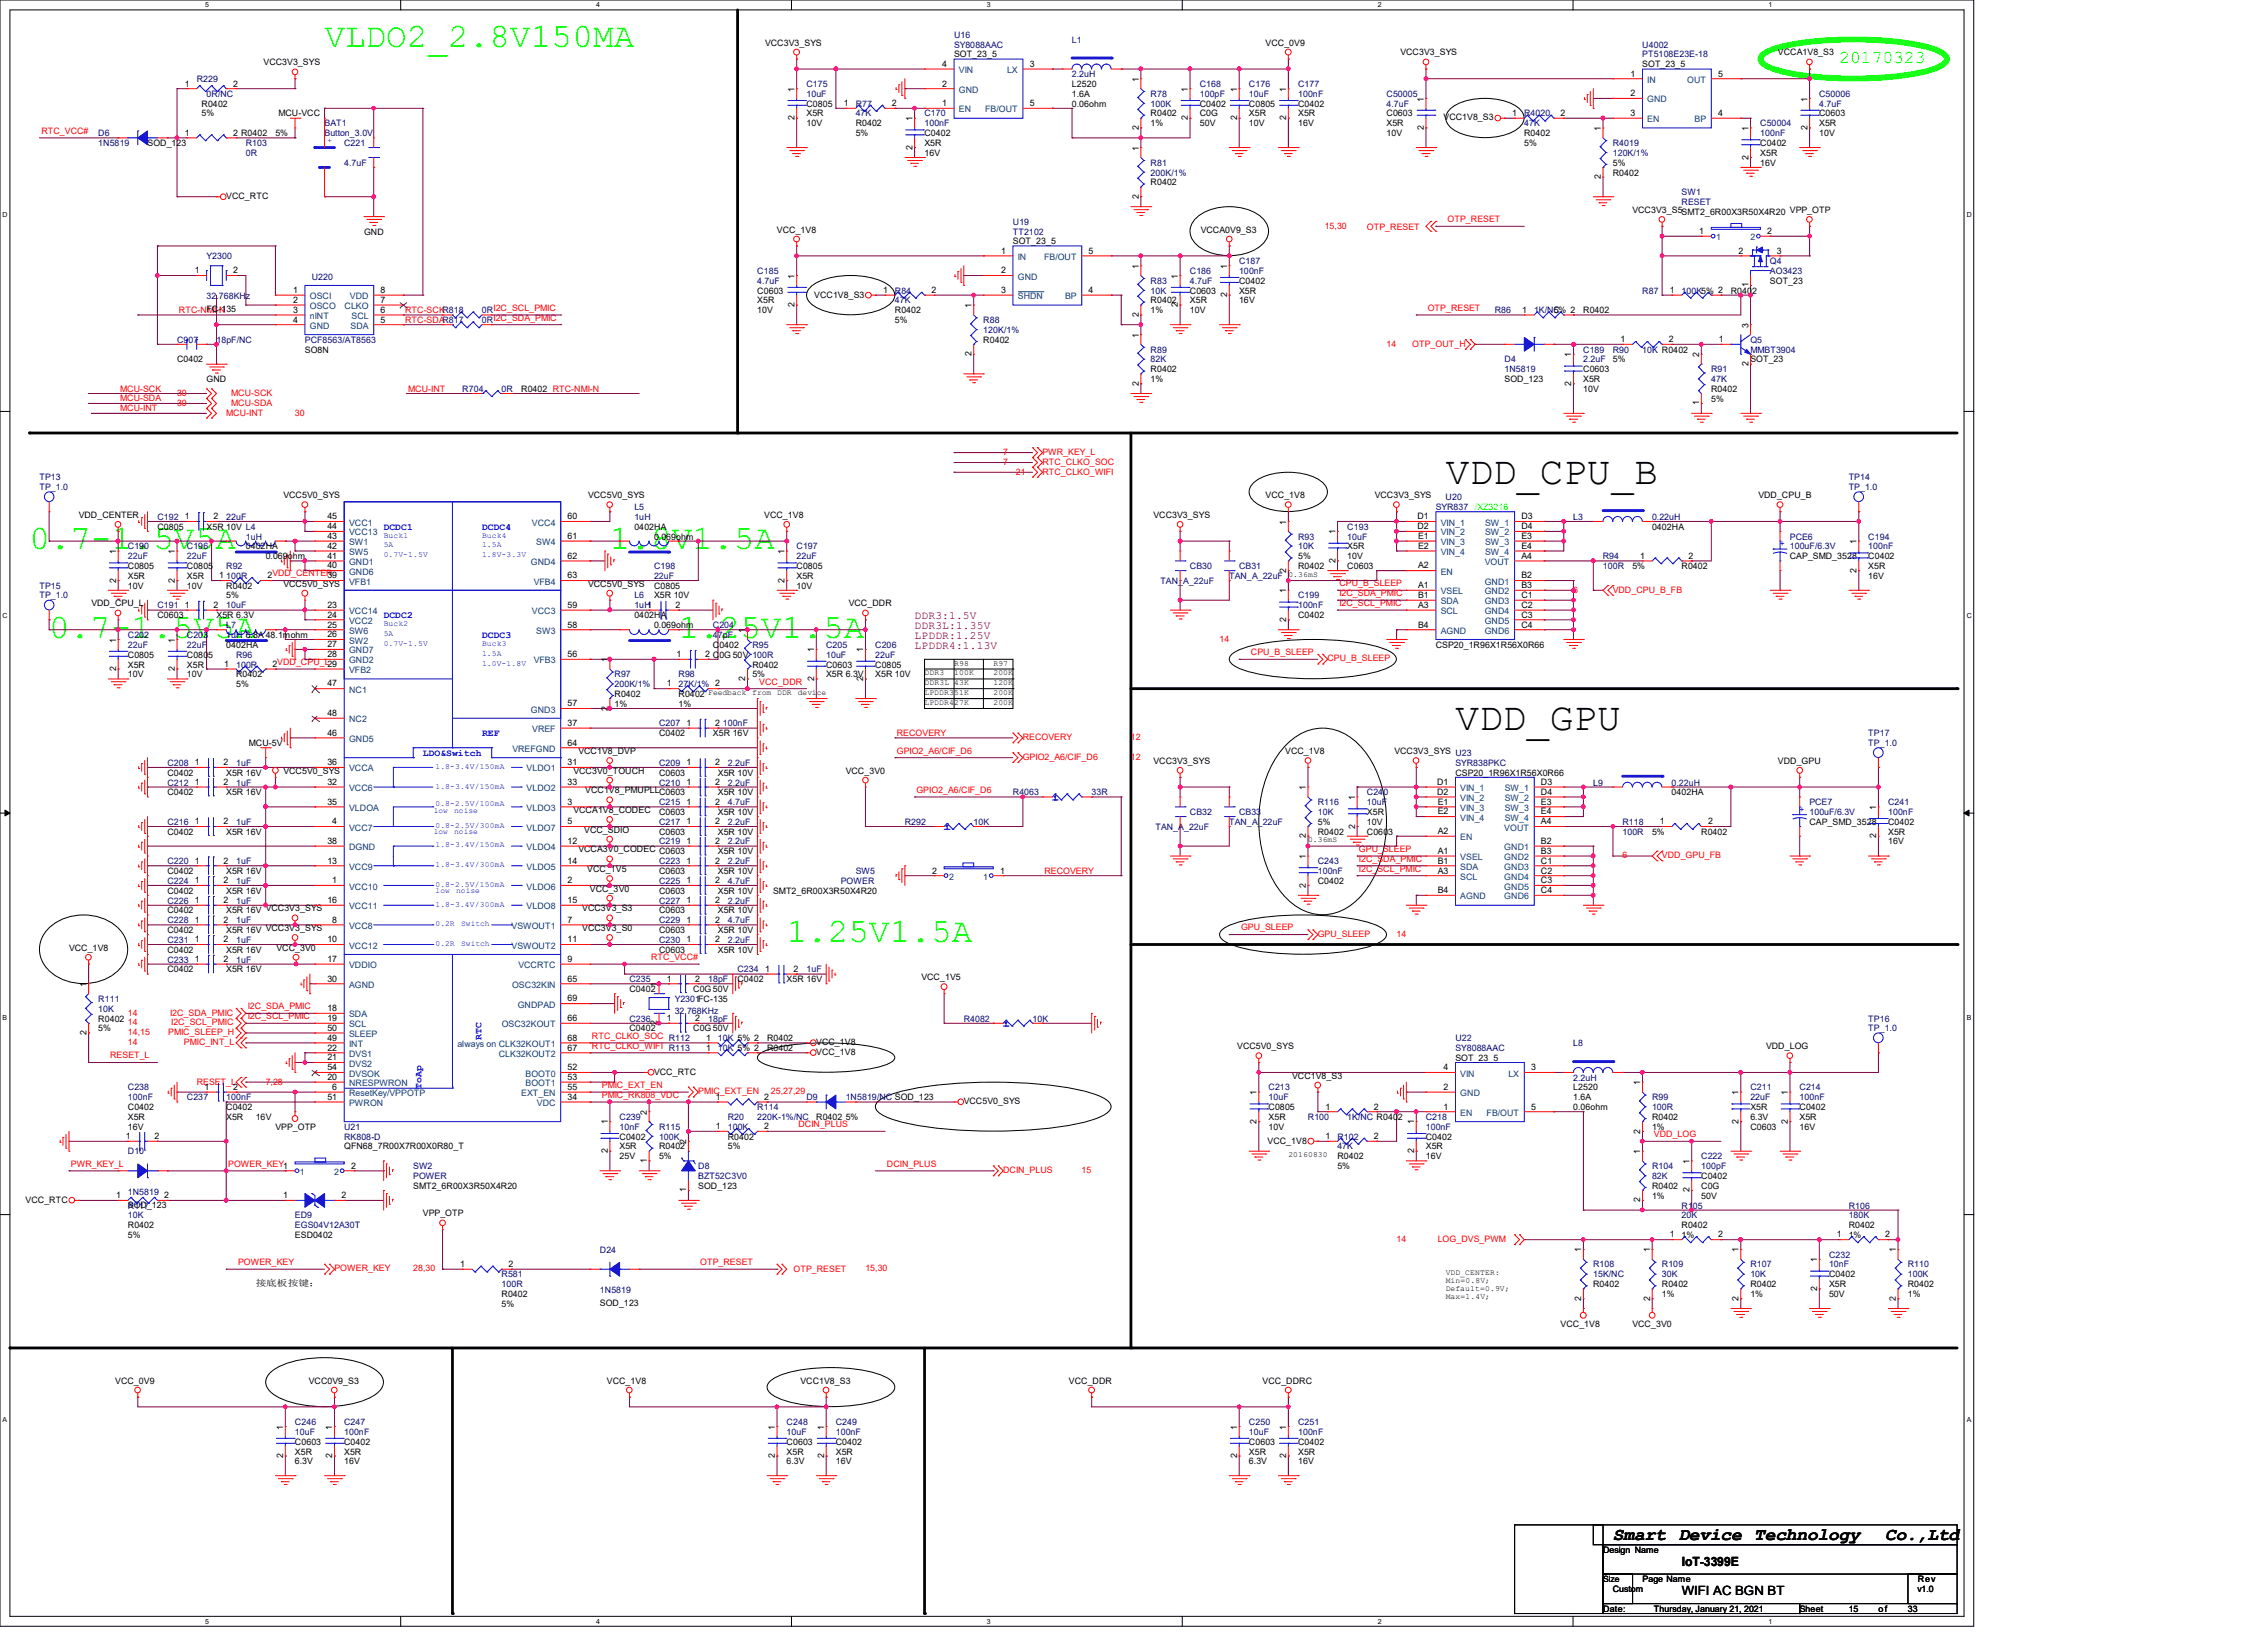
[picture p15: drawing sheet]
<svg xmlns="http://www.w3.org/2000/svg" width="445mm" height="322mm" viewBox="0 0 445 322" stroke-linecap="round" stroke-linejoin="round" font-family="sans-serif">
<defs><g id="words">
<g font-size="7.7">
<text x="283.8" y="94.9">VDD_CPU_B</text>
<text x="285.7" y="143.2">VDD_GPU</text>
</g>
<g font-size="6.7" fill="#0f0">
<text x="63.7" y="9.3">VLDO2_2.8V150MA</text>
<text x="5.8" y="107.7">0.7-1.5V5A</text>
<text x="119.7" y="107.7">1.8V1.5A</text>
<text x="9.7" y="125.1">0.7-1.5V5A</text>
<text x="133.2" y="125.1">1.25V1.5A</text>
<text x="154.4" y="184.9">1.25V1.5A</text>
</g>
<text font-size="3.6" fill="#0f0" x="361" y="12.4">20170323</text>
<g font-size="3.5">
<text x="316.6" y="302.1">Smart</text>
<text x="329.5" y="302.1">Device Technology</text>
<text x="370.1" y="302.1">Co.,Ltd</text>
</g>
<g font-size="2.5">
<text x="330.1" y="307.3">IoT-3399E</text>
<text x="330.1" y="313.1">WIFI AC BGN BT</text>
</g>
<g font-size="2.2" fill="#800000">
<text x="179.5" y="121.5">DDR3:1.5V</text>
<text x="179.5" y="123.4">DDR3L:1.35V</text>
<text x="179.5" y="125.4">LPDDR:1.25V</text>
<text x="179.5" y="127.3">LPDDR4:1.13V</text>
</g>
<g font-size="1.9" fill="#00f">
<text x="75.3" y="103.9">DCDC1</text>
<text x="94.6" y="103.9">DCDC4</text>
<text x="75.3" y="121.3">DCDC2</text>
<text x="94.6" y="125.2">DCDC3</text>
<text x="83" y="148.3">LDO&amp;Switch</text>
<text x="94.6" y="144.5">REF</text>
<text x="94.5" y="204" transform="rotate(-90 94.5 204)">RTC</text>
<text x="82.8" y="213.7" transform="rotate(-90 82.8 213.7)">ToAp</text>
</g>
<g font-size="1.7">
<text x="150.2" y="9">VCC3V3_SYS</text>
<text x="187.3" y="11.3">SOT_23_5</text>
<text x="248.4" y="9">VCC_0V9</text>
<text x="274.9" y="10.9">VCC3V3_SYS</text>
<text x="349" y="10.9">VCCA1V8_S3</text>
<text x="36.3" y="17">1</text>
<text x="45.8" y="17">2</text>
<text x="51.7" y="12.8">VCC3V3_SYS</text>
<text x="156" y="18" transform="rotate(-90 156 18)">1</text>
<text x="184.9" y="17">2</text>
<text x="184.9" y="13.1">4</text>
<text x="202.1" y="13.1">3</text>
<text x="210.4" y="17.1">L2520</text>
<text x="223.5" y="16.1" transform="rotate(-90 223.5 16.1)">1</text>
<text x="233.2" y="18" transform="rotate(-90 233.2 18)">1</text>
<text x="242.8" y="18" transform="rotate(-90 242.8 18)">1</text>
<text x="252.5" y="18" transform="rotate(-90 252.5 18)">1</text>
<text x="320.1" y="15">1</text>
<text x="322.4" y="13.2">SOT_23_5</text>
<text x="337.2" y="15">5</text>
<text x="39.6" y="20.9">R0402</text>
<text x="39.6" y="22.9">5%</text>
<text x="54.6" y="22.9">MCU-VCC</text>
<text x="156" y="23.6" transform="rotate(-90 156 23.6)">2</text>
<text x="158.3" y="20.9">C0805</text>
<text x="158.3" y="22.9">X5R</text>
<text x="165.6" y="20.8">1</text>
<text x="175.1" y="20.8">2</text>
<text x="179.1" y="23.8" transform="rotate(-90 179.1 23.8)">1</text>
<text x="184.9" y="20.8">1</text>
<text x="202.1" y="20.8">5</text>
<text x="210.4" y="19">1.6A</text>
<text x="210.4" y="20.9">0.06ohm</text>
<text x="225.9" y="22.9">R0402</text>
<text x="233.2" y="23.6" transform="rotate(-90 233.2 23.6)">2</text>
<text x="235.5" y="20.9">C0402</text>
<text x="235.5" y="22.9">C0G</text>
<text x="242.8" y="23.6" transform="rotate(-90 242.8 23.6)">2</text>
<text x="245.2" y="20.9">C0805</text>
<text x="245.2" y="22.9">X5R</text>
<text x="252.5" y="23.6" transform="rotate(-90 252.5 23.6)">2</text>
<text x="254.8" y="20.9">C0402</text>
<text x="254.8" y="22.9">X5R</text>
<text x="272.2" y="22.9">C0603</text>
<text x="279.5" y="19.9" transform="rotate(-90 279.5 19.9)">1</text>
<text x="283.4" y="23.6">VCC1V8_S3</text>
<text x="296.9" y="22.8">1</text>
<text x="306.3" y="22.8">2</text>
<text x="320.1" y="18.9">2</text>
<text x="320.1" y="22.8">3</text>
<text x="337.2" y="22.8">4</text>
<text x="354.8" y="19.9" transform="rotate(-90 354.8 19.9)">1</text>
<text x="357.1" y="22.9">C0603</text>
<text x="29" y="28.7">SOD_123</text>
<text x="36.3" y="26.6">1</text>
<text x="45.8" y="26.6">2 R0402</text>
<text x="54.1" y="26.7">5%</text>
<text x="158.3" y="24.8">10V</text>
<text x="168" y="24.8">R0402</text>
<text x="168" y="26.7">5%</text>
<text x="179.1" y="29.4" transform="rotate(-90 179.1 29.4)">2</text>
<text x="181.5" y="26.7">C0402</text>
<text x="181.5" y="28.7">X5R</text>
<text x="223.5" y="29.6" transform="rotate(-90 223.5 29.6)">1</text>
<text x="223.5" y="25.6" transform="rotate(-90 223.5 25.6)">2</text>
<text x="225.9" y="24.8">1%</text>
<text x="235.5" y="24.8">50V</text>
<text x="245.2" y="24.8">10V</text>
<text x="254.8" y="24.8">16V</text>
<text x="272.2" y="24.8">X5R</text>
<text x="272.2" y="26.7">10V</text>
<text x="279.5" y="25.6" transform="rotate(-90 279.5 25.6)">2</text>
<text x="299.2" y="26.7">R0402</text>
<text x="299.2" y="28.7">5%</text>
<text x="314.2" y="25.7" transform="rotate(-90 314.2 25.7)">1</text>
<text x="343.2" y="25.7" transform="rotate(-90 343.2 25.7)">1</text>
<text x="345.5" y="28.7">C0402</text>
<text x="354.8" y="25.6" transform="rotate(-90 354.8 25.6)">2</text>
<text x="357.1" y="24.8">X5R</text>
<text x="357.1" y="26.7">10V</text>
<text x="181.5" y="30.6">16V</text>
<text x="314.2" y="35.2" transform="rotate(-90 314.2 35.2)">2</text>
<text x="316.6" y="34.5">R0402</text>
<text x="316.6" y="32.5">5%</text>
<text x="343.2" y="31.3" transform="rotate(-90 343.2 31.3)">2</text>
<text x="345.5" y="30.6">X5R</text>
<text x="345.5" y="32.5">16V</text>
<text x="44.4" y="39.1">VCC_RTC</text>
<text x="223.5" y="39.1" transform="rotate(-90 223.5 39.1)">2</text>
<text x="225.9" y="36.4">R0402</text>
<text x="320.4" y="41.8">VCC3V3_S5SMT2_6R00X3R50X4R20 VPP_OTP</text>
<text x="71.5" y="46">GND</text>
<text x="152.5" y="45.6">VCC_1V8</text>
<text x="198.8" y="48">SOT_23_5</text>
<text x="235.7" y="45.6">VCCA0V9_S3</text>
<text x="333.6" y="45.9">1</text>
<text x="346.9" y="45.9">2</text>
<text x="38.2" y="53.6">1</text>
<text x="45.8" y="53.6">2</text>
<text x="196.5" y="49.8">1</text>
<text x="196.5" y="53.6">2</text>
<text x="213.7" y="49.8">5</text>
<text x="223.5" y="52.7" transform="rotate(-90 223.5 52.7)">1</text>
<text x="240.9" y="52.7" transform="rotate(-90 240.9 52.7)">1</text>
<text x="341.3" y="49.8">2</text>
<text x="348.8" y="49.8">3</text>
<text x="57.5" y="57.5">1</text>
<text x="57.5" y="59.4">2</text>
<text x="74.7" y="59.4">7</text>
<text x="74.7" y="57.5">8</text>
<text x="148.7" y="57.6">C0603</text>
<text x="148.7" y="59.5">X5R</text>
<text x="156" y="54.7" transform="rotate(-90 156 54.7)">1</text>
<text x="159.8" y="58.4">VCC1V8_S3</text>
<text x="173.3" y="57.5">1</text>
<text x="182.8" y="57.5">2</text>
<text x="196.5" y="57.5">3</text>
<text x="213.7" y="57.5">4</text>
<text x="225.9" y="59.5">R0402</text>
<text x="231.2" y="54.7" transform="rotate(-90 231.2 54.7)">1</text>
<text x="233.6" y="57.6">C0603</text>
<text x="233.6" y="59.5">X5R</text>
<text x="240.9" y="58.4" transform="rotate(-90 240.9 58.4)">2</text>
<text x="243.2" y="55.7">C0402</text>
<text x="243.2" y="57.6">X5R</text>
<text x="243.2" y="59.5">16V</text>
<text x="327.8" y="57.5">1</text>
<text x="339.7" y="57.6">R0402</text>
<text x="343.2" y="56.4" transform="rotate(-90 343.2 56.4)">1</text>
<text x="347.4" y="55.7">SOT_23</text>
<text x="40.6" y="61.3">FC-135</text>
<text x="57.5" y="61.4">3</text>
<text x="57.5" y="63.3">4</text>
<text x="74.7" y="63.3">5</text>
<text x="74.7" y="61.4">6</text>
<text x="148.7" y="61.5">10V</text>
<text x="156" y="60.3" transform="rotate(-90 156 60.3)">2</text>
<text x="175.7" y="61.5">R0402</text>
<text x="175.7" y="63.4">5%</text>
<text x="190.7" y="60.5" transform="rotate(-90 190.7 60.5)">1</text>
<text x="223.5" y="62.2" transform="rotate(-90 223.5 62.2)">2</text>
<text x="225.9" y="61.5">1%</text>
<text x="231.2" y="60.3" transform="rotate(-90 231.2 60.3)">2</text>
<text x="233.6" y="61.5">10V</text>
<text x="298.8" y="61.4">1</text>
<text x="305" y="61.5">5% 2</text>
<text x="310.8" y="61.5">R0402</text>
<text x="343.2" y="64.3" transform="rotate(-90 343.2 64.3)">3</text>
<text x="34.8" y="71.1">C0402</text>
<text x="59.9" y="69.2">SO8N</text>
<text x="190.7" y="69.9" transform="rotate(-90 190.7 69.9)">2</text>
<text x="193" y="67.3">R0402</text>
<text x="223.5" y="66.2" transform="rotate(-90 223.5 66.2)">1</text>
<text x="308.4" y="70.1" transform="rotate(-90 308.4 70.1)">1</text>
<text x="316.6" y="71.1">5%</text>
<text x="318.1" y="67.1">1</text>
<text x="327.6" y="67.1">2</text>
<text x="333.5" y="70.1" transform="rotate(-90 333.5 70.1)">2</text>
<text x="337.4" y="67.1">1</text>
<text x="343.2" y="71.9" transform="rotate(-90 343.2 71.9)">2</text>
<text x="343.6" y="71.1">SOT_23</text>
<text x="40.6" y="75">GND</text>
<text x="102.3" y="76.9">R0402 RTC-NMI-N</text>
<text x="223.5" y="75.7" transform="rotate(-90 223.5 75.7)">2</text>
<text x="225.9" y="73.1">R0402</text>
<text x="225.9" y="75">1%</text>
<text x="295.3" y="75">SOD_123</text>
<text x="308.4" y="75.7" transform="rotate(-90 308.4 75.7)">2</text>
<text x="310.8" y="73.1">C0603</text>
<text x="310.8" y="75">X5R</text>
<text x="310.8" y="76.9">10V</text>
<text x="335.9" y="76.9">R0402</text>
<text x="333.5" y="79.6" transform="rotate(-90 333.5 79.6)">1</text>
<text x="335.9" y="78.8">5%</text>
<text x="15.5" y="101.6">VDD_CENTER</text>
<text x="36.3" y="101.9">1</text>
<text x="41.9" y="101.9">2</text>
<text x="55.6" y="97.7">VCC5V0_SYS</text>
<text x="64.3" y="101.9">45</text>
<text x="111.4" y="101.9">60</text>
<text x="115.4" y="97.7">VCC5V0_SYS</text>
<text x="150" y="101.6">VCC_1V8</text>
<text x="226.4" y="101.6">VCC3V3_SYS</text>
<text x="248.4" y="97.7">VCC_1V8</text>
<text x="269.8" y="97.7">VCC3V3_SYS</text>
<text x="278.2" y="101.9">D1</text>
<text x="298.6" y="101.9">D3</text>
<text x="345.2" y="97.7">VDD_CPU_B</text>
<text x="30.9" y="103.9">C0805</text>
<text x="40.6" y="103.9">X5R 10V L4</text>
<text x="48.3" y="107.8">0402HA</text>
<text x="64.3" y="103.8">44</text>
<text x="64.3" y="105.7">43</text>
<text x="64.3" y="107.7">42</text>
<text x="111.4" y="105.7">61</text>
<text x="124.5" y="103.9">0402HA</text>
<text x="128.4" y="105.9">0.069ohm</text>
<text x="252.5" y="102.9" transform="rotate(-90 252.5 102.9)">1</text>
<text x="262.1" y="104.8" transform="rotate(-90 262.1 104.8)">1</text>
<text x="264.5" y="107.8">X5R</text>
<text x="278.2" y="103.8">D2</text>
<text x="278.4" y="105.7">E1</text>
<text x="278.4" y="107.7">E2</text>
<text x="298.6" y="103.8">D4</text>
<text x="298.6" y="105.7">E3</text>
<text x="298.6" y="107.7">E4</text>
<text x="324.3" y="103.9">0402HA</text>
<text x="364.4" y="106.8" transform="rotate(-90 364.4 106.8)">1</text>
<text x="22.8" y="108.7" transform="rotate(-90 22.8 108.7)">1</text>
<text x="25.1" y="111.7">C0805</text>
<text x="25.1" y="113.6">X5R</text>
<text x="34.3" y="108.7" transform="rotate(-90 34.3 108.7)">1</text>
<text x="36.7" y="111.7">C0805</text>
<text x="36.7" y="113.6">X5R</text>
<text x="43" y="113.5">1</text>
<text x="52.2" y="109.7">0.069ohm</text>
<text x="52.5" y="113.5">2VDD_CENTER</text>
<text x="64.3" y="113.5">39</text>
<text x="64.3" y="109.6">41</text>
<text x="64.3" y="111.5">40</text>
<text x="111.4" y="109.6">62</text>
<text x="111.4" y="113.5">63</text>
<text x="154" y="108.7" transform="rotate(-90 154 108.7)">1</text>
<text x="156.4" y="111.7">C0805</text>
<text x="156.4" y="113.6">X5R</text>
<text x="252.5" y="112.4" transform="rotate(-90 252.5 112.4)">2</text>
<text x="254.8" y="111.7">R0402</text>
<text x="254.8" y="109.7">5%</text>
<text x="262.1" y="110.5" transform="rotate(-90 262.1 110.5)">2</text>
<text x="264.5" y="111.7">C0603</text>
<text x="264.5" y="109.7">10V</text>
<text x="278.4" y="111.5">A2</text>
<text x="298.6" y="113.5">B2</text>
<text x="298.6" y="109.6">A4</text>
<text x="320.4" y="111.7">5%</text>
<text x="322" y="109.6">1</text>
<text x="330.1" y="111.7">R0402</text>
<text x="331.4" y="109.6">2</text>
<text x="351.3" y="109.7">CAP_SMD_3528</text>
<text x="364.4" y="112.4" transform="rotate(-90 364.4 112.4)">2</text>
<text x="366.7" y="109.7">C0402</text>
<text x="366.7" y="111.7">X5R</text>
<text x="366.7" y="113.6">16V</text>
<text x="17.9" y="119">VDD_CPU_L</text>
<text x="22.8" y="114.3" transform="rotate(-90 22.8 114.3)">2</text>
<text x="25.1" y="115.5">10V</text>
<text x="34.3" y="114.3" transform="rotate(-90 34.3 114.3)">2</text>
<text x="36.3" y="119.3">1</text>
<text x="36.7" y="115.5">10V</text>
<text x="41.9" y="119.3">2</text>
<text x="44.4" y="115.5">R0402</text>
<text x="44.4" y="117.4">5%</text>
<text x="55.6" y="115.1">VCC5V0_SYS</text>
<text x="64.3" y="119.3">23</text>
<text x="111.4" y="119.3">59</text>
<text x="115.4" y="115.1">VCC5V0_SYS</text>
<text x="128.4" y="115.5">C0805</text>
<text x="128.4" y="117.4">X5R 10V</text>
<text x="132.6" y="119.3">2</text>
<text x="154" y="114.3" transform="rotate(-90 154 114.3)">2</text>
<text x="156.4" y="115.5">10V</text>
<text x="166.6" y="119">VCC_DDR</text>
<text x="252.5" y="116.4" transform="rotate(-90 252.5 116.4)">1</text>
<text x="278.4" y="115.4">A1</text>
<text x="278.4" y="117.3">B1</text>
<text x="278.4" y="119.3">A3</text>
<text x="298.6" y="115.4">B3</text>
<text x="298.6" y="117.3">C1</text>
<text x="298.6" y="119.3">C2</text>
<text x="30.9" y="121.3">C0603</text>
<text x="42.5" y="121.3">X5R 6.3V</text>
<text x="64.3" y="121.2">24</text>
<text x="64.3" y="123.1">25</text>
<text x="64.3" y="125.1">26</text>
<text x="111.4" y="123.1">58</text>
<text x="124.5" y="121.3">0402HA</text>
<text x="128.4" y="123.2">0.069ohm</text>
<text x="146.3" y="124.1" transform="rotate(-90 146.3 124.1)">1</text>
<text x="252.5" y="122.1" transform="rotate(-90 252.5 122.1)">2</text>
<text x="254.8" y="121.3">C0402</text>
<text x="278.4" y="123.1">B4</text>
<text x="298.6" y="121.2">C3</text>
<text x="298.6" y="123.1">C4</text>
<text x="22.8" y="131.7" transform="rotate(-90 22.8 131.7)">2</text>
<text x="22.8" y="126.1" transform="rotate(-90 22.8 126.1)">1</text>
<text x="25.1" y="129">C0805</text>
<text x="25.1" y="131">X5R</text>
<text x="34.3" y="131.7" transform="rotate(-90 34.3 131.7)">2</text>
<text x="34.3" y="126.1" transform="rotate(-90 34.3 126.1)">1</text>
<text x="36.7" y="129">C0805</text>
<text x="36.7" y="131">X5R</text>
<text x="44" y="130.9">1</text>
<text x="44.4" y="127.1">0402HA</text>
<text x="53.5" y="130.9">2VDD_CPU_L29</text>
<text x="64.3" y="127">27</text>
<text x="64.3" y="128.9">28</text>
<text x="111.4" y="128.9">56</text>
<text x="119.3" y="129.9" transform="rotate(-90 119.3 129.9)">1</text>
<text x="132.8" y="128.9">1</text>
<text x="138.4" y="128.9">2 C0G 50V 100R</text>
<text x="139.9" y="127.1">C0402</text>
<text x="147.7" y="131">R0402</text>
<text x="159.8" y="128" transform="rotate(-90 159.8 128)">1</text>
<text x="162.2" y="131">C0603</text>
<text x="169.5" y="128" transform="rotate(-90 169.5 128)">1</text>
<text x="171.8" y="131">C0805</text>
<text x="281.8" y="127.1">CSP20_1R96X1R56X0R66</text>
<text x="25.1" y="132.9">10V</text>
<text x="36.7" y="132.9">10V</text>
<text x="46.4" y="132.9">R0402</text>
<text x="46.4" y="134.8">5%</text>
<text x="64.3" y="134.7">47</text>
<text x="120.6" y="136.7">R0402</text>
<text x="130.9" y="134.7">1</text>
<text x="133.2" y="136.7">R0402 Feedback</text>
<text x="146.3" y="133.6" transform="rotate(-90 146.3 133.6)">2</text>
<text x="147.7" y="132.9">5%</text>
<text x="159.8" y="133.6" transform="rotate(-90 159.8 133.6)">2</text>
<text x="162.2" y="132.9">X5R 6.3V</text>
<text x="169.5" y="133.6" transform="rotate(-90 169.5 133.6)">2</text>
<text x="171.8" y="132.9">X5R 10V</text>
<text x="64.3" y="140.5">48</text>
<text x="111.4" y="142.5">37</text>
<text x="111.4" y="138.6">57</text>
<text x="119.3" y="139.4" transform="rotate(-90 119.3 139.4)">2</text>
<text x="120.6" y="138.7">1%</text>
<text x="133.2" y="138.7">1%</text>
<text x="134.7" y="142.5">1</text>
<text x="140.4" y="142.5">2</text>
<text x="48.8" y="146.4">MCU-5V</text>
<text x="64.3" y="144.4">46</text>
<text x="111.4" y="146.3">64</text>
<text x="113.5" y="148">VCC1V8_DVP</text>
<text x="129.4" y="144.5">C0402</text>
<text x="139.9" y="144.5">X5R 16V</text>
<text x="226.4" y="149.9">VCC3V3_SYS</text>
<text x="252.3" y="148">VCC_1V8</text>
<text x="273.7" y="148">VCC3V3_SYS U23</text>
<text x="349" y="149.9">VDD_GPU</text>
<text x="32.8" y="152.2">C0402</text>
<text x="38.2" y="154">1</text>
<text x="38.2" y="150.2">1</text>
<text x="43.9" y="154">2</text>
<text x="43.9" y="150.2">2</text>
<text x="44.4" y="152.2">X5R 16V</text>
<text x="55.6" y="151.8">VCC5V0_SYS</text>
<text x="64.3" y="150.2">36</text>
<text x="64.3" y="154">32</text>
<text x="111.4" y="154">33</text>
<text x="111.4" y="150.2">31</text>
<text x="112.6" y="151.8">VCC3V0_TOUCH</text>
<text x="114.9" y="155.7">VCC1V8_PMUPLLC0603</text>
<text x="129.4" y="152.2">C0603</text>
<text x="134.7" y="150.2">1</text>
<text x="134.7" y="154">1</text>
<text x="140.4" y="150.2">2</text>
<text x="140.4" y="154">2</text>
<text x="140.9" y="152.2">X5R 10V</text>
<text x="166" y="151.8">VCC_3V0</text>
<text x="256.3" y="155" transform="rotate(-90 256.3 155)">1</text>
<text x="282.1" y="154">D1</text>
<text x="282.1" y="156">D2</text>
<text x="285.7" y="152.2">CSP20_1R96X1R56X0R66</text>
<text x="302.5" y="154">D3</text>
<text x="302.5" y="156">D4</text>
<text x="32.8" y="156">C0402</text>
<text x="38.2" y="161.8">1</text>
<text x="43.9" y="161.8">2</text>
<text x="44.4" y="156">X5R 16V</text>
<text x="64.3" y="157.9">35</text>
<text x="65.2" y="161.8">4</text>
<text x="111.4" y="161.8">5</text>
<text x="111.4" y="157.9">3</text>
<text x="112.6" y="159.5">VCCA1V8_CODEC</text>
<text x="129.4" y="159.9">C0603</text>
<text x="134.7" y="161.8">1</text>
<text x="134.7" y="157.9">1</text>
<text x="140.4" y="161.8">2</text>
<text x="140.4" y="157.9">2</text>
<text x="140.9" y="156">X5R 10V</text>
<text x="140.9" y="159.9">X5R 10V</text>
<text x="258.7" y="161.8">5%</text>
<text x="266" y="157" transform="rotate(-90 266 157)">1</text>
<text x="268.3" y="159.9">X5R</text>
<text x="268.3" y="161.8">10V</text>
<text x="282.2" y="157.9">E1</text>
<text x="282.2" y="159.8">E2</text>
<text x="302.5" y="157.9">E3</text>
<text x="302.5" y="159.8">E4</text>
<text x="302.5" y="161.8">A4</text>
<text x="325.8" y="161.8">1</text>
<text x="328.1" y="156">0402HA</text>
<text x="335.3" y="161.8">2</text>
<text x="355.2" y="161.8">CAP_SMD_3528</text>
<text x="368.3" y="158.9" transform="rotate(-90 368.3 158.9)">1</text>
<text x="370.6" y="161.8">C0402</text>
<text x="32.8" y="163.8">C0402</text>
<text x="44.4" y="163.8">X5R 16V</text>
<text x="64.3" y="165.6">38</text>
<text x="111.4" y="165.6">12</text>
<text x="113.5" y="167.3">VCCA3V0_CODEC C0603</text>
<text x="114.7" y="163.4">VCC_SDIO</text>
<text x="129.4" y="163.8">C0603</text>
<text x="134.7" y="165.6">1</text>
<text x="140.4" y="165.6">2</text>
<text x="140.9" y="167.6">X5R 10V</text>
<text x="140.9" y="163.8">X5R 10V</text>
<text x="256.3" y="164.5" transform="rotate(-90 256.3 164.5)">2</text>
<text x="258.7" y="163.8">R0402</text>
<text x="266" y="162.6" transform="rotate(-90 266 162.6)">2</text>
<text x="268.3" y="163.8">C0603</text>
<text x="282.2" y="167.6">A1</text>
<text x="282.2" y="163.7">A2</text>
<text x="302.5" y="165.6">B2</text>
<text x="302.5" y="167.6">B3</text>
<text x="324.3" y="163.8">5%</text>
<text x="333.9" y="163.8">R0402</text>
<text x="368.3" y="164.5" transform="rotate(-90 368.3 164.5)">2</text>
<text x="370.6" y="163.8">X5R</text>
<text x="370.6" y="165.7">16V</text>
<text x="32.8" y="171.5">C0402</text>
<text x="38.2" y="173.3">1</text>
<text x="38.2" y="169.5">1</text>
<text x="43.9" y="173.3">2</text>
<text x="43.9" y="169.5">2</text>
<text x="44.4" y="171.5">X5R 16V</text>
<text x="64.3" y="169.5">13</text>
<text x="65.2" y="173.3">1</text>
<text x="111.4" y="173.3">2</text>
<text x="111.4" y="169.5">14</text>
<text x="115.3" y="171.1">VCC_1V5</text>
<text x="129.4" y="171.5">C0603</text>
<text x="134.7" y="169.5">1</text>
<text x="134.7" y="173.3">1</text>
<text x="140.4" y="169.5">2</text>
<text x="140.4" y="173.3">2</text>
<text x="140.9" y="171.5">X5R 10V</text>
<text x="183" y="171.4">2</text>
<text x="196.3" y="171.4">1</text>
<text x="256.3" y="168.5" transform="rotate(-90 256.3 168.5)">1</text>
<text x="258.7" y="173.4">C0402</text>
<text x="282.2" y="169.5">B1</text>
<text x="282.2" y="171.4">A3</text>
<text x="302.5" y="169.5">C1</text>
<text x="302.5" y="171.4">C2</text>
<text x="302.5" y="173.3">C3</text>
<text x="32.8" y="179.2">C0402</text>
<text x="32.8" y="175.3">C0402</text>
<text x="38.2" y="177.2">1</text>
<text x="43.9" y="177.2">2</text>
<text x="44.4" y="179.2">X5R 16V VCC3V3_SYS</text>
<text x="44.4" y="175.3">X5R 16V</text>
<text x="64.3" y="177.2">16</text>
<text x="111.4" y="177.2">15</text>
<text x="114.3" y="178.8">VCC3V3_S3</text>
<text x="115.8" y="175">VCC_3V0</text>
<text x="129.4" y="179.2">C0603</text>
<text x="129.4" y="175.3">C0603</text>
<text x="134.7" y="177.2">1</text>
<text x="140.4" y="177.2">2</text>
<text x="140.9" y="179.2">X5R 10V</text>
<text x="140.9" y="175.3">X5R 10V</text>
<text x="151.8" y="175.3">SMT2_6R00X3R50X4R20</text>
<text x="256.3" y="174.2" transform="rotate(-90 256.3 174.2)">2</text>
<text x="282.2" y="175.3">B4</text>
<text x="302.5" y="175.3">C4</text>
<text x="32.8" y="183.1">C0402</text>
<text x="38.2" y="184.9">1</text>
<text x="38.2" y="181.1">1</text>
<text x="43.9" y="184.9">2</text>
<text x="43.9" y="181.1">2</text>
<text x="44.4" y="183.1">X5R 16V VCC3V3_SYS</text>
<text x="64.3" y="184.9">10</text>
<text x="65.2" y="181.1">8</text>
<text x="111.4" y="184.9">11</text>
<text x="111.4" y="181.1">7</text>
<text x="114.3" y="182.7">VCC3V3_S0</text>
<text x="129.4" y="183.1">C0603</text>
<text x="134.7" y="181.1">1</text>
<text x="134.7" y="184.9">1</text>
<text x="140.4" y="181.1">2</text>
<text x="140.4" y="184.9">2</text>
<text x="140.9" y="183.1">X5R 10V</text>
<text x="13.5" y="186.6">VCC_1V8</text>
<text x="32.8" y="186.9">C0402</text>
<text x="32.8" y="190.8">C0402</text>
<text x="38.2" y="188.8">1</text>
<text x="43.9" y="188.8">2</text>
<text x="44.4" y="186.9">X5R 16V</text>
<text x="44.4" y="190.8">X5R 16V</text>
<text x="54.3" y="186.6">VCC_3V0</text>
<text x="64.3" y="188.8">17</text>
<text x="111.4" y="188.8">9</text>
<text x="129.4" y="186.9">C0603</text>
<text x="140.9" y="186.9">X5R 10V</text>
<text x="150.2" y="190.7">1</text>
<text x="155.8" y="190.7">2</text>
<text x="17" y="193.6" transform="rotate(-90 17 193.6)">1</text>
<text x="64.3" y="192.6">30</text>
<text x="111.4" y="192.6">65</text>
<text x="111.4" y="196.5">69</text>
<text x="123.6" y="194.6">C0402</text>
<text x="128.9" y="193.6" transform="rotate(-90 128.9 193.6)">1</text>
<text x="130.9" y="192.6">1</text>
<text x="136.1" y="194.6">C0G50V</text>
<text x="136.5" y="192.6">2</text>
<text x="144.8" y="192.7">C0402</text>
<text x="154.4" y="192.7">X5R 16V</text>
<text x="180.9" y="192.4">VCC_1V5</text>
<text x="17" y="203.1" transform="rotate(-90 17 203.1)">2</text>
<text x="19.3" y="200.4">R0402</text>
<text x="19.3" y="202.4">5%</text>
<text x="64.3" y="198.4">18</text>
<text x="64.3" y="200.4">19</text>
<text x="64.3" y="202.3">50</text>
<text x="111.4" y="200.4">66</text>
<text x="123.6" y="202.4">C0402</text>
<text x="128.9" y="201.2" transform="rotate(-90 128.9 201.2)">2</text>
<text x="130.9" y="200.4">1</text>
<text x="136.1" y="202.4">C0G50V</text>
<text x="136.5" y="200.4">2</text>
<text x="64.3" y="204.2">49</text>
<text x="64.3" y="206.2">22</text>
<text x="64.3" y="208.1">21</text>
<text x="111.4" y="206.2">67</text>
<text x="111.4" y="204.2">68</text>
<text x="138.6" y="204.2">1</text>
<text x="138.6" y="206.2">1</text>
<text x="150.6" y="204.3">R0402</text>
<text x="150.6" y="206.2">R0402</text>
<text x="160.2" y="207">VCC_1V8</text>
<text x="160.2" y="205.1">VCC_1V8</text>
<text x="242.8" y="205.9">VCC5V0_SYS</text>
<text x="285.7" y="208.2">SOT_23_5</text>
<text x="346.7" y="205.9">VDD_LOG</text>
<text x="40.2" y="213.9">1</text>
<text x="45.8" y="213.9">2</text>
<text x="64.3" y="215.8">51</text>
<text x="64.3" y="211.9">20</text>
<text x="64.3" y="210">54</text>
<text x="65.2" y="213.9">6</text>
<text x="111.4" y="215.8">34</text>
<text x="111.4" y="210">52</text>
<text x="111.4" y="211.9">53</text>
<text x="111.4" y="213.9">55</text>
<text x="128.4" y="210.9">VCC_RTC</text>
<text x="140.5" y="215.8">1</text>
<text x="150" y="215.8">2</text>
<text x="246.7" y="214.9" transform="rotate(-90 246.7 214.9)">1</text>
<text x="253.6" y="211.7">VCC1V8_S3</text>
<text x="283.4" y="213.9">2</text>
<text x="283.4" y="210">4</text>
<text x="300.5" y="210">3</text>
<text x="308.8" y="214">L2520</text>
<text x="308.8" y="215.9">1.6A</text>
<text x="322" y="212.9" transform="rotate(-90 322 212.9)">1</text>
<text x="341.3" y="214.9" transform="rotate(-90 341.3 214.9)">1</text>
<text x="350.9" y="214.9" transform="rotate(-90 350.9 214.9)">1</text>
<text x="25.1" y="217.8">C0402</text>
<text x="25.1" y="219.8">X5R</text>
<text x="25.1" y="221.7">16V</text>
<text x="44.4" y="217.8">C0402</text>
<text x="44.4" y="219.8">X5R</text>
<text x="50.2" y="219.8">16V</text>
<text x="54.1" y="221.7">VPP_OTP</text>
<text x="119.3" y="220.7" transform="rotate(-90 119.3 220.7)">1</text>
<text x="127" y="218.7" transform="rotate(-90 127 218.7)">2</text>
<text x="140.5" y="221.6">1</text>
<text x="150" y="221.6">2</text>
<text x="160.2" y="219.8">R0402</text>
<text x="166" y="219.8">5%</text>
<text x="189.2" y="216.7">VCC5V0_SYS</text>
<text x="246.7" y="220.5" transform="rotate(-90 246.7 220.5)">2</text>
<text x="249" y="217.8">C0805</text>
<text x="249" y="219.8">X5R</text>
<text x="249" y="221.7">10V</text>
<text x="260.2" y="217.7">1</text>
<text x="269.7" y="217.7">2</text>
<text x="277.6" y="220.7" transform="rotate(-90 277.6 220.7)">1</text>
<text x="283.4" y="217.7">1</text>
<text x="300.5" y="217.7">5</text>
<text x="308.8" y="217.8">0.06ohm</text>
<text x="324.3" y="219.8">R0402</text>
<text x="324.3" y="221.7">1%</text>
<text x="341.3" y="220.5" transform="rotate(-90 341.3 220.5)">2</text>
<text x="343.6" y="221.7">C0603</text>
<text x="343.6" y="217.8">X5R</text>
<text x="343.6" y="219.8">6.3V</text>
<text x="350.9" y="220.5" transform="rotate(-90 350.9 220.5)">2</text>
<text x="353.2" y="217.8">C0402</text>
<text x="353.2" y="219.8">X5R</text>
<text x="353.2" y="221.7">16V</text>
<text x="24.7" y="223.5">1</text>
<text x="30.3" y="223.5">2</text>
<text x="67.6" y="225.6">QFN68_7R00X7R00X0R80_T</text>
<text x="119.3" y="226.3" transform="rotate(-90 119.3 226.3)">2</text>
<text x="121.6" y="223.6">C0402</text>
<text x="121.6" y="225.6">X5R</text>
<text x="121.6" y="227.5">25V</text>
<text x="129.4" y="225.6">R0402</text>
<text x="129.4" y="227.5">5%</text>
<text x="134.7" y="224.5" transform="rotate(-90 134.7 224.5)">2</text>
<text x="142.9" y="223.6">R0402</text>
<text x="142.9" y="225.6">5%</text>
<text x="248.8" y="224.4">VCC_1V8</text>
<text x="260.2" y="223.5">1</text>
<text x="262.5" y="227.5">R0402</text>
<text x="269.7" y="223.5">2</text>
<text x="277.6" y="226.3" transform="rotate(-90 277.6 226.3)">2</text>
<text x="279.9" y="223.6">C0402</text>
<text x="279.9" y="225.6">X5R</text>
<text x="279.9" y="227.5">16V</text>
<text x="322" y="226.4" transform="rotate(-90 322 226.4)">1</text>
<text x="322" y="222.4" transform="rotate(-90 322 222.4)">2</text>
<text x="68.9" y="229.3">2</text>
<text x="81.1" y="233.3">SMT2_6R00X3R50X4R20</text>
<text x="127" y="228.2" transform="rotate(-90 127 228.2)">1</text>
<text x="134.7" y="234" transform="rotate(-90 134.7 234)">1</text>
<text x="137.1" y="233.3">SOD_123</text>
<text x="262.5" y="229.4">5%</text>
<text x="324.3" y="233.3">R0402</text>
<text x="331.6" y="234" transform="rotate(-90 331.6 234)">2</text>
<text x="331.6" y="228.4" transform="rotate(-90 331.6 228.4)">1</text>
<text x="333.9" y="231.4">C0402</text>
<text x="333.9" y="233.3">C0G</text>
<text x="5" y="236">VCC_RTC</text>
<text x="22.8" y="235.1">1</text>
<text x="25.1" y="236.9">SOD_123</text>
<text x="32.3" y="235.1">2</text>
<text x="55.6" y="235.1">1</text>
<text x="67" y="235.1">2</text>
<text x="83" y="238.7">VPP_OTP</text>
<text x="322" y="235.9" transform="rotate(-90 322 235.9)">2</text>
<text x="324.3" y="235.2">1%</text>
<text x="333.9" y="235.2">50V</text>
<text x="25.1" y="241">R0402</text>
<text x="25.1" y="242.9">5%</text>
<text x="57.9" y="242.9">ESD0402</text>
<text x="310.4" y="245.8" transform="rotate(-90 310.4 245.8)">1</text>
<text x="323.9" y="245.8" transform="rotate(-90 323.9 245.8)">1</text>
<text x="327.8" y="242.8">1</text>
<text x="330.1" y="241">R0402</text>
<text x="330.1" y="242.9">1%</text>
<text x="337.2" y="242.8">2</text>
<text x="341.3" y="245.8" transform="rotate(-90 341.3 245.8)">1</text>
<text x="360.6" y="242.8">1</text>
<text x="362.9" y="241">R0402</text>
<text x="362.9" y="242.9">1%</text>
<text x="370" y="242.8">2</text>
<text x="372.2" y="245.8" transform="rotate(-90 372.2 245.8)">1</text>
<text x="90.3" y="248.6">1</text>
<text x="99.8" y="248.6">2</text>
<text x="356.7" y="247.7" transform="rotate(-90 356.7 247.7)">1</text>
<text x="359" y="250.7">C0402</text>
<text x="50.2" y="252.3">接底板按键；</text>
<text x="98.5" y="254.5">R0402</text>
<text x="98.5" y="256.5">5%</text>
<text x="117.8" y="256.2">SOD_123</text>
<text x="310.4" y="255.2" transform="rotate(-90 310.4 255.2)">2</text>
<text x="312.7" y="252.6">R0402</text>
<text x="323.9" y="255.2" transform="rotate(-90 323.9 255.2)">2</text>
<text x="326.2" y="252.6">R0402</text>
<text x="326.2" y="254.5">1%</text>
<text x="341.3" y="255.2" transform="rotate(-90 341.3 255.2)">2</text>
<text x="343.6" y="252.6">R0402</text>
<text x="343.6" y="254.5">1%</text>
<text x="356.7" y="253.3" transform="rotate(-90 356.7 253.3)">2</text>
<text x="359" y="252.6">X5R</text>
<text x="359" y="254.5">50V</text>
<text x="372.2" y="255.2" transform="rotate(-90 372.2 255.2)">2</text>
<text x="374.5" y="252.6">R0402</text>
<text x="374.5" y="254.5">1%</text>
<text x="306.3" y="260.3">VCC_1V8</text>
<text x="320.4" y="260.3">VCC_3V0</text>
<text x="22.6" y="271.5">VCC_0V9</text>
<text x="60.6" y="271.5">VCC0V9_S3</text>
<text x="119.1" y="271.5">VCC_1V8</text>
<text x="157.1" y="271.5">VCC1V8_S3</text>
<text x="209.8" y="271.5">VCC_DDR</text>
<text x="247.8" y="271.5">VCC_DDRC</text>
<text x="55.6" y="280.5" transform="rotate(-90 55.6 280.5)">1</text>
<text x="65.2" y="280.5" transform="rotate(-90 65.2 280.5)">1</text>
<text x="152.1" y="280.5" transform="rotate(-90 152.1 280.5)">1</text>
<text x="161.8" y="280.5" transform="rotate(-90 161.8 280.5)">1</text>
<text x="242.8" y="280.5" transform="rotate(-90 242.8 280.5)">1</text>
<text x="252.5" y="280.5" transform="rotate(-90 252.5 280.5)">1</text>
<text x="55.6" y="286.1" transform="rotate(-90 55.6 286.1)">2</text>
<text x="57.9" y="283.5">C0603</text>
<text x="57.9" y="285.4">X5R</text>
<text x="57.9" y="287.3">6.3V</text>
<text x="65.2" y="286.1" transform="rotate(-90 65.2 286.1)">2</text>
<text x="67.6" y="283.5">C0402</text>
<text x="67.6" y="285.4">X5R</text>
<text x="67.6" y="287.3">16V</text>
<text x="152.1" y="286.1" transform="rotate(-90 152.1 286.1)">2</text>
<text x="154.4" y="283.5">C0603</text>
<text x="154.4" y="285.4">X5R</text>
<text x="154.4" y="287.3">6.3V</text>
<text x="161.8" y="286.1" transform="rotate(-90 161.8 286.1)">2</text>
<text x="164.1" y="283.5">C0402</text>
<text x="164.1" y="285.4">X5R</text>
<text x="164.1" y="287.3">16V</text>
<text x="242.8" y="286.1" transform="rotate(-90 242.8 286.1)">2</text>
<text x="245.2" y="283.5">C0603</text>
<text x="245.2" y="285.4">X5R</text>
<text x="245.2" y="287.3">6.3V</text>
<text x="252.5" y="286.1" transform="rotate(-90 252.5 286.1)">2</text>
<text x="254.8" y="283.5">C0402</text>
<text x="254.8" y="285.4">X5R</text>
<text x="254.8" y="287.3">16V</text>
<text x="314.7" y="304.7">Design Name</text>
<text x="314.7" y="310.4">Size</text>
<text x="322.4" y="310.5">Page Name</text>
<text x="376.4" y="310.5">Rev</text>
<text x="314.7" y="316.3">Date:</text>
<text x="316.6" y="312.4">Custom</text>
<text x="324.7" y="316.3">Thursday, January 21, 2021</text>
<text x="353.3" y="316.3">Sheet</text>
<text x="362.9" y="316.3">15</text>
<text x="368.7" y="316.3">of</text>
<text x="374.5" y="316.3">33</text>
<text x="376.4" y="312.4">v1.0</text>
</g>
<g font-size="1.7" fill="#000080">
<text x="187.3" y="7.4">U16</text>
<text x="187.3" y="9.4">SY8088AAC</text>
<text x="210.4" y="8.4">L1</text>
<text x="322.4" y="9.4">U4002</text>
<text x="322.4" y="11.3">PT5108E23E-18</text>
<text x="38.6" y="16.1">R229</text>
<text x="158.3" y="17.1">C175</text>
<text x="210.4" y="15.2">2.2uH</text>
<text x="235.5" y="17.1">C168</text>
<text x="245.2" y="17.1">C176</text>
<text x="254.8" y="17.1">C177</text>
<text x="40.6" y="19">0R/NC</text>
<text x="158.3" y="19">10uF</text>
<text x="168" y="20.9">R77</text>
<text x="168" y="22.9">47K</text>
<text x="181.5" y="22.9">C170</text>
<text x="225.9" y="19">R78</text>
<text x="225.9" y="20.9">100K</text>
<text x="235.5" y="19">100pF</text>
<text x="245.2" y="19">10uF</text>
<text x="254.8" y="19">100nF</text>
<text x="272.2" y="19">C50005</text>
<text x="272.2" y="20.9">4.7uF</text>
<text x="299.2" y="22.9">R4020</text>
<text x="357.1" y="19">C50006</text>
<text x="357.1" y="20.9">4.7uF</text>
<text x="19.3" y="26.7">D6</text>
<text x="19.3" y="28.7">1N5819</text>
<text x="48.3" y="28.7">R103</text>
<text x="63.7" y="24.8">BAT1</text>
<text x="63.7" y="26.7">Button_3.0V</text>
<text x="67.6" y="28.7">C221</text>
<text x="181.5" y="24.8">100nF</text>
<text x="299.2" y="24.8">47K</text>
<text x="316.6" y="28.7">R4019</text>
<text x="345.5" y="24.8">C50004</text>
<text x="345.5" y="26.7">100nF</text>
<text x="48.3" y="30.6">0R</text>
<text x="67.6" y="32.5">4.7uF</text>
<text x="225.9" y="32.5">R81</text>
<text x="225.9" y="34.5">200K/1%</text>
<text x="316.6" y="30.6">120K/1%</text>
<text x="330.1" y="38.3">SW1</text>
<text x="330.1" y="40.2">RESET</text>
<text x="198.8" y="44.1">U19</text>
<text x="198.8" y="46">TT2102</text>
<text x="40.6" y="50.8">Y2300</text>
<text x="148.7" y="53.8">C185</text>
<text x="233.6" y="53.8">C186</text>
<text x="243.2" y="51.8">C187</text>
<text x="243.2" y="53.8">100nF</text>
<text x="347.4" y="51.8">Q4</text>
<text x="347.4" y="53.8">AO3423</text>
<text x="40.6" y="58.8">32.768KHz</text>
<text x="61.2" y="54.9">U220</text>
<text x="148.7" y="55.7">4.7uF</text>
<text x="175.7" y="57.6">R84</text>
<text x="175.7" y="59.5">47K</text>
<text x="225.9" y="55.7">R83</text>
<text x="225.9" y="57.6">10K</text>
<text x="233.6" y="55.7">4.7uF</text>
<text x="322.4" y="57.6">R87</text>
<text x="330.1" y="57.6">100K5% 2</text>
<text x="94.6" y="63.4">0R</text>
<text x="94.6" y="61.5">0R</text>
<text x="193" y="63.4">R88</text>
<text x="193" y="65.3">120K/1%</text>
<text x="293.4" y="61.5">R86</text>
<text x="301.1" y="61.5">1K/NC</text>
<text x="34.8" y="67.3">C907</text>
<text x="42.5" y="67.3">18pF/NC</text>
<text x="59.9" y="67.3">PCF8563/AT8563</text>
<text x="225.9" y="69.2">R89</text>
<text x="225.9" y="71.1">82K</text>
<text x="295.3" y="71.1">D4</text>
<text x="310.8" y="69.2">C189</text>
<text x="310.8" y="71.1">2.2uF</text>
<text x="316.6" y="69.2">R90</text>
<text x="322.4" y="69.2">10K R0402</text>
<text x="343.6" y="67.3">Q5</text>
<text x="343.6" y="69.2">MMBT3904</text>
<text x="90.8" y="76.9">R704</text>
<text x="98.5" y="76.9">0R</text>
<text x="295.3" y="73.1">1N5819</text>
<text x="335.9" y="73.1">R91</text>
<text x="335.9" y="75">47K</text>
<text x="7.7" y="94.3">TP13</text>
<text x="362.9" y="94.3">TP14</text>
<text x="7.7" y="96.2">TP_1.0</text>
<text x="124.5" y="100.1">L5</text>
<text x="281.8" y="100.1">SYR837</text>
<text x="283.8" y="98.1">U20</text>
<text x="362.9" y="96.2">TP_1.0</text>
<text x="25.1" y="107.8">C190</text>
<text x="30.9" y="102">C192</text>
<text x="36.7" y="107.8">C196</text>
<text x="44.4" y="102">22uF</text>
<text x="48.3" y="105.9">1uH</text>
<text x="124.5" y="102">1uH</text>
<text x="156.4" y="107.8">C197</text>
<text x="254.8" y="105.9">R93</text>
<text x="254.8" y="107.8">10K</text>
<text x="264.5" y="103.9">C193</text>
<text x="264.5" y="105.9">10uF</text>
<text x="308.8" y="102">L3</text>
<text x="324.3" y="102">0.22uH</text>
<text x="351.3" y="105.9">PCE6</text>
<text x="351.3" y="107.8">100uF/6.3V</text>
<text x="366.7" y="105.9">C194</text>
<text x="366.7" y="107.8">100nF</text>
<text x="25.1" y="109.7">22uF</text>
<text x="36.7" y="109.7">22uF</text>
<text x="44.4" y="111.7">R92</text>
<text x="44.4" y="113.6">100R</text>
<text x="128.4" y="111.7">C198</text>
<text x="128.4" y="113.6">22uF</text>
<text x="156.4" y="109.7">22uF</text>
<text x="233.6" y="111.7">CB30</text>
<text x="241.3" y="113.6">TAN_A_22uF 0.36mS</text>
<text x="243.2" y="111.7">CB31</text>
<text x="314.6" y="109.7">R94</text>
<text x="314.6" y="111.7">100R</text>
<text x="7.7" y="115.5">TP15</text>
<text x="7.7" y="117.4">TP_1.0</text>
<text x="30.9" y="119.4">C191</text>
<text x="44.4" y="119.4">10uF</text>
<text x="124.5" y="117.4">L6</text>
<text x="124.5" y="119.4">1uH1</text>
<text x="227.8" y="114.6">TAN_A_22uF</text>
<text x="254.8" y="117.4">C199</text>
<text x="254.8" y="119.4">100nF</text>
<text x="25.1" y="125.2">C202</text>
<text x="36.7" y="125.2">C203</text>
<text x="44.4" y="123.2">L7</text>
<text x="44.4" y="125.2">1uH 6.8A 48.1mohm</text>
<text x="139.9" y="123.2">C204</text>
<text x="139.9" y="125.2">47pF</text>
<text x="25.1" y="127.1">22uF</text>
<text x="36.7" y="127.1">22uF</text>
<text x="46.4" y="129">R96</text>
<text x="46.4" y="131">100R</text>
<text x="147.7" y="127.1">R95</text>
<text x="162.2" y="127.1">C205</text>
<text x="162.2" y="129">10uF</text>
<text x="171.8" y="127.1">C206</text>
<text x="171.8" y="129">22uF</text>
<text x="120.6" y="132.9">R97</text>
<text x="120.6" y="134.8">200K/1%</text>
<text x="133.2" y="132.9">R98</text>
<text x="133.2" y="134.8">27K/1% 2</text>
<text x="129.4" y="142.5">C207</text>
<text x="141.9" y="142.5">100nF</text>
<text x="366.7" y="144.5">TP17</text>
<text x="366.7" y="146.4">TP_1.0</text>
<text x="32.8" y="154.1">C212</text>
<text x="32.8" y="150.3">C208</text>
<text x="46.4" y="154.1">1uF</text>
<text x="46.4" y="150.3">1uF</text>
<text x="129.4" y="150.3">C209</text>
<text x="129.4" y="154.1">C210</text>
<text x="142.9" y="150.3">2.2uF</text>
<text x="142.9" y="154.1">2.2uF</text>
<text x="285.7" y="150.3">SYR838PKC</text>
<text x="312.7" y="154.1">L9</text>
<text x="328.1" y="154.1">0.22uH</text>
<text x="32.8" y="161.8">C216</text>
<text x="46.4" y="161.8">1uF</text>
<text x="129.4" y="161.8">C217</text>
<text x="129.4" y="158">C215</text>
<text x="142.9" y="161.8">2.2uF</text>
<text x="142.9" y="158">4.7uF</text>
<text x="177.6" y="161.8">R292</text>
<text x="191.1" y="161.8">10K</text>
<text x="198.8" y="156">R4063</text>
<text x="214.3" y="156">33R</text>
<text x="233.6" y="159.9">CB32</text>
<text x="241.3" y="161.8">TAN_A_22uF</text>
<text x="243.2" y="159.9">CB33</text>
<text x="258.7" y="158">R116</text>
<text x="258.7" y="159.9">10K</text>
<text x="268.3" y="156">C240</text>
<text x="268.3" y="158">10uF</text>
<text x="318.5" y="161.8">R118</text>
<text x="355.2" y="158">PCE7</text>
<text x="355.2" y="159.9">100uF/6.3V</text>
<text x="370.6" y="158">C241</text>
<text x="370.6" y="159.9">100nF</text>
<text x="129.4" y="165.7">C219</text>
<text x="142.9" y="165.7">2.2uF</text>
<text x="226.8" y="162.8">TAN_A_22uF</text>
<text x="318.5" y="163.8">100R</text>
<text x="32.8" y="173.4">C224</text>
<text x="32.8" y="169.6">C220</text>
<text x="46.4" y="173.4">1uF</text>
<text x="46.4" y="169.6">1uF</text>
<text x="129.4" y="169.6">C223</text>
<text x="129.4" y="173.4">C225</text>
<text x="142.9" y="169.6">2.2uF</text>
<text x="142.9" y="173.4">4.7uF</text>
<text x="165" y="173.4">POWER</text>
<text x="168" y="171.5">SW5</text>
<text x="258.7" y="169.6">C243</text>
<text x="258.7" y="171.5">100nF</text>
<text x="32.8" y="177.3">C226</text>
<text x="46.4" y="177.3">1uF</text>
<text x="129.4" y="177.3">C227</text>
<text x="142.9" y="177.3">2.2uF</text>
<text x="32.8" y="185">C231</text>
<text x="32.8" y="181.1">C228</text>
<text x="46.4" y="185">1uF</text>
<text x="46.4" y="181.1">1uF</text>
<text x="129.4" y="181.1">C229</text>
<text x="129.4" y="185">C230</text>
<text x="142.9" y="181.1">4.7uF</text>
<text x="142.9" y="185">2.2uF</text>
<text x="32.8" y="188.9">C233</text>
<text x="46.4" y="188.9">1uF</text>
<text x="144.8" y="190.8">C234</text>
<text x="158.3" y="190.8">1uF</text>
<text x="19.3" y="196.6">R111</text>
<text x="123.6" y="192.7">C235</text>
<text x="132.4" y="196.6">Y2301FC-135</text>
<text x="139" y="192.7">18pF</text>
<text x="19.3" y="198.5">10K</text>
<text x="123.6" y="200.4">C236</text>
<text x="132.4" y="198.9">32.768KHz</text>
<text x="139" y="200.4">18pF</text>
<text x="189.2" y="200.4">R4082</text>
<text x="202.7" y="200.4">10K</text>
<text x="366.7" y="200.4">TP16</text>
<text x="366.7" y="202.4">TP_1.0</text>
<text x="131.3" y="204.3">R112</text>
<text x="131.3" y="206.2">R113</text>
<text x="140.9" y="204.3">10K 5% 2</text>
<text x="140.9" y="206.2">10K 5% 2</text>
<text x="285.7" y="204.3">U22</text>
<text x="285.7" y="206.2">SY8088AAC</text>
<text x="308.8" y="205.3">L8</text>
<text x="25.1" y="214">C238</text>
<text x="25.1" y="215.9">100nF</text>
<text x="36.7" y="215.9">C237</text>
<text x="44.4" y="215.9">100nF</text>
<text x="158.3" y="215.9">D9</text>
<text x="166" y="215.9">1N5819/NC SOD_123</text>
<text x="249" y="214">C213</text>
<text x="249" y="215.9">10uF</text>
<text x="308.8" y="212">2.2uH</text>
<text x="324.3" y="215.9">R99</text>
<text x="343.6" y="214">C211</text>
<text x="343.6" y="215.9">22uF</text>
<text x="353.2" y="214">C214</text>
<text x="353.2" y="215.9">100nF</text>
<text x="67.6" y="221.7">U21</text>
<text x="121.6" y="219.8">C239</text>
<text x="121.6" y="221.7">10nF</text>
<text x="129.4" y="221.7">R115</text>
<text x="142.9" y="219.8">R20</text>
<text x="142.9" y="221.7">100K</text>
<text x="148.7" y="217.8">R114</text>
<text x="148.7" y="219.8">220K-1%/NC</text>
<text x="256.7" y="219.8">R100</text>
<text x="264.5" y="219.8">1K/NC R0402</text>
<text x="279.9" y="219.8">C218</text>
<text x="279.9" y="221.7">100nF</text>
<text x="324.3" y="217.8">100R</text>
<text x="25.1" y="226.5">D10</text>
<text x="67.6" y="223.6">RK808-D</text>
<text x="129.4" y="223.6">100K</text>
<text x="262.5" y="223.6">R102</text>
<text x="262.5" y="225.6">47K</text>
<text x="333.9" y="227.5">C222</text>
<text x="81.1" y="229.4">SW2</text>
<text x="81.1" y="231.4">POWER</text>
<text x="137.1" y="229.4">D8</text>
<text x="137.1" y="231.4">BZT52C3V0</text>
<text x="324.3" y="229.4">R104</text>
<text x="324.3" y="231.4">82K</text>
<text x="333.9" y="229.4">100pF</text>
<text x="25.1" y="234.4">1N5819</text>
<text x="25.1" y="237.2">R117</text>
<text x="25.1" y="239.1">10K</text>
<text x="57.9" y="239.1">ED9</text>
<text x="330.1" y="237.2">R105</text>
<text x="330.1" y="239.1">20K</text>
<text x="362.9" y="237.2">R106</text>
<text x="362.9" y="239.1">180K</text>
<text x="57.9" y="241">EGS04V12A30T</text>
<text x="117.8" y="245.8">D24</text>
<text x="98.5" y="250.7">R581</text>
<text x="312.7" y="248.7">R108</text>
<text x="312.7" y="250.7">15K/NC</text>
<text x="326.2" y="248.7">R109</text>
<text x="326.2" y="250.7">30K</text>
<text x="343.6" y="248.7">R107</text>
<text x="343.6" y="250.7">10K</text>
<text x="359" y="246.8">C232</text>
<text x="359" y="248.7">10nF</text>
<text x="374.5" y="248.7">R110</text>
<text x="374.5" y="250.7">100K</text>
<text x="98.5" y="252.6">100R</text>
<text x="117.8" y="253.7">1N5819</text>
<text x="57.9" y="279.6">C246</text>
<text x="57.9" y="281.5">10uF</text>
<text x="67.6" y="279.6">C247</text>
<text x="67.6" y="281.5">100nF</text>
<text x="154.4" y="279.6">C248</text>
<text x="154.4" y="281.5">10uF</text>
<text x="164.1" y="279.6">C249</text>
<text x="164.1" y="281.5">100nF</text>
<text x="245.2" y="279.6">C250</text>
<text x="245.2" y="281.5">10uF</text>
<text x="254.8" y="279.6">C251</text>
<text x="254.8" y="281.5">100nF</text>
</g>
<g font-size="1.7" fill="#004080">
<text x="188.2" y="14.4">VIN</text>
<text x="197.7" y="14.4">LX</text>
<text x="323.4" y="16.3">IN</text>
<text x="331.2" y="16.3">OUT</text>
<text x="188.2" y="22.1">EN</text>
<text x="188.2" y="18.2">GND</text>
<text x="193.4" y="22.1">FB/OUT</text>
<text x="323.4" y="20.1">GND</text>
<text x="323.4" y="24">EN</text>
<text x="332.6" y="24">BP</text>
<text x="336.9" y="47.2">1</text>
<text x="343.6" y="47.2">2</text>
<text x="199.8" y="51">IN</text>
<text x="205" y="51">FB/OUT</text>
<text x="60.8" y="58.7">OSCI</text>
<text x="68.7" y="58.7">VDD</text>
<text x="199.8" y="54.9">GND</text>
<text x="199.8" y="58.7">SHDN</text>
<text x="209.1" y="58.7">BP</text>
<text x="60.8" y="60.7">OSCO</text>
<text x="60.8" y="62.6">nINT</text>
<text x="60.8" y="64.5">GND</text>
<text x="67.6" y="60.7">CLKO</text>
<text x="68.8" y="64.5">SDA</text>
<text x="69" y="62.6">SCL</text>
<text x="68.5" y="103.1">VCC1</text>
<text x="68.5" y="105.1">VCC13</text>
<text x="68.5" y="107">SW1</text>
<text x="104.4" y="103.1">VCC4</text>
<text x="105.3" y="107">SW4</text>
<text x="282.8" y="103.1">VIN_1</text>
<text x="282.8" y="105.1">VIN_2</text>
<text x="282.8" y="107">VIN_3</text>
<text x="291.5" y="103.1">SW_1</text>
<text x="291.5" y="105.1">SW_2</text>
<text x="291.5" y="107">SW_3</text>
<text x="68.5" y="108.9">SW5</text>
<text x="68.5" y="110.9">GND1</text>
<text x="68.5" y="112.8">GND6</text>
<text x="104.2" y="110.9">GND4</text>
<text x="282.8" y="108.9">VIN_4</text>
<text x="282.8" y="112.8">EN</text>
<text x="291.4" y="110.9">VOUT</text>
<text x="291.5" y="108.9">SW_4</text>
<text x="68.5" y="114.7">VFB1</text>
<text x="104.8" y="114.7">VFB4</text>
<text x="282.8" y="116.6">VSEL</text>
<text x="282.8" y="118.6">SDA</text>
<text x="291.4" y="114.7">GND1</text>
<text x="291.4" y="116.6">GND2</text>
<text x="291.4" y="118.6">GND3</text>
<text x="68.5" y="120.5">VCC14</text>
<text x="68.5" y="122.4">VCC2</text>
<text x="68.5" y="124.4">SW6</text>
<text x="104.4" y="120.5">VCC3</text>
<text x="105.3" y="124.4">SW3</text>
<text x="282.8" y="124.4">AGND</text>
<text x="282.8" y="120.5">SCL</text>
<text x="291.4" y="120.5">GND4</text>
<text x="291.4" y="122.4">GND5</text>
<text x="291.4" y="124.4">GND6</text>
<text x="68.5" y="126.3">SW2</text>
<text x="68.5" y="128.2">GND7</text>
<text x="68.5" y="130.2">GND2</text>
<text x="104.8" y="130.2">VFB3</text>
<text x="68.5" y="132.1">VFB2</text>
<text x="68.5" y="135.9">NC1</text>
<text x="68.5" y="141.7">NC2</text>
<text x="104.2" y="139.8">GND3</text>
<text x="104.5" y="143.7">VREF</text>
<text x="68.5" y="145.6">GND5</text>
<text x="100.6" y="147.5">VREFGND</text>
<text x="68.5" y="151.4">VCCA</text>
<text x="68.5" y="155.2">VCC6</text>
<text x="103.4" y="155.2">VLDO2</text>
<text x="103.4" y="151.4">VLDO1</text>
<text x="286.7" y="155.2">VIN_1</text>
<text x="295.4" y="155.2">SW_1</text>
<text x="68.5" y="159.1">VLDOA</text>
<text x="103.4" y="159.1">VLDO3</text>
<text x="286.7" y="157.2">VIN_2</text>
<text x="286.7" y="159.1">VIN_3</text>
<text x="286.7" y="161">VIN_4</text>
<text x="295.4" y="157.2">SW_2</text>
<text x="295.4" y="159.1">SW_3</text>
<text x="295.4" y="161">SW_4</text>
<text x="68.5" y="163">VCC7</text>
<text x="68.5" y="166.8">DGND</text>
<text x="103.4" y="163">VLDO7</text>
<text x="103.4" y="166.8">VLDO4</text>
<text x="286.7" y="164.9">EN</text>
<text x="295.3" y="166.8">GND1</text>
<text x="295.3" y="163">VOUT</text>
<text x="68.5" y="170.7">VCC9</text>
<text x="103.4" y="170.7">VLDO5</text>
<text x="186.3" y="172.6">2</text>
<text x="193" y="172.6">1</text>
<text x="286.7" y="168.8">VSEL</text>
<text x="286.7" y="170.7">SDA</text>
<text x="286.7" y="172.6">SCL</text>
<text x="295.3" y="168.8">GND2</text>
<text x="295.3" y="170.7">GND3</text>
<text x="295.3" y="172.6">GND4</text>
<text x="68.5" y="174.5">VCC10</text>
<text x="68.5" y="178.4">VCC11</text>
<text x="103.4" y="178.4">VLDO8</text>
<text x="103.4" y="174.5">VLDO6</text>
<text x="286.7" y="176.5">AGND</text>
<text x="295.3" y="174.5">GND5</text>
<text x="295.3" y="176.5">GND6</text>
<text x="68.5" y="182.3">VCC8</text>
<text x="100.4" y="182.3">VSWOUT1</text>
<text x="68.5" y="186.1">VCC12</text>
<text x="68.5" y="190">VDDIO</text>
<text x="100.4" y="186.1">VSWOUT2</text>
<text x="101.8" y="190">VCCRTC</text>
<text x="68.5" y="193.8">AGND</text>
<text x="100.5" y="193.8">OSC32KIN</text>
<text x="101.6" y="197.7">GNDPAD</text>
<text x="68.5" y="199.6">SDA</text>
<text x="68.5" y="201.6">SCL</text>
<text x="68.5" y="203.5">SLEEP</text>
<text x="98.5" y="201.6">OSC32KOUT</text>
<text x="68.5" y="205.4">INT</text>
<text x="68.5" y="207.4">DVS1</text>
<text x="68.5" y="209.3">DVS2</text>
<text x="89.8" y="205.4">always on CLK32KOUT1</text>
<text x="97.9" y="207.4">CLK32KOUT2</text>
<text x="68.5" y="215.1">ResetKey/VPPOTP</text>
<text x="68.5" y="213.1">NRESPWRON</text>
<text x="68.5" y="211.2">DVSOK</text>
<text x="102.3" y="215.1">EXT_EN</text>
<text x="103.2" y="211.2">BOOT0</text>
<text x="103.2" y="213.1">BOOT1</text>
<text x="286.7" y="215.1">GND</text>
<text x="286.7" y="211.2">VIN</text>
<text x="296.1" y="211.2">LX</text>
<text x="68.5" y="217">PWRON</text>
<text x="105.4" y="217">VDC</text>
<text x="286.7" y="218.9">EN</text>
<text x="291.8" y="218.9">FB/OUT</text>
<text x="58.9" y="230.5">1</text>
<text x="65.6" y="230.5">2</text>
</g>
<g font-size="1.7" fill="#f00">
<text x="8.1" y="26.2">RTC_VCC#</text>
<text x="260" y="44.9">15,30</text>
<text x="268.3" y="45">OTP_RESET</text>
<text x="284.2" y="43.6">OTP_RESET</text>
<text x="35.1" y="61.4">RTC-NMI-N</text>
<text x="79.5" y="61.4">RTC-SCKR818</text>
<text x="79.5" y="63.3">RTC-SDAR817</text>
<text x="96.9" y="62.9">I2C_SDA_PMIC</text>
<text x="96.9" y="61">I2C_SCL_PMIC</text>
<text x="280.3" y="61">OTP_RESET</text>
<text x="272.2" y="68">14</text>
<text x="277.2" y="68">OTP_OUT_H</text>
<text x="23.6" y="76.8">MCU-SCK</text>
<text x="34.8" y="77.7">30</text>
<text x="45.4" y="77.7">MCU-SCK</text>
<text x="80.1" y="76.8">MCU-INT</text>
<text x="23.6" y="80.7">MCU-INT</text>
<text x="23.6" y="78.8">MCU-SDA</text>
<text x="34.8" y="79.6">30</text>
<text x="44.4" y="81.5">MCU-INT</text>
<text x="45.4" y="79.6">MCU-SDA</text>
<text x="57.9" y="81.5">30</text>
<text x="196.9" y="89.3">7</text>
<text x="204.6" y="89.3">PWR_KEY_L</text>
<text x="196.9" y="91.2">7</text>
<text x="199.4" y="93.1">21</text>
<text x="204.6" y="91.2">RTC_CLKO_SOC</text>
<text x="204.6" y="93.1">RTC_CLKO_WIFI</text>
<text x="262.9" y="118.9">I2C_SCL_PMIC</text>
<text x="262.9" y="115">CPU_B_SLEEP</text>
<text x="262.9" y="117">I2C_SDA_PMIC</text>
<text x="308.8" y="116.3">6</text>
<text x="316.6" y="116.3">VDD_CPU_B_FB</text>
<text x="239.4" y="125.9">14</text>
<text x="245.6" y="128.6">CPU_B_SLEEP</text>
<text x="260.6" y="129.8">CPU_B_SLEEP</text>
<text x="149" y="134.3">VCC_DDR</text>
<text x="176" y="147.9">GPIO2_A6/CIF_D6</text>
<text x="176" y="144.4">RECOVERY</text>
<text x="200.8" y="149.1">GPIO2_A6/CIF_D6</text>
<text x="200.8" y="145.2">RECOVERY</text>
<text x="222" y="149.1">12</text>
<text x="222" y="145.2">12</text>
<text x="179.9" y="155.6">GPIO2_A6/CIF_D6</text>
<text x="266.8" y="167.2">GPU_SLEEP</text>
<text x="205" y="171.5">RECOVERY</text>
<text x="266.8" y="171">I2C_SCL_PMIC</text>
<text x="266.8" y="169.1">I2C_SDA_PMIC</text>
<text x="318.5" y="168.4">6</text>
<text x="326.2" y="168.4">VDD_GPU_FB</text>
<text x="243.6" y="182.6">GPU_SLEEP</text>
<text x="258.7" y="183.9">GPU_SLEEP</text>
<text x="274.1" y="183.9">14</text>
<text x="127.8" y="188.4">RTC_VCC#</text>
<text x="25.1" y="199.3">14</text>
<text x="25.1" y="201.2">14</text>
<text x="25.1" y="203.2">14,15</text>
<text x="33" y="203.2">PMIC_SLEEP_H</text>
<text x="33.4" y="199.3">I2C_SDA_PMIC</text>
<text x="33.6" y="201.2">I2C_SCL_PMIC</text>
<text x="48.6" y="200">I2C_SCL_PMIC</text>
<text x="48.6" y="198">I2C_SDA_PMIC</text>
<text x="116.2" y="203.8">RTC_CLKO_SOC</text>
<text x="21.6" y="207.7">RESET_L</text>
<text x="25.1" y="205.1">14</text>
<text x="36.1" y="205.1">PMIC_INT_L</text>
<text x="116.2" y="205.8">RTC_CLKO_WIFI</text>
<text x="38.6" y="212.8">RESET_L</text>
<text x="52.2" y="212.8">7,28</text>
<text x="118.1" y="213.5">PMIC_EXT_EN</text>
<text x="118.1" y="215.4">PMIC_RK808_VDC</text>
<text x="137.1" y="214.8">PMIC_EXT_EN</text>
<text x="151.3" y="214.8">25,27,29</text>
<text x="156.7" y="221.2">DCIN_PLUS</text>
<text x="324.7" y="223.1">VDD_LOG</text>
<text x="13.9" y="228.9">PWR_KEY_L</text>
<text x="44.8" y="228.9">POWER_KEY1</text>
<text x="174.1" y="228.9">DCIN_PLUS</text>
<text x="196.9" y="230.2">DCIN_PLUS</text>
<text x="212.3" y="230.2">15</text>
<text x="274.1" y="243.7">14</text>
<text x="282.2" y="243.7">LOG_DVS_PWM</text>
<text x="46.7" y="248.2">POWER_KEY</text>
<text x="65.7" y="249.5">POWER_KEY</text>
<text x="81.1" y="249.5">28,30</text>
<text x="137.4" y="248.2">OTP_RESET</text>
<text x="155.8" y="249.7">OTP_RESET</text>
<text x="169.9" y="249.5">15,30</text>
</g>
<text font-size="1.7" fill="#0f0" x="289.5" y="100.1">/XZ3216</text>
<g font-size="1.6" fill="#00f">
<text x="64.3" y="27" transform="rotate(90 64.3 27)">+</text>
<text x="75.3" y="105.5">Buck1</text>
<text x="75.3" y="107.4">5A</text>
<text x="94.6" y="105.5">Buck4</text>
<text x="94.6" y="107.4">1.5A</text>
<text x="349.3" y="106.2" transform="rotate(90 349.3 106.2)">+</text>
<text x="75.3" y="109.3">0.7V-1.5V</text>
<text x="94.6" y="109.3">1.8V-3.3V</text>
<text x="75.3" y="122.9">Buck2</text>
<text x="75.3" y="124.8">5A</text>
<text x="75.3" y="126.7">0.7V-1.5V</text>
<text x="94.6" y="126.7">Buck3</text>
<text x="94.6" y="128.7">1.5A</text>
<text x="94.6" y="130.6">1.0V-1.8V</text>
<text x="85.5" y="150.8">1.8-3.4V/150mA</text>
<text x="85.5" y="154.7">1.8-3.4V/150mA</text>
<text x="85.1" y="159.6">low</text>
<text x="85.5" y="158.2">0.8-2.5V/100mA</text>
<text x="89.2" y="159.6">noise</text>
<text x="353.1" y="158.3" transform="rotate(90 353.1 158.3)">+</text>
<text x="85.1" y="163.6">low</text>
<text x="85.5" y="166.3">1.8-3.4V/150mA</text>
<text x="85.5" y="162.4">0.8-2.5V/300mA</text>
<text x="89.2" y="163.6">noise</text>
<text x="85.5" y="170.1">1.8-3.4V/300mA</text>
<text x="85.5" y="174">0.8-2.5V/150mA</text>
<text x="85.5" y="177.9">1.8-3.4V/300mA</text>
<text x="85.5" y="175.2">low</text>
<text x="89.5" y="175.2">noise</text>
<text x="85.5" y="181.7">0.2R</text>
<text x="85.5" y="185.6">0.2R</text>
<text x="90.5" y="181.7">Switch</text>
<text x="90.5" y="185.6">Switch</text>
</g>
<g font-size="1.6">
<text x="187.3" y="130.6">R98</text>
<text x="195" y="130.6">R97</text>
<text x="147.7" y="136.4">from</text>
<text x="152.6" y="136.4">DDR</text>
<text x="156.6" y="136.4">device</text>
<text x="181.5" y="132.5">DDR3</text>
<text x="181.5" y="134.5">DDR3L</text>
<text x="181.5" y="136.4">LPDDR3</text>
<text x="187.3" y="132.5">100K</text>
<text x="187.3" y="134.5">43K</text>
<text x="187.3" y="136.4">51K</text>
<text x="195" y="132.5">200K</text>
<text x="195" y="136.4">200K</text>
<text x="195" y="134.5">120K</text>
<text x="181.5" y="138.3">LPDDR427K</text>
<text x="195" y="138.3">200K</text>
<text x="256.8" y="165.3">0.36mS</text>
<text x="252.9" y="227.1">20160830</text>
<text x="283.8" y="250.3">VDD_CENTER:</text>
<text x="283.8" y="251.8">Min=0.8V;</text>
<text x="283.8" y="253.4">Default=0.9V;</text>
<text x="283.8" y="255">Max=1.4V;</text>
</g>
<g font-size="1.4">
<text x="40.3" y="1.4">5</text>
<text x="117" y="1.4">4</text>
<text x="193.7" y="1.4">3</text>
<text x="270.4" y="1.4">2</text>
<text x="347.2" y="1.4">1</text>
<text x=".5" y="42.5">D</text>
<text x="386.1" y="42.5">D</text>
<text x=".5" y="121.3">C</text>
<text x="386.1" y="121.3">C</text>
<text x=".5" y="200.1">B</text>
<text x="386.1" y="200.1">B</text>
<text x=".5" y="278.9">A</text>
<text x="386.1" y="278.9">A</text>
<text x="40.3" y="318.6">5</text>
<text x="117" y="318.6">4</text>
<text x="193.7" y="318.6">3</text>
<text x="270.4" y="318.6">2</text>
<text x="347.2" y="318.6">1</text>
</g>
</g></defs>
<path d="M0 0h387.4v319.1h-387.4zM1.9 1.9h383.6v315.3h-383.6z" fill="none" stroke="#000" stroke-width=".2"/>
<g fill="#fff">
<path d="M40.3 .2h.8v1.5h-.8z"/>
<path d="M40.3 317.4h.8v1.5h-.8z"/>
</g>
<path d="M78.7 0v1.9M78.7 317.2v1.9" fill="none" stroke="#000" stroke-width=".2"/>
<g fill="#fff">
<path d="M117 .2h.8v1.5h-.8z"/>
<path d="M117 317.4h.8v1.5h-.8z"/>
</g>
<path d="M155.4 0v1.9M155.4 317.2v1.9" fill="none" stroke="#000" stroke-width=".2"/>
<g fill="#fff">
<path d="M193.7 .2h.8v1.5h-.8z"/>
<path d="M193.7 317.4h.8v1.5h-.8z"/>
</g>
<path d="M232.1 0v1.9M232.1 317.2v1.9" fill="none" stroke="#000" stroke-width=".2"/>
<g fill="#fff">
<path d="M270.4 .2h.8v1.5h-.8z"/>
<path d="M270.4 317.4h.8v1.5h-.8z"/>
</g>
<path d="M308.8 0v1.9M308.8 317.2v1.9" fill="none" stroke="#000" stroke-width=".2"/>
<g fill="#fff">
<path d="M347.1 .2h.8v1.5h-.8z"/>
<path d="M347.1 317.4h.8v1.5h-.8z"/>
<path d="M.5 41.3h1v1.5h-1z"/>
<path d="M386 41.3h1v1.5h-1z"/>
<path d="M.5 120.1h1v1.5h-1z"/>
<path d="M386 120.1h1v1.5h-1z"/>
</g>
<path d="M0 80.7h1.9M385.5 80.7h2" fill="none" stroke="#000" stroke-width=".2"/>
<g fill="#fff">
<path d="M.5 198.9h.9v1.5h-.9z"/>
<path d="M386 198.9h.9v1.5h-.9z"/>
</g>
<path d="M0 159.6h1.9M385.5 159.6h2" fill="none" stroke="#000" stroke-width=".2"/>
<path d="M1 159l.9 .6-.9 .5zM385.5 159.6l1-.6v1.1z" fill="#000" stroke="#000" stroke-width=".2"/>
<g fill="#fff">
<path d="M.5 277.7h.9v1.5h-.9z"/>
<path d="M386 277.7h.9v1.5h-.9z"/>
</g>
<g fill="none" stroke="#000" stroke-width=".2">
<path d="M284.7 21.4a11.4 11.4 0 0 1 9.2-1.9 7.3 7.3 0 0 1 4.9 2.4 2.43 2.43 0 0 1-1.1 3.5 13 13 0 0 1-12.4 0 2.43 2.43 0 0 1-.6-4zM159.1 56.3a12.2 12.2 0 0 1 7.9-2.2 12.2 12.2 0 0 1 7.8 2.2 2.04 2.04 0 0 1 0 3.2 12.2 12.2 0 0 1-7.8 2.3 12.2 12.2 0 0 1-7.9-2.3 2.04 2.04 0 0 1 0-3.2zM235.1 42.5a10.8 10.8 0 0 1 12.4 0 3.5 3.5 0 0 1 0 5.7 10.8 10.8 0 0 1-12.4 0 3.5 3.5 0 0 1 0-5.7zM246.1 94.7a11.4 11.4 0 0 1 9.2-1.8 7.3 7.3 0 0 1 4.9 2.4 2.43 2.43 0 0 1-1.1 3.5 13 13 0 0 1-12.4 0 2.43 2.43 0 0 1-.6-4.1zM181.5 129.4h17.3v7.7h-17.3zM181.5 137.1h17.3v1.9h-17.3zM181.5 131.3h17.3M181.5 133.2h17.3M181.5 135.1h17.3M187.3 137.1h.1M187.3 129.4v9.6M193 137.1h.1"/>
<path d="M193 129.4v9.6M198.8 131.3h.1M198.8 133.2h.1M198.8 135.1h.1M241.8 128.4a14.3 14.3 0 0 1 6.5-2.2 60.2 60.2 0 0 1 21.7 .6 7.4 7.4 0 0 1 4 2 1.44 1.44 0 0 1-1 1.9 28.7 28.7 0 0 1-11.3 2.4 52.4 52.4 0 0 1-17.5-1.6 5 5 0 0 1-2.8-1.7l-.1-.5 .1-.5zM252.6 146a9.4 9.4 0 0 1 14 0 21.9 21.9 0 0 1 5.5 17.1 20 20 0 0 1-6.5 14.2 9.3 9.3 0 0 1-13-.9 21.9 21.9 0 0 1-5.4-17.1 21.1 21.1 0 0 1 5.4-13.3zM9.9 181.9a10.2 10.2 0 0 1 13.8 .7 5.7 5.7 0 0 1-1.6 8.7 10.3 10.3 0 0 1-13-1.4 5.6 5.6 0 0 1 .8-8zM239.9 182.4a14.2 14.2 0 0 1 6.5-2.2 60 60 0 0 1 21.6 .6 7.3 7.3 0 0 1 4 2.1 1.44 1.44 0 0 1-.9 1.9 28.6 28.6 0 0 1-11.3 2.3 52.3 52.3 0 0 1-17.5-1.5 5 5 0 0 1-2.8-1.7l-.1-.5 .1-.5zM149.2 206.8a14.9 14.9 0 0 1 6.2-1.8 53.1 53.1 0 0 1 17.4 .8 4.9 4.9 0 0 1 2.7 1.3l.1 .4a2.28 2.28 0 0 1-1.8 1.5 45.9 45.9 0 0 1-16.9 1.2l-3-.4a8.8 8.8 0 0 1-5.1-1.9l-.1-.4 .1-.4zM172.3 216.2a13.9 13.9 0 0 1 6.3-2.4 95.7 95.7 0 0 1 32.7 0 13.9 13.9 0 0 1 6.3 2.4 1.23 1.23 0 0 1 0 1.9 13.9 13.9 0 0 1-6.3 2.4 95.7 95.7 0 0 1-32.7 0 13.9 13.9 0 0 1-6.3-2.4 1.23 1.23 0 0 1 0-1.9zM0 238.3h1.9M385.5 238.3h2"/>
<path d="M53.1 269.3a15.1 15.1 0 0 1 9-2.9 21.5 21.5 0 0 1 10.8 1.9 4 4 0 0 1 2.4 2.9 3.5 3.5 0 0 1-2.4 2.9 23.3 23.3 0 0 1-18.3 0 4 4 0 0 1-2.4-2.9l.1-.6zM151 271.2a11 11 0 0 1 5.8-2.3 34.8 34.8 0 0 1 16.2 .9 4.4 4.4 0 0 1 2.5 1.9 1.64 1.64 0 0 1-.8 2 20.4 20.4 0 0 1-9.9 2.3 28.7 28.7 0 0 1-12.5-1.9 2.19 2.19 0 0 1-1.6-2.4zM297.3 299.2h17.4v17.4h-17.4zM312.8 299.2h71.4v3.9h-71.4zM314.7 303.1h69.5v5.8h-69.5zM314.7 308.9h5.8v5.8h-5.8zM314.7 314.7h38.6v1.9h-38.6zM353.3 314.7h30.9v1.9h-30.9zM374.5 308.9h9.7v5.8h-9.7z"/>
</g>
<path d="M144.8 1.9v83.1M5.8 85h378.4M222 85v179.5M222 135.1h162.2M222 185.3h162.2M1.9 264.5h382.3M88.8 264.5v52.1M181.5 264.5v52.1" fill="none" stroke="#000" stroke-width=".55"/>
<g fill="#000">
<circle cx="5.8" cy="85" r=".28"/>
<circle cx="144.8" cy="85" r=".28"/>
<circle cx="384.2" cy="135.1" r=".28"/>
<circle cx="384.2" cy="185.3" r=".28"/>
<circle cx="1.9" cy="264.5" r=".28"/>
<circle cx="222" cy="264.5" r=".28"/>
<circle cx="88.8" cy="316.6" r=".28"/>
<circle cx="181.5" cy="316.6" r=".28"/>
</g>
<path d="M346.1 10.7a14.6 14.6 0 0 1 6.3-2.1 73.7 73.7 0 0 1 25.8 .6 7.4 7.4 0 0 1 3.9 1.9 1.33 1.33 0 0 1-1 1.8 30.5 30.5 0 0 1-11 2.3 65.7 65.7 0 0 1-21.7-1.6 4.9 4.9 0 0 1-2.7-1.6l-.1-.4 .1-.5z" fill="none" stroke="#0f0" stroke-width="1.1"/>
<g fill="none" stroke="#800040" stroke-width=".2">
<path d="M34.8 17.4h.1M34.8 17.4v21.2M34.8 17.4h1.9M46.4 17.4h11.5M57.9 17.4h.1M57.9 15.5h.1M57.9 15.5v1.9M156.4 13.5h.1M156.4 11.6h.1M156.4 13.5h25.1M156.4 11.6v5.8M164.1 13.5h.1"/>
<path d="M164.1 13.5v7.8M177.6 17.4h.1M177.6 17.4h3.9M206.6 13.5h.1M206.6 13.5h1.9M220.1 13.5h.1M220.1 13.5h32.8M223.9 13.5h.1M223.9 13.5v2M233.6 13.5h.1M233.6 13.5v3.9M243.2 13.5h.1"/>
<path d="M243.2 13.5v3.9M252.9 11.6h.1M252.9 13.5h.1M252.9 11.6v5.8M279.9 13.5h.1M279.9 15.5h.1M279.9 13.5v5.8M279.9 15.5h36.7M312.8 19.3h3.8M316.6 19.3h.1M341.7 15.5h.1M341.7 15.5h13.5"/>
<path d="M355.2 15.5h.1M355.2 13.5h.1M355.2 13.5v5.8M7.7 27.1h15.5M23.2 27.1h.1M32.9 27.1h.1M32.9 27.1h3.8M34.8 27.1h.1M34.8 38.6h.1M34.8 38.6h7.7M46.4 27.1h11.5M57.9 27.1h.1"/>
<path d="M57.9 25.1v2M63.7 38.6h.1M63.7 21.3h.1M63.7 21.3h19.3M63.7 38.6h9.7M63.7 21.3v1.9M73.4 21.3h.1M73.4 38.6h.1M73.4 32.9h.1M73.4 21.3v5.8M73.4 32.9v9.6M83 21.3h.1"/>
<path d="M83 21.3v36.6M156.4 23.2h.1M156.4 23.2v5.8M164.1 21.3h.1M164.1 21.3h1.9M175.7 21.3h.1M175.7 21.3h5.8M179.5 21.3h.1M179.5 29h.1M179.5 21.3v1.9M179.5 29v1.9M206.6 21.3h.1"/>
<path d="M206.6 21.3h3.8M210.4 27.1h.1M210.4 21.3h.1M210.4 21.3v5.8M223.9 38.6h.1M223.9 25.1h.1M223.9 27.1h.1M223.9 25.1v3.9M223.9 38.6v2M233.6 23.2h.1M233.6 23.2v3.9h-23.2M243.2 23.2h.1"/>
<path d="M243.2 23.2v5.8M252.9 23.2h.1M252.9 23.2v5.8M279.9 25.1h.1M279.9 25.1v3.9M295.4 23.2h.1M295.4 23.2h1.9M307 23.2h9.6M314.7 23.2h.1M314.7 38.6h.1M314.7 23.2v1.9M314.7 34.8v3.8"/>
<path d="M341.7 23.2h.1M341.7 23.2h1.9M343.6 30.9h.1M343.6 23.2h.1M343.6 23.2v1.9M343.6 30.9v2M355.2 25.1h.1M355.2 25.1v3.9M30.9 54.1h.1M30.9 48.3h.1M30.9 54.1h7.7M30.9 48.3v19.3"/>
<path d="M30.9 48.3h23.2M42.5 57.9v13.6M46.4 54.1h.1M46.4 54.1h1.9v5.8M48.3 59.9h.1M48.3 59.9h5.8M54.1 48.3h.1M54.1 59.9h.1M54.1 48.3v9.6M79.2 57.9h.1M79.2 57.9h3.8M83 57.9h.1"/>
<path d="M156.4 48.3h.1M156.4 54.1h.1M156.4 50.2h36.6M156.4 48.3v5.8M156.4 59.9v3.8M171.8 57.9h.1M171.8 57.9h1.9M183.4 57.9h9.6M189.2 54.1h.1M189.2 54.1h3.8M191.1 57.9h.1M191.1 57.9v2"/>
<path d="M193 50.2h.1M218.1 50.2h.1M218.1 57.9h.1M218.1 50.2h23.2M218.1 57.9h2M220.1 57.9h.1M220.1 57.9v5.8M223.9 50.2h.1M223.9 50.2v2M231.6 50.2h.1M231.6 59.9h.1M231.6 50.2v3.9"/>
<path d="M231.6 59.9v3.8M241.3 57.9h.1M241.3 50.2h.1M241.3 48.3h.1M241.3 48.3v3.9M241.3 57.9v5.8M281.9 44.4h.1M281.9 44.4h17.3M326.3 44.4h.1M326.3 50.2h.1M326.3 57.9h.1M326.3 46.4h.1"/>
<path d="M326.3 44.4v13.5M326.3 50.2h15.4M326.3 57.9h1.9M326.3 46.4h7.7M337.8 57.9h.1M337.8 57.9h5.8M341.7 57.9h.1M341.7 57.9v3.9h-32.8M343.6 56h.1M343.6 57.9h.1M343.6 56v7.7M347.5 46.4h.1"/>
<path d="M347.5 46.4h7.7M349.4 50.2h.1M349.4 50.2h5.8M355.2 44.4h.1M355.2 50.2h.1M355.2 44.4v5.8M17.4 79.2h.1M17.4 77.2h.1M17.4 77.2h23.2M17.4 79.2h23.2M27.1 61.8h.1M27.1 61.8h27"/>
<path d="M30.9 67.6h.1M30.9 67.6h3.9M40.6 67.6h.1M40.6 67.6h1.9M42.5 63.7h.1M42.5 71.5h.1M42.5 67.6h.1M42.5 63.7h11.6M79.2 61.8h.1M79.2 63.7h.1M79.2 63.7h7.7M79.2 61.8h7.7"/>
<path d="M79.8 77.2h.1M79.8 77.2h12.9M96.5 63.7h13.6M96.5 61.8h13.6M100.4 77.2h.1M100.4 77.2h25.1M110.1 63.7h.1M110.1 61.8h.1M156.4 63.7h.1M191.1 73.4h.1M191.1 69.5v3.9M220.1 63.7h.1"/>
<path d="M220.1 63.7h3.8M223.9 61.8h.1M223.9 63.7h.1M223.9 75.3h.1M223.9 61.8v3.9M223.9 75.3v1.9M278 61.8h.1M278 61.8h21.2M289.6 67.6h.1M289.6 67.6h5.8M305 67.6h.1M305 67.6h13.5"/>
<path d="M308.9 67.6h.1M308.9 75.3h.1M308.9 61.8h.1M308.9 67.6v1.9M308.9 75.3v5.8M328.2 67.6h.1M328.2 67.6h9.6M334 67.6h.1M334 79.2h.1M334 67.6v1.9M334 79.2v1.9M343.6 71.5h.1"/>
<path d="M343.6 71.5v9.6M17.9 81.1h.1M17.9 81.1h22.7M187.3 90.8h.1M187.3 92.7h.1M187.3 88.8h.1M187.3 90.8h15.4M187.3 92.7h15.4M187.3 88.8h15.4M9.7 106.2h.1M9.7 106.2h34.7M9.7 100.4v5.8"/>
<path d="M23.2 113.9h.1M23.2 104.3h.1M23.2 106.2h.1M23.2 104.3v3.8M23.2 113.9v1.9M29 102.3h.1M29 119.7h.1M29 102.3h7.7M29 119.7h7.7M34.8 113.9h.1M34.8 106.2h.1M34.8 106.2v1.9"/>
<path d="M34.8 113.9v1.9M41.5 106.2h.1M41.5 113.9h.1M41.5 113.9h1.9M41.5 106.2v7.7M42.5 102.3h.1M42.5 119.7h.1M42.5 102.3h19.3M42.5 119.7h19.3M53.1 113.9h.1M53.1 113.9h8.7M56 106.2h.1"/>
<path d="M56 106.2h5.8M57 110.1h.1M57 110.1h4.8M57.9 108.1h.1M57.9 106.2h.1M57.9 108.1h3.9M57.9 106.2v1.9M59.9 100.4h.1M59.9 119.7h.1M59.9 110.1h.1M59.9 112h.1M59.9 104.3h.1"/>
<path d="M59.9 102.3h.1M59.9 100.4v3.9M59.9 110.1v1.9M59.9 117.8v3.8M59.9 112h1.9M59.9 104.3h1.9M115.8 119.7h.1M115.8 106.2h.1M115.8 113.9h.1M115.8 110.1h.1M115.8 102.3h.1M115.8 110.1h2.9"/>
<path d="M115.8 119.7h11.6M115.8 106.2h5.8M119.7 100.4h.1M119.7 117.8h.1M119.7 119.7h.1M119.7 100.4v1.9h-3.9M119.7 117.8v1.9M133.2 106.2h.1M133.2 119.7h.1M133.2 119.7h6.8M133.2 106.2h21.2M137.1 106.2h.1"/>
<path d="M137.1 106.2v7.7h-21.3M154.4 104.3h.1M154.4 113.9h.1M154.4 106.2h.1M154.4 104.3v3.8M154.4 113.9v1.9M231.6 104.3h.1M231.6 106.2h.1M231.6 113.9h.1M231.6 117.8h.1M231.6 106.2h9.7M231.6 104.3v3.8"/>
<path d="M231.6 113.9v5.8M241.3 106.2h.1M241.3 113.9h.1M241.3 106.2v1.9M241.3 113.9v3.9h-9.7M252.9 113.9h.1M252.9 100.4h.1M252.9 112h.1M252.9 100.4v1.9M252.9 112v3.8M262.6 102.3h.1M262.6 110.1h.1"/>
<path d="M262.6 119.7h.1M262.6 115.8h.1M262.6 117.8h.1M262.6 102.3h13.5M262.6 119.7h13.5M262.6 102.3v2M262.6 110.1v1.9M262.6 117.8h13.5M262.6 115.8h13.5M270.3 112h.1M270.3 112h5.8M270.3 112v1.9h-17.4"/>
<path d="M274.2 106.2h.1M274.2 104.3h.1M274.2 100.4h.1M274.2 108.1h.1M274.2 102.3h.1M274.2 106.2h1.9M274.2 108.1h1.9M274.2 104.3h1.9M274.2 100.4v7.7M303.1 119.7h.1M303.1 117.8h.1M303.1 115.8h.1"/>
<path d="M303.1 113.9h.1M303.1 106.2h.1M303.1 108.1h.1M303.1 110.1h.1M303.1 102.3h.1M303.1 104.3h.1M303.1 110.1h19.3M303.1 102.3h9.7M303.1 119.7h5.8M303.1 106.2h3.9M303.1 113.9h5.8M303.1 104.3h3.9"/>
<path d="M303.1 117.8h5.8M303.1 115.8h5.8M307 102.3h.1M307 104.3h.1M307 106.2h.1M307 102.3v5.8h-3.9M308.9 113.9h.1M308.9 119.7h.1M308.9 117.8h.1M308.9 115.8h.1M308.9 113.9v11.6M312.8 115.8h.1"/>
<path d="M312.8 110.1h.1M312.8 110.1v5.7M312.8 115.8h1.9M324.3 102.3h.1M324.3 102.3h40.6M332.1 110.1h.1M335.9 102.3h.1M335.9 102.3v7.8h-3.8M349.4 102.3h.1M349.4 100.4h.1M349.4 115.8h.1M349.4 100.4v3.9"/>
<path d="M349.4 112v3.8M364.9 102.3h.1M364.9 100.4h.1M364.9 115.8h.1M364.9 100.4v5.8M364.9 112v3.8M9.7 123.6h.1M9.7 121.6h.1M9.7 123.6h32.8M9.7 121.6v2M23.2 131.3h.1M23.2 123.6h.1"/>
<path d="M23.2 125.5h.1M23.2 121.6v3.9M23.2 131.3v1.9M34.8 123.6h.1M34.8 131.3h.1M34.8 123.6v1.9M34.8 131.3v1.9M40.6 123.6h.1M40.6 131.3h.1M40.6 123.6v7.7M40.6 131.3h3.8M54.1 123.6h.1"/>
<path d="M54.1 131.3h.1M54.1 123.6h7.7M54.1 131.3h7.7M56 125.5h.1M56 123.6h.1M56 125.5h5.8M56 123.6v1.9M57.9 127.4h.1M57.9 127.4h3.9M59.9 127.4h.1M59.9 121.6h.1M59.9 129.4h.1"/>
<path d="M59.9 129.4h1.9M59.9 127.4v2M59.9 121.6h1.9M115.8 129.4h.1M115.8 123.6h.1M115.8 139h.1M115.8 129.4h17.4M115.8 123.6h5.8M115.8 139h32.9M119.7 129.4h.1M119.7 139h.1M128.4 135.1h.1"/>
<path d="M128.4 129.4h.1M128.4 135.1h2.9M128.4 129.4v5.7M133.2 123.6h.1M133.2 123.6h36.7M139 129.4h.1M140.9 123.6h.1M140.9 135.1h.1M140.9 123.6v5.8h-1.9M140.9 135.1h17.4M146.7 135.1h.1M146.7 133.2h.1"/>
<path d="M146.7 123.6h.1M146.7 133.2v1.9M160.2 133.2h.1M160.2 123.6h.1M160.2 123.6v3.8M160.2 133.2v3.9M169.9 121.6h.1M169.9 133.2h.1M169.9 123.6h.1M169.9 121.6v5.8M169.9 133.2v3.9M243.2 129.4h.1"/>
<path d="M243.2 129.4h15.5M252.9 121.6h.1M252.9 121.6v2M274.2 123.6h.1M274.2 123.6h1.9M274.2 123.6v1.9M303.1 123.6h.1M303.1 121.6h.1M303.1 123.6h5.8M303.1 121.6h5.8M308.9 123.6h.1M308.9 121.6h.1"/>
<path d="M29 150.6h.1M29 154.4h.1M29 154.4h9.6M29 150.6h9.6M44.4 154.4h17.4M44.4 150.6h17.4M52.2 154.4h.1M52.2 150.6h.1M52.2 158.3h.1M52.2 158.3h9.6M52.2 148.7v1.9M52.2 154.4v23.2"/>
<path d="M54.1 154.4h.1M54.1 152.5v1.9M57 144.8h.1M57 144.8h4.8M61.8 158.3h.1M61.8 154.4h.1M61.8 150.6h.1M115.8 142.9h.1M115.8 154.4h.1M115.8 150.6h.1M115.8 158.3h.1M115.8 146.7h.1"/>
<path d="M115.8 158.3h19.3M115.8 142.9h19.3M115.8 154.4h19.3M115.8 150.6h19.3M115.8 146.7h32.9M119.7 154.4h.1M119.7 158.3h.1M119.7 150.6h.1M140.9 150.6h.1M140.9 142.9h.1M140.9 154.4h.1M140.9 158.3h.1"/>
<path d="M140.9 158.3h7.8M140.9 142.9h7.8M140.9 154.4h7.8M140.9 150.6h7.8M169.9 154.4v7.8M175.7 148.7h.1M175.7 144.8h.1M175.7 144.8h23.1M175.7 148.7h23.1M179.5 156.4h.1M179.5 156.4h25.1M200.8 156.4h.1"/>
<path d="M200.8 156.4v5.8h-7.8M214.3 156.4h.1M214.3 156.4h5.8M220.1 156.4h.1M220.1 156.4v15.4M231.6 152.5h.1M231.6 154.4h.1M231.6 154.4h9.7M231.6 152.5v3.9M241.3 154.4h.1M241.3 154.4v2M256.8 150.6h.1"/>
<path d="M256.8 150.6v3.8M266.4 154.4h.1M266.4 154.4h13.5M266.4 154.4v2M278 158.3h.1M278 156.4h.1M278 150.6h.1M278 154.4h.1M278 158.3h1.9M278 150.6v9.6M278 156.4h1.9M307 158.3h.1"/>
<path d="M307 154.4h.1M307 156.4h.1M307 158.3h3.8M307 154.4h9.6M307 156.4h3.8M310.8 154.4h.1M310.8 156.4h.1M310.8 158.3h.1M310.8 154.4v5.8h-3.8M328.2 154.4h.1M328.2 154.4h40.5M339.8 154.4h.1"/>
<path d="M339.8 154.4v7.8h-3.9M353.3 154.4h.1M353.3 152.5h.1M353.3 152.5v3.9M368.7 150.6h.1M368.7 154.4h.1M368.7 150.6v7.7M29 162.2h.1M29 169.9h.1M29 173.7h.1M29 177.6h.1M29 166h.1"/>
<path d="M29 177.6h9.6M29 166h32.8M29 169.9h9.6M29 173.7h9.6M29 162.2h9.6M44.4 177.6h17.4M44.4 169.9h17.4M44.4 173.7h17.4M44.4 162.2h17.4M52.2 173.7h.1M52.2 169.9h.1M52.2 162.2h.1"/>
<path d="M52.2 177.6h.1M61.8 162.2h.1M61.8 169.9h.1M61.8 173.7h.1M61.8 177.6h.1M115.8 177.6h.1M115.8 173.7h.1M115.8 169.9h.1M115.8 166h.1M115.8 162.2h.1M115.8 177.6h19.3M115.8 166h19.3"/>
<path d="M115.8 169.9h19.3M115.8 173.7h19.3M115.8 162.2h19.3M119.7 166h.1M119.7 177.6h.1M119.7 173.7h.1M119.7 169.9h.1M119.7 162.2h.1M140.9 166h.1M140.9 169.9h.1M140.9 173.7h.1M140.9 177.6h.1"/>
<path d="M140.9 162.2h.1M140.9 177.6h7.8M140.9 166h7.8M140.9 169.9h7.8M140.9 173.7h7.8M140.9 162.2h7.8M169.9 162.2h.1M169.9 162.2h13.5M177.6 171.8h.1M177.6 171.8h5.8M193 162.2h.1M196.9 171.8h23.2"/>
<path d="M220.1 171.8h.1M231.6 162.2h.1M231.6 166h.1M231.6 162.2v5.8M241.3 162.2h.1M241.3 162.2v3.8h-9.7M256.8 166h.1M256.8 164.1h.1M256.8 173.7h.1M256.8 164.1v3.9M256.8 173.7v2M266.4 162.2h.1"/>
<path d="M266.4 171.8h.1M266.4 168h.1M266.4 169.9h.1M266.4 169.9h13.5M266.4 162.2v1.9M266.4 171.8h13.5M266.4 168h13.5M274.2 164.1h.1M274.2 164.1v1.9h-17.4M274.2 164.1h5.7M278 160.2h.1M278 175.7h.1"/>
<path d="M278 175.7h1.9M278 160.2h1.9M278 175.7v1.9M307 175.7h.1M307 171.8h.1M307 169.9h.1M307 168h.1M307 166h.1M307 160.2h.1M307 162.2h.1M307 173.7h.1M307 166h5.8"/>
<path d="M307 169.9h5.8M307 173.7h5.8M307 162.2h19.3M307 175.7h5.8M307 171.8h5.8M307 168h5.8M312.8 166h.1M312.8 175.7h.1M312.8 173.7h.1M312.8 171.8h.1M312.8 169.9h.1M312.8 168h.1"/>
<path d="M312.8 166v11.6M316.6 168h.1M316.6 162.2h.1M316.6 168h7.7M316.6 162.2v5.8M335.9 162.2h.1M353.3 168h.1M353.3 164.1v3.9M368.7 168h.1M368.7 164.1v3.9M17.4 189.2h.1M17.4 189.2v3.8"/>
<path d="M29 181.5h.1M29 185.3h.1M29 189.2h.1M29 181.5h9.6M29 185.3h9.6M29 189.2h9.6M44.4 181.5h.1M44.4 189.2h.1M44.4 185.3h.1M44.4 181.5h17.4M44.4 185.3h17.4M44.4 189.2h17.4"/>
<path d="M48.3 198.8h.1M48.3 198.8h13.5M57.9 181.5h.1M57.9 185.3h.1M58.1 189.2h.1M60.8 193h.1M60.8 193h1M115.8 196.9h.1M115.8 185.3h.1M115.8 181.5h.1M115.8 181.5h19.3M115.8 185.3h19.3"/>
<path d="M115.8 196.9h4.8M115.8 193h15.5M115.8 189.2h21.3M119.7 181.5h.1M119.7 185.3h.1M122.6 189.2h.1M122.6 191.1h.1M122.6 191.1h28M122.6 189.2v1.9M129.4 193h.1M131.3 193h.1M137.1 193h.1"/>
<path d="M137.1 189.2h.1M137.1 193h6.7M140.9 181.5h.1M140.9 185.3h.1M140.9 181.5h7.8M140.9 185.3h7.8M156.4 191.1h.1M156.4 191.1h5.8M185.3 195v5.8M241.3 183.4h.1M241.3 183.4h15.5M17.4 202.7h.1"/>
<path d="M17.4 208.5h.1M17.4 202.7v5.8M17.4 208.5h13.5M34.8 214.3h.1M34.8 214.3h5.8M44.4 216.2h.1M44.4 216.2v19.3M44.4 216.2h17.4M46.4 214.3h.1M46.4 214.3h15.4M48.3 212.3h.1M48.3 204.6h.1"/>
<path d="M48.3 202.7h.1M48.3 200.8h.1M48.3 204.6h13.5M48.3 212.3h13.5M48.3 200.8h13.5M48.3 202.7h13.5M57.9 214.3h.1M57.9 208.5h.1M57.9 208.5h3.9M57.9 214.3v3.8M59.9 206.6h.1M59.9 208.5h.1"/>
<path d="M59.9 206.6v1.9M59.9 206.6h1.9M115.8 204.6h.1M115.8 212.3h.1M115.8 206.6h.1M115.8 210.4h.1M115.8 214.3h.1M115.8 216.2h.1M115.8 204.6h23.2M115.8 200.8h15.5M115.8 206.6h23.2M115.8 210.4h10.6"/>
<path d="M115.8 214.3h19.3M115.8 216.2h25.1M119.7 216.2h.1M119.7 216.2v3.9M120.6 210.4h.1M120.6 210.4v1.9h-4.8M127.4 216.2h.1M127.4 216.2v1.9M129.4 200.8h.1M131.3 200.8h.1M135.1 216.2h.1M135.1 216.2v7.7"/>
<path d="M137.1 200.8h.1M137.1 200.8h6.7M148.7 204.6h.1M148.7 206.6h.1M148.7 204.6h9.6M148.7 206.6h9.6M150.6 216.2h.1M150.6 216.2h7.7M168 216.2h.1M168 216.2h19.3M185.3 200.8h.1M185.3 200.8h9.7"/>
<path d="M195 200.8h.1M204.6 200.8h.1M204.6 200.8h9.7M247.1 208.5h.1M247.1 210.4h.1M247.1 210.4h32.8M247.1 208.5v5.8M258.7 214.3h.1M258.7 218.1h.1M258.7 214.3v3.8M258.7 218.1h1.9M270.3 218.1h.1"/>
<path d="M270.3 218.1h9.6M274.2 218.1h.1M274.2 218.1v5.8h-3.9M276.1 214.3h.1M276.1 214.3h3.8M278 218.1h.1M278 218.1v2M305 218.1h.1M305 210.4h.1M305 210.4h2M305 218.1h5.8M310.8 218.1h.1"/>
<path d="M310.8 218.1v19.3M318.5 210.4h.1M322.4 210.4h.1M322.4 210.4v1.9M341.7 210.4h.1M341.7 210.4v3.9M351.4 210.4h.1M351.4 208.5h.1M351.4 208.5v5.8M368.7 206.6h.1M368.7 206.6v3.8h-50.2M13.5 223.9h.1"/>
<path d="M13.5 229.7h.1M13.5 223.9h11.6M13.5 229.7h9.7M15.5 235.5h.1M15.5 235.5h7.7M30.9 223.9h.1M30.9 223.9h13.5M32.9 229.7h.1M32.9 235.5h.1M32.9 235.5h23.1M32.9 229.7h23.1M44.4 235.5h.1"/>
<path d="M44.4 229.7h.1M44.4 223.9h.1M56 229.7h.1M67.6 235.5h.1M67.6 235.5h7.7M69.5 229.7h5.8M75.3 229.7h.1M119.7 225.9h.1M119.7 225.9v3.8M127.4 227.8h.1M127.4 227.8v1.9M135.1 222h.1"/>
<path d="M135.1 235.5h.1M135.1 223.9h.1M135.1 233.6v1.9M135.1 222h5.8M150.6 222h.1M150.6 222h23.1M171.8 229.7h23.2M195 229.7h.1M247.1 220.1h.1M247.1 220.1v5.8M258.7 223.9h.1M258.7 223.9h1.9"/>
<path d="M270.3 223.9h.1M278 225.9h.1M278 225.9v1.9M310.8 237.4h.1M310.8 237.4h61.8M322.4 222h.1M322.4 223.9h.1M322.4 235.5h.1M322.4 237.4h.1M322.4 223.9h15.4M322.4 222v3.9M322.4 235.5v1.9"/>
<path d="M332.1 223.9h.1M332.1 237.4h.1M332.1 233.6h.1M332.1 223.9v3.9M332.1 233.6v3.8M341.7 220.1h.1M341.7 220.1v5.8M351.4 220.1h.1M351.4 220.1v5.8M372.6 237.4h.1M372.6 237.4v7.8M44.4 249h.1"/>
<path d="M44.4 249h19.3M86.9 249h.1M86.9 249h3.9M86.9 241.3v7.7M100.4 249h.1M100.4 249h15.4M125.5 249h27M152.5 249h.1M299.2 243.2h.1M299.2 243.2h29M310.8 243.2h.1M310.8 256.8h.1"/>
<path d="M310.8 243.2v2M310.8 254.8v2M324.3 254.8h.1M324.3 243.2h.1M324.3 243.2v2M324.3 254.8v2M337.8 243.2h.1M337.8 243.2h23.2M341.7 243.2h.1M341.7 254.8h.1M341.7 243.2v2M341.7 254.8v2"/>
<path d="M357.1 243.2h.1M357.1 252.9h.1M357.1 243.2v3.9M357.1 252.9v3.9M370.7 243.2h.1M370.7 243.2h1.9M372.6 254.8h.1M372.6 243.2h.1M372.6 254.8v2M27.1 274.2h.1M27.1 274.2v1.9h38.6M56 276.1h.1"/>
<path d="M56 276.1v3.8M65.7 274.2h.1M65.7 276.1h.1M65.7 274.2v5.7M123.6 274.2h.1M123.6 274.2v1.9h38.6M152.5 276.1h.1M152.5 276.1v3.8M162.2 274.2h.1M162.2 276.1h.1M162.2 274.2v5.7M214.3 274.2h.1"/>
<path d="M214.3 274.2v1.9h38.6M243.2 276.1h.1M243.2 276.1v3.8M252.9 274.2h.1M252.9 276.1h.1M252.9 274.2v5.7M56 285.7h.1M56 285.7v3.9M65.7 285.7h.1M65.7 285.7v3.9M152.5 285.7h.1M152.5 285.7v3.9"/>
<path d="M162.2 285.7h.1M162.2 285.7v3.9M243.2 285.7h.1M243.2 285.7v3.9M252.9 285.7h.1M252.9 285.7v3.9"/>
</g>
<g fill="#f0f" stroke="#f0f" stroke-width=".2">
<circle cx="128.4" cy="129.3" r=".37"/>
<circle cx="119.7" cy="129.3" r=".38"/>
<circle cx="57.9" cy="181.5" r=".37"/>
<circle cx="52.1" cy="173.7" r=".38"/>
<circle cx="52.1" cy="169.9" r=".37"/>
<circle cx="59.8" cy="102.3" r=".36"/>
<circle cx="119.7" cy="139" r=".38"/>
<circle cx="52.1" cy="154.4" r=".38"/>
<circle cx="59.8" cy="119.7" r=".37"/>
<circle cx="129.3" cy="193" r=".38"/>
<circle cx="120.7" cy="210.4" r=".37"/>
<circle cx="40.5" cy="123.5" r=".36"/>
<circle cx="154.4" cy="106.2" r=".38"/>
<circle cx="137" cy="106.2" r=".37"/>
<circle cx="52.1" cy="150.6" r=".37"/>
<circle cx="129.3" cy="200.8" r=".37"/>
<circle cx="41.5" cy="106.2" r=".37"/>
<circle cx="59.8" cy="110" r=".37"/>
<circle cx="58.1" cy="189.2" r=".36"/>
<circle cx="57.9" cy="185.3" r=".37"/>
<circle cx="140.9" cy="123.5" r=".36"/>
<circle cx="52.1" cy="177.6" r=".38"/>
<circle cx="146.7" cy="135.1" r=".37"/>
<circle cx="122.6" cy="189.2" r=".36"/>
<circle cx="160.2" cy="123.5" r=".36"/>
<circle cx="146.7" cy="123.5" r=".36"/>
<circle cx="57.9" cy="214.3" r=".37"/>
<circle cx="44.4" cy="229.7" r=".36"/>
<circle cx="44.4" cy="235.5" r=".37"/>
<circle cx="44.4" cy="223.9" r=".36"/>
<circle cx="119.7" cy="119.7" r=".38"/>
<circle cx="57.9" cy="106.2" r=".38"/>
<circle cx="56" cy="123.5" r=".36"/>
<circle cx="59.8" cy="127.4" r=".36"/>
<circle cx="119.7" cy="181.5" r=".37"/>
<circle cx="119.7" cy="185.3" r=".37"/>
<circle cx="119.7" cy="166" r=".37"/>
<circle cx="119.7" cy="177.6" r=".38"/>
<circle cx="119.7" cy="173.7" r=".38"/>
<circle cx="119.7" cy="154.4" r=".38"/>
<circle cx="252.9" cy="276" r=".36"/>
<circle cx="243.2" cy="276" r=".36"/>
<circle cx="119.7" cy="169.9" r=".37"/>
<circle cx="119.7" cy="158.3" r=".38"/>
<circle cx="333.9" cy="67.6" r=".37"/>
<circle cx="152.5" cy="276" r=".36"/>
<circle cx="162.2" cy="276" r=".36"/>
<circle cx="56" cy="276" r=".36"/>
<circle cx="65.6" cy="276" r=".36"/>
<circle cx="119.7" cy="150.6" r=".37"/>
<circle cx="119.7" cy="162.2" r=".37"/>
<circle cx="326.2" cy="50.2" r=".36"/>
<circle cx="127.4" cy="216.2" r=".37"/>
<circle cx="119.7" cy="216.2" r=".38"/>
<circle cx="341.7" cy="57.9" r=".38"/>
<circle cx="343.6" cy="57.9" r=".37"/>
<circle cx="326.2" cy="46.3" r=".36"/>
<circle cx="355.2" cy="46.3" r=".36"/>
<circle cx="135.1" cy="216.2" r=".38"/>
<circle cx="135.1" cy="222" r=".38"/>
<circle cx="169.9" cy="123.5" r=".36"/>
<circle cx="34.7" cy="106.2" r=".37"/>
<circle cx="23.2" cy="106.2" r=".38"/>
<circle cx="34.7" cy="123.5" r=".36"/>
<circle cx="23.2" cy="123.5" r=".37"/>
<circle cx="308.9" cy="67.6" r=".38"/>
<circle cx="278" cy="154.4" r=".37"/>
<circle cx="312.7" cy="167.9" r=".38"/>
<circle cx="312.7" cy="175.7" r=".37"/>
<circle cx="312.7" cy="171.8" r=".37"/>
<circle cx="312.7" cy="169.9" r=".37"/>
<circle cx="310.8" cy="154.4" r=".37"/>
<circle cx="310.8" cy="158.3" r=".37"/>
<circle cx="316.6" cy="162.2" r=".36"/>
<circle cx="312.7" cy="173.7" r=".38"/>
<circle cx="339.7" cy="154.4" r=".37"/>
<circle cx="310.8" cy="156.4" r=".36"/>
<circle cx="278" cy="158.3" r=".37"/>
<circle cx="278" cy="156.4" r=".36"/>
<circle cx="256.7" cy="166" r=".36"/>
<circle cx="353.2" cy="154.4" r=".37"/>
<circle cx="59.8" cy="208.5" r=".36"/>
<circle cx="252.9" cy="13.5" r=".37"/>
<circle cx="243.2" cy="13.5" r=".37"/>
<circle cx="179.5" cy="21.2" r=".36"/>
<circle cx="223.9" cy="13.5" r=".37"/>
<circle cx="233.6" cy="13.5" r=".37"/>
<circle cx="156.3" cy="13.5" r=".37"/>
<circle cx="223.9" cy="27" r=".36"/>
<circle cx="164.1" cy="13.5" r=".38"/>
<circle cx="191.1" cy="57.9" r=".37"/>
<circle cx="223.9" cy="63.7" r=".36"/>
<circle cx="241.3" cy="50.2" r=".37"/>
<circle cx="231.7" cy="50.2" r=".37"/>
<circle cx="156.4" cy="50.2" r=".36"/>
<circle cx="223.9" cy="50.2" r=".36"/>
<circle cx="322.4" cy="223.9" r=".37"/>
<circle cx="332" cy="237.4" r=".37"/>
<circle cx="372.6" cy="243.2" r=".36"/>
<circle cx="332" cy="223.9" r=".37"/>
<circle cx="341.7" cy="243.2" r=".37"/>
<circle cx="357.1" cy="243.2" r=".37"/>
<circle cx="274.1" cy="102.3" r=".37"/>
<circle cx="308.9" cy="123.5" r=".37"/>
<circle cx="308.9" cy="121.6" r=".37"/>
<circle cx="308.9" cy="119.7" r=".38"/>
<circle cx="308.9" cy="117.8" r=".37"/>
<circle cx="308.9" cy="115.8" r=".38"/>
<circle cx="306.9" cy="106.2" r=".37"/>
<circle cx="306.9" cy="102.3" r=".36"/>
<circle cx="306.9" cy="104.2" r=".36"/>
<circle cx="274.1" cy="106.2" r=".38"/>
<circle cx="274.1" cy="104.2" r=".37"/>
<circle cx="252.9" cy="113.9" r=".36"/>
<circle cx="335.9" cy="102.3" r=".36"/>
<circle cx="349.4" cy="102.3" r=".36"/>
<circle cx="312.7" cy="110" r=".38"/>
<circle cx="278" cy="218.1" r=".36"/>
<circle cx="341.7" cy="210.4" r=".37"/>
<circle cx="322.4" cy="210.4" r=".37"/>
<circle cx="322.4" cy="237.4" r=".37"/>
<circle cx="324.3" cy="243.2" r=".36"/>
<circle cx="310.8" cy="243.2" r=".36"/>
<circle cx="247.1" cy="210.4" r=".36"/>
<circle cx="274.1" cy="218.1" r=".37"/>
<circle cx="351.3" cy="210.4" r=".37"/>
<circle cx="364.8" cy="102.3" r=".36"/>
<circle cx="368.7" cy="154.4" r=".37"/>
<circle cx="73.3" cy="38.6" r=".37"/>
<circle cx="73.3" cy="21.2" r=".36"/>
<circle cx="52.1" cy="158.3" r=".38"/>
<circle cx="52.1" cy="162.2" r=".37"/>
<circle cx="54" cy="154.4" r=".37"/>
<circle cx="30.9" cy="54" r=".36"/>
<circle cx="42.5" cy="67.6" r=".38"/>
<circle cx="42.5" cy="63.7" r=".37"/>
<circle cx="314.6" cy="23.2" r=".37"/>
<circle cx="279.9" cy="15.4" r=".37"/>
<circle cx="355.2" cy="15.4" r=".36"/>
<circle cx="200.8" cy="156.4" r=".36"/>
<circle cx="231.6" cy="106.2" r=".38"/>
<circle cx="231.7" cy="117.8" r=".37"/>
<circle cx="231.6" cy="154.4" r=".38"/>
<circle cx="231.7" cy="166" r=".37"/>
<circle cx="34.7" cy="27" r=".36"/>
</g>
<g fill="none" stroke="#f00" stroke-width=".2">
<path d="M57.9 15.5h.1M57.9 14.7v.8M156.4 11.6h.1M156.4 10.8v.8M175.9 17.6h.1M175.9 17.2v.4M176.4 16.6h.1M176.4 16.6v1.6M177 18.8h.1M177 16v2.8M177.6 19.3h.1M177.6 15.5v3.8"/>
<path d="M252.9 11.6h.1M252.9 10.8v.8M279.9 13.5h.1M279.9 19.3h.1M279.9 12.7v.8M279.9 19.3v2M311 19.5h.1M311 19.1v.4M311.6 18.5h.1M311.6 18.5v1.6M312.2 17.9v2.8M312.8 17.4v3.9"/>
<path d="M355.2 13.5h.1M355.2 12.7v.8M42.5 38.6h.1M42.5 38.6h.8M57 23.2h1.9M57.9 25.1h.1M57.9 23.2v1.9M58.9 23.2h.1M154.4 29h3.9M155 29.5h2.7M155.6 30.1h.1M155.6 30.1h1.5"/>
<path d="M156.2 30.7h.4M156.6 30.7h.1M157.7 29.5h.1M158.3 29h.1M177.6 30.9h3.9M178.2 31.5h2.7M178.8 32h.1M178.8 32h1.5M179.4 32.6h.3M179.7 32.6h.1M180.9 31.5h.1M181.5 30.9h.1"/>
<path d="M241.3 29h3.9M241.9 29.5h2.7M242.5 30.1h.1M242.5 30.1h1.5M243 30.7h.5M243.5 30.7h.1M244.6 29.5h.1M245.2 29h.1M251 29h3.8M251.5 29.5h2.8M252.1 30.1h.1M252.1 30.1h1.6"/>
<path d="M252.7 30.7h.4M253.1 30.7h.1M254.3 29.5h.1M254.8 29h.1M278 29h3.9M278.6 29.5h2.7M279.1 30.1h.1M279.1 30.1h1.6M279.7 30.7h.4M279.9 25.1h.1M279.9 23.2v1.9M280.1 30.7h.1"/>
<path d="M281.3 29.5h.1M281.9 29h.1M294.6 23.2h.8M295.4 23.2h.1M312.2 20.7h.1M312.8 21.3h.1M312.8 38.6h3.8M313.3 39.2h2.7M313.9 39.8h.1M313.9 39.8h1.5M316 39.2h.1M316.6 38.6h.1"/>
<path d="M341.7 32.9h3.9M342.3 33.4h2.7M342.9 34h.1M342.9 34h1.5M343.5 34.6h.3M343.8 34.6h.1M345 33.4h.1M345.6 32.9h.1M353.3 29h3.8M353.9 29.5h2.7M354.5 30.1h.1M354.5 30.1h1.5"/>
<path d="M355 30.7h.4M355.4 30.7h.1M356.6 29.5h.1M357.1 29h.1M71.5 42.5h3.8M72 43.1h2.7M72.6 43.6h.1M72.6 43.6h1.5M73.2 44.2h.4M73.6 44.2h.1M74.7 43.1h.1M75.3 42.5h.1"/>
<path d="M156.4 48.3h.1M156.4 47.5v.8M171.1 57.9h.7M171.8 57.9h.1M187.5 54.3h.1M187.5 53.9v.4M188 53.3h.1M188 53.3v1.5M188.6 55.4h.1M188.6 52.7v2.7M189.2 56h.1M189.2 52.2v3.8"/>
<path d="M222 40.6h3.9M222.6 41.1h2.7M223.2 41.7h.1M223.2 41.7h1.5M223.7 42.3h.5M224.2 42.3h.1M225.3 41.1h.1M225.9 40.6h.1M241.3 48.3h.1M241.3 47.5v.8M280.9 45.4h.1M280.9 43.4h.1"/>
<path d="M280.9 43.4l-1 1 1 1M281.9 45.4h.1M281.9 43.4h.1M281.9 43.4l-1 1 1 1M314.5 40.3h.4M314.9 40.3h.1M326.3 44.4h.1M326.3 43.6v.8M355.2 44.4h.1M355.2 43.6v.8M40.6 76.3h.1M40.6 78.2h.1"/>
<path d="M40.6 71.5h3.8M40.6 76.3l.9 .9-.9 1M40.6 78.2l.9 1-.9 .9M41.1 72h2.8M41.5 76.3h.1M41.5 78.2h.1M41.5 76.3l1 .9-1 1M41.5 78.2l1 1-1 .9M41.7 72.6h.1M41.7 72.6h1.6M42.3 73.2h.4M42.7 73.2h.1"/>
<path d="M43.9 72h.1M44.4 71.5h.1M154.4 63.7h3.9M155 64.3h2.7M155.6 64.9h.1M155.6 64.9h1.5M156.2 65.4h.4M156.6 65.4h.1M157.7 64.3h.1M158.3 63.7h.1M189.2 73.4h3.8M189.8 74h2.7"/>
<path d="M190.4 74.5h.1M190.4 74.5h1.5M190.9 75.1h.4M191.3 75.1h.1M192.5 74h.1M193 73.4h.1M222 77.2h3.9M222.6 77.8h2.7M223.2 78.4h.1M223.2 78.4h1.5M223.7 79h.5M224.2 79h.1"/>
<path d="M225.3 77.8h.1M225.9 77.2h.1M229.7 63.7h3.9M230.3 64.3h2.7M230.9 64.9h.1M230.9 64.9h1.6M231.5 65.4h.4M231.9 65.4h.1M233 64.3h.1M233.6 63.7h.1M239.4 63.7h3.8M239.9 64.3h2.8"/>
<path d="M240.5 64.9h.1M240.5 64.9h1.6M241.1 65.4h.4M241.5 65.4h.1M242.7 64.3h.1M243.2 63.7h.1M287.7 66.6h.1M287.7 68.5h.1M287.7 66.6l.9 1-.9 .9M288.6 68.5h.1M288.6 66.6h.1M288.6 66.6l1 1-1 .9"/>
<path d="M40.6 82h.1M40.6 80.1h.1M40.6 80.1l.9 1-.9 .9M41.5 82h.1M41.5 80.1h.1M41.5 80.1l1 1-1 .9M59.9 99.6v.8M119.7 99.6v.8M202.7 89.8h.1M202.7 87.8h.1M202.7 91.7h.1M202.7 93.6h.1"/>
<path d="M202.7 87.8l1 1-1 1M202.7 89.8l1 1-1 .9M202.7 91.7l1 1-1 .9M203.7 89.8h.1M203.7 87.8h.1M203.7 91.7h.1M203.7 93.6h.1M203.7 87.8l.9 1-.9 1M203.7 89.8l.9 1-.9 .9M203.7 91.7l.9 1-.9 .9M252.9 99.6v.8M274.2 99.6v.8"/>
<path d="M307 81.1h3.8M307.5 81.7h2.7M308.1 82.3h.1M308.1 82.3h1.6M308.7 82.8h.4M309.1 82.8h.1M310.2 81.7h.1M310.8 81.1h.1M332.1 81.1h3.8M332.6 81.7h2.7M333.2 82.3h.1M333.2 82.3h1.5"/>
<path d="M333.8 82.8h.4M334.2 82.8h.1M335.3 81.7h.1M335.9 81.1h.1M341.7 81.1h3.9M342.3 81.7h2.7M342.9 82.3h.1M342.9 82.3h1.5M343.5 82.8h.3M343.8 82.8h.1M345 81.7h.1M345.6 81.1h.1"/>
<path d="M349.4 99.6v.8M21.3 115.8h3.8M21.8 116.4h2.8M22.4 117h.1M22.4 117h1.6M23 117.6h.4M23.2 104.3h.1M23.2 103.5v.8M23.4 117.6h.1M24.6 116.4h.1M25.1 115.8h.1M27.2 102.5h.1"/>
<path d="M27.2 119.9h.1M27.2 102.2v.3M27.2 119.5v.4M27.8 101.6h.1M27.8 118.9h.1M27.8 101.6v1.5M27.8 118.9v1.6M28.4 103.7h.1M28.4 101v2.7M28.4 118.4v2.7M29 104.3h.1M29 100.4v3.9"/>
<path d="M29 117.8v3.8M32.9 115.8h3.8M33.4 116.4h2.7M34 117h.1M34 117h1.5M34.6 117.6h.4M35 117.6h.1M36.1 116.4h.1M36.7 115.8h.1M55.2 110.2h.1M55.2 109.9v.3M55.8 109.3h.1"/>
<path d="M55.8 109.3v1.5M56.4 111.4h.1M56.4 108.7v2.7M57 112h.1M57 108.1v3.9M59.9 100.4h.1M59.9 117.8h.1M59.9 117v.8M118.7 108.1h.1M118.7 108.1v3.9M119.3 108.7h.1M119.3 108.7v2.7"/>
<path d="M119.7 100.4h.1M119.7 117.8h.1M119.7 117v.8M119.9 110.8h.1M119.9 109.3v1.5M120.5 109.9h.1M120.5 109.9v.3M140 117.8h.1M140 117.8v3.8M140.5 118.4h.1M140.5 118.4v2.7M141.1 118.9v1.6"/>
<path d="M141.7 119.5h.1M141.7 119.5v.4M152.5 115.8h3.9M153.1 116.4h2.7M153.7 117h.1M153.7 117h1.5M154.3 117.6h.3M154.4 104.3h.1M154.4 103.5v.8M154.6 117.6h.1M155.8 116.4h.1M156.4 115.8h.1"/>
<path d="M229.7 119.7h3.9M231.6 104.3h.1M231.6 103.5v.8M233.6 119.7h.1M252.9 100.4h.1M260.6 112h3.9M261.2 112.6h2.7M261.8 113.2h.1M261.8 113.2h1.5M262.3 113.7h.5M262.8 113.7h.1M263.9 112.6h.1"/>
<path d="M264.5 112h.1M274.2 100.4h.1M315.6 114.9h.1M315.6 116.8h.1M315.6 114.9l-.9 .9 .9 1M316.6 116.8h.1M316.6 114.9h.1M316.6 114.9l-1 .9 1 1M347.5 115.8h3.9M348.1 116.4h2.7M348.7 117h.1M348.7 117h1.5"/>
<path d="M349.2 117.6h.4M349.4 100.4h.1M349.6 117.6h.1M350.8 116.4h.1M351.4 115.8h.1M362.9 115.8h3.9M363.5 116.4h2.7M364.1 117h.1M364.1 117h1.5M364.7 117.6h.3M365 117.6h.1M366.2 116.4h.1"/>
<path d="M366.8 115.8h.1M21.3 133.2h3.8M21.8 133.8h2.8M22.4 134.4h.1M22.4 134.4h1.6M23 135h.4M23.2 121.6h.1M23.2 120.9v.7M23.4 135h.1M24.6 133.8h.1M25.1 133.2h.1M28.4 121.1h.1"/>
<path d="M29 121.6h.1M32.9 133.2h3.8M33.4 133.8h2.7M34 134.4h.1M34 134.4h1.5M34.6 135h.4M35 135h.1M36.1 133.8h.1M36.7 133.2h.1M56.2 127.6h.1M56.2 127.2v.4M56.8 126.7h.1"/>
<path d="M56.8 126.7v1.5M57.4 128.8h.1M57.4 126.1v2.7M57.9 129.4h.1M57.9 125.5v3.9M141.1 120.5h.1M148.7 137.1h.1M148.7 137.1v50.2M149.2 137.7h.1M149.2 137.7v2.7M149.8 139.8h.1M149.8 138.2v1.6"/>
<path d="M150.4 138.8h.1M150.4 138.8v.4M158.3 137.1h3.9M158.9 137.7h2.7M159.5 138.2h.1M159.5 138.2h1.5M160.1 138.8h.3M160.4 138.8h.1M161.6 137.7h.1M162.2 137.1h.1M168 137.1h3.8M168.5 137.7h2.7"/>
<path d="M169.1 138.2h.1M169.1 138.2h1.5M169.7 138.8h.4M169.9 121.6h.1M169.9 120.9v.7M170.1 138.8h.1M171.2 137.7h.1M171.8 137.1h.1M230.3 120.3h2.7M230.9 120.9h.1M230.9 120.9h1.6M231.5 121.5h.4"/>
<path d="M231.9 121.5h.1M233 120.3h.1M251 123.6h3.8M251.5 124.1h2.8M252.1 124.7h.1M252.1 124.7h1.6M252.7 125.3h.4M253.1 125.3h.1M254.3 124.1h.1M254.8 123.6h.1M258.7 130.3h.1M258.7 128.4h.1"/>
<path d="M258.7 128.4l1 1-1 .9M259.7 130.3h.1M259.7 128.4h.1M259.7 128.4l.9 1-.9 .9M272.2 125.5h3.9M272.8 126.1h2.7M273.3 126.7h.1M273.3 126.7h1.6M273.9 127.2h.4M274.3 127.2h.1M275.5 126.1h.1M276.1 125.5h.1"/>
<path d="M307 125.5h3.8M307.5 126.1h2.7M308.1 126.7h.1M308.1 126.7h1.6M308.7 127.2h.4M309.1 127.2h.1M310.2 126.1h.1M310.8 125.5h.1M27.2 150.8h.1M27.2 154.6h.1M27.2 150.4v.4M27.2 154.3v.3"/>
<path d="M27.8 149.8h.1M27.8 153.7h.1M27.8 149.8v1.5M27.8 153.7v1.5M28.4 151.9h.1M28.4 155.8h.1M28.4 149.2v2.7M28.4 153.1v2.7M29 152.5h.1M29 156.4h.1M29 148.7v7.7M51.2 146.7h1.9"/>
<path d="M52.2 148.7h.1M52.2 146.7v2M53.1 146.7h.1M54.1 152.5h.1M54.1 151.8v.7M55.2 145h.1M55.2 144.6v.4M55.8 144h.1M55.8 144v1.6M56.4 146.1h.1M56.4 143.4v2.7M57 146.7h.1"/>
<path d="M57 142.9v3.8M119.7 154.4h.1M119.7 158.3h.1M119.7 150.6h.1M119.7 149.8v.8M119.7 153.7v.7M119.7 157.5v.8M148.7 152.5h.1M148.7 144.8h.1M148.7 148.7h.1M148.7 156.4h.1M149.2 151.9h.1"/>
<path d="M149.2 144.2h.1M149.2 148.1h.1M149.2 155.8h.1M149.2 159.7h.1M149.2 141.5v2.7M149.2 145.4v2.7M149.2 149.2v2.7M149.2 153.1v2.7M149.2 157v2.7M149.8 149.8h.1M149.8 142.1h.1M149.8 146h.1"/>
<path d="M149.8 153.7h.1M149.8 157.5h.1M149.8 142.1v1.5M149.8 146v1.5M149.8 149.8v1.5M149.8 153.7v1.5M149.8 157.5v1.6M150.4 150.8h.1M150.4 143h.1M150.4 146.9h.1M150.4 154.6h.1M150.4 158.5h.1"/>
<path d="M150.4 142.7v.3M150.4 146.5v.4M150.4 150.4v.4M150.4 154.3v.3M150.4 158.1v.4M169.9 154.4h.1M169.9 153.7v.7M198.8 149.6h.1M198.8 147.7h.1M198.8 145.8h.1M198.8 143.8h.1M198.8 147.7l1 1-1 .9"/>
<path d="M198.8 143.8l1 1-1 1M199.8 149.6h.1M199.8 147.7h.1M199.8 145.8h.1M199.8 143.8h.1M199.8 147.7l1 1-1 .9M199.8 143.8l1 1-1 1M231.6 152.5h.1M231.6 151.8v.7M256.8 150.6h.1M256.8 149.8v.8M278 150.6h.1"/>
<path d="M278 149.8v.8M353.3 152.5h.1M353.3 151.8v.7M27.2 162.3h.1M27.2 170.1h.1M27.2 177.8h.1M27.2 173.9h.1M27.2 166.2h.1M27.2 162v.3M27.2 165.8v.4M27.2 169.7v.4M27.2 173.6v.3"/>
<path d="M27.2 177.4v.4M27.8 161.4h.1M27.8 169.1h.1M27.8 176.8h.1M27.8 173h.1M27.8 165.3h.1M27.8 161.4v1.5M27.8 165.3v1.5M27.8 169.1v1.5M27.8 173v1.5M27.8 176.8v1.6M28.4 163.5h.1"/>
<path d="M28.4 171.2h.1M28.4 179h.1M28.4 175.1h.1M28.4 167.4h.1M28.4 160.8v2.7M28.4 164.7v2.7M28.4 168.5v2.7M28.4 172.4v2.7M28.4 176.3v2.7M29 164.1h.1M29 171.8h.1M29 179.5h.1"/>
<path d="M29 175.7h.1M29 168h.1M29 160.2v30.9M119.7 166h.1M119.7 177.6h.1M119.7 173.7h.1M119.7 169.9h.1M119.7 162.2h.1M119.7 161.4v.8M119.7 165.3v.7M119.7 169.1v.8M119.7 173v.7"/>
<path d="M119.7 176.8v.8M148.7 168h.1M148.7 179.5h.1M148.7 175.7h.1M148.7 171.8h.1M148.7 160.2h.1M148.7 164.1h.1M149.2 167.4h.1M149.2 179h.1M149.2 175.1h.1M149.2 171.2h.1M149.2 163.5h.1"/>
<path d="M149.2 160.8v2.7M149.2 164.7v2.7M149.2 168.5v2.7M149.2 172.4v2.7M149.2 176.3v2.7M149.8 165.3h.1M149.8 176.8h.1M149.8 173h.1M149.8 169.1h.1M149.8 161.4h.1M149.8 161.4v1.5M149.8 165.3v1.5"/>
<path d="M149.8 169.1v1.5M149.8 173v1.5M149.8 176.8v1.6M150.4 166.2h.1M150.4 177.8h.1M150.4 173.9h.1M150.4 170.1h.1M150.4 162.3h.1M150.4 162v.3M150.4 165.8v.4M150.4 169.7v.4M150.4 173.6v.3"/>
<path d="M150.4 177.4v.4M175.9 171.6h.1M175.9 171.6v.4M176.4 172.6h.1M176.4 171.1v1.5M177 170.5h.1M177 170.5v2.7M177.6 169.9h.1M177.6 169.9v3.8M229.7 168h3.9M230.3 168.5h2.7M230.9 169.1h.1"/>
<path d="M230.9 169.1h1.6M231.5 169.7h.4M231.9 169.7h.1M233 168.5h.1M233.6 168h.1M254.8 175.7h3.9M255.4 176.3h2.7M256 176.8h.1M256 176.8h1.5M256.6 177.4h.4M257 177.4h.1M258.1 176.3h.1"/>
<path d="M258.7 175.7h.1M264.5 164.1h3.9M265 164.7h2.8M265.6 165.3h.1M265.6 165.3h1.6M266.2 165.8h.4M266.6 165.8h.1M267.8 164.7h.1M268.4 164.1h.1M276.1 177.6h3.8M276.6 178.2h2.8M277.2 178.8h.1"/>
<path d="M277.2 178.8h1.6M277.8 179.4h.4M278.2 179.4h.1M279.4 178.2h.1M279.9 177.6h.1M310.8 177.6h3.9M311.4 178.2h2.7M312 178.8h.1M312 178.8h1.5M312.5 179.4h.4M312.9 179.4h.1M314.1 178.2h.1"/>
<path d="M314.7 177.6h.1M325.3 167h.1M325.3 168.9h.1M325.3 167l-1 1 1 .9M326.3 168.9h.1M326.3 167h.1M326.3 167l-1 1 1 .9M351.4 168h3.8M351.9 168.5h2.7M352.5 169.1h.1M352.5 169.1h1.5M353.1 169.7h.4"/>
<path d="M353.5 169.7h.1M354.6 168.5h.1M355.2 168h.1M366.8 168h3.9M367.4 168.5h2.7M368 169.1h.1M368 169.1h1.5M368.5 169.7h.4M368.9 169.7h.1M370.1 168.5h.1M370.7 168h.1M17.4 189.2h.1"/>
<path d="M17.4 188.4v.8M27.2 185.5h.1M27.2 181.7h.1M27.2 189.4h.1M27.2 181.3v.4M27.2 185.1v.4M27.2 189v.4M27.8 184.6h.1M27.8 180.7h.1M27.8 188.4h.1M27.8 180.7v1.5M27.8 184.6v1.5"/>
<path d="M27.8 188.4v1.5M28.4 186.7h.1M28.4 182.8h.1M28.4 190.5h.1M28.4 180.1v2.7M28.4 184v2.7M28.4 187.8v2.7M29 187.3h.1M29 183.4h.1M29 191.1h.1M46.4 197.9h.1M46.4 199.8h.1"/>
<path d="M46.4 197.9l.9 .9-.9 1M46.4 199.8l.9 1-.9 1M47.3 199.8h.1M47.3 197.9h.1M47.3 197.9l1 .9-1 1M47.3 199.8l1 1-1 1M57.9 185.3h.1M57.9 181.5h.1M57.9 180.7v.8M57.9 184.6v.7M58.1 189.2h.1M58.1 188.4v.8"/>
<path d="M59.1 193.3h.1M59.1 192.9v.4M59.6 192.3h.1M59.6 192.3v1.5M60.2 194.4h.1M60.2 191.7v2.7M60.8 195h.1M60.8 191.1v3.9M119.7 181.5h.1M119.7 185.3h.1M119.7 180.7v.8M119.7 184.6v.7"/>
<path d="M120.6 195h.1M120.6 195v3.8M121.2 195.6h.1M121.2 195.6v2.7M121.8 197.7h.1M121.8 196.1v1.6M122.4 196.7h.1M122.4 196.7v.4M143.8 198.8h.1M143.8 191.1h.1M143.8 191.1v3.9M143.8 198.8v3.9"/>
<path d="M144.4 199.4h.1M144.4 191.7h.1M144.4 191.7v2.7M144.4 199.4v2.7M145 193.8h.1M145 192.3v1.5M145.6 192.9h.1M145.6 192.9v.4M148.7 187.3h.1M148.7 183.4h.1M149.2 186.7h.1M149.2 182.8h.1"/>
<path d="M149.2 180.1v2.7M149.2 184v2.7M149.8 184.6h.1M149.8 180.7h.1M149.8 180.7v1.5M149.8 184.6v1.5M150.4 185.5h.1M150.4 181.7h.1M150.4 181.3v.4M150.4 185.1v.4M162.2 193h.1M162.2 189.2v3.8"/>
<path d="M162.7 192.5h.1M162.7 189.8v2.7M163.3 190.4h.1M163.3 190.4v1.5M163.9 191.3h.1M163.9 190.9v.4M185.3 195h.1M185.3 194.2v.8M214.3 198.8h.1M214.3 198.8v3.9M214.9 199.4h.1M214.9 199.4v2.7"/>
<path d="M256.8 184.4h.1M256.8 182.5h.1M256.8 182.5l.9 .9-.9 1M257.7 184.4h.1M257.7 182.5h.1M257.7 182.5l1 .9-1 1M33 214.5h.1M33 214.1v.4M33.6 213.5h.1M33.6 213.5v1.6M34.2 215.6h.1M34.2 212.9v2.7"/>
<path d="M34.8 216.2h.1M34.8 212.3v3.9M46.4 201.8h.1M46.4 203.7h.1M46.4 201.8l.9 .9-.9 1M47.3 203.7h.1M47.3 205.6h.1M47.3 201.8h.1M47.3 211.4h.1M47.3 213.3h.1M47.3 203.7l-.9 .9 .9 1M47.3 201.8l1 .9-1 1"/>
<path d="M47.3 211.4l-.9 .9 .9 1M48.3 203.7h.1M48.3 205.6h.1M48.3 211.4h.1M48.3 213.3h.1M48.3 203.7l-1 .9 1 1M48.3 211.4l-1 .9 1 1M56.2 208.7h.1M56.2 208.3v.4M56.8 207.7h.1M56.8 207.7v1.6M57.4 209.8h.1"/>
<path d="M57.4 207.1v2.7M57.9 218.1h.1M57.9 210.4h.1M57.9 206.6v3.8M57.9 218.1v.8M126.4 210.4h.1M126.4 210.4h.8M135.1 215.3h.1M135.1 213.3h.1M135.1 213.3l1 1-1 1M136.1 215.3h.1M136.1 213.3h.1"/>
<path d="M136.1 213.3l1 1-1 1M145 201.5h.1M145 200v1.5M145.6 200.6h.1M145.6 200.6v.4M158.3 206.6h.1M158.3 204.6h.1M158.3 206.6h.8M158.3 204.6h.8M187.3 216.2h.1M187.3 216.2h.7M215.4 201.5h.1"/>
<path d="M215.4 200v1.5M216 200.6h.1M216 200.6v.4M247.1 208.5h.1M247.1 207.7v.8M258.7 214.3h.1M258.7 213.5v.8M274.3 214.5h.1M274.3 214.1v.4M274.9 213.5h.1M274.9 213.5v1.6M275.5 215.6h.1"/>
<path d="M275.5 212.9v2.7M276.1 216.2h.1M276.1 212.3v3.9M351.4 208.5h.1M351.4 207.7v.8M11.8 224.2h.1M11.8 223.7v.5M12.4 223.2h.1M12.4 223.2v1.5M13 225.3h.1M13 222.6v2.7M13.5 225.9h.1"/>
<path d="M13.5 222v3.9M14.7 235.5h.8M15.5 235.5h.1M75.3 233.6h.1M75.3 227.8h.1M75.3 227.8v3.8M75.3 233.6v3.8M75.9 234.2h.1M75.9 228.4h.1M75.9 228.4v2.7M75.9 234.2v2.7M76.5 236.3h.1"/>
<path d="M76.5 230.5h.1M76.5 229v1.5M76.5 234.7v1.6M77 235.3h.1M77 229.5h.1M77 229.5v.4M77 235.3v.4M117.8 229.7h3.8M118.4 230.3h2.7M118.9 230.9h.1M118.9 230.9h1.6M119.5 231.5h.4"/>
<path d="M119.9 231.5h.1M121.1 230.3h.1M121.6 229.7h.1M125.5 229.7h3.9M126.1 230.3h2.7M126.7 230.9h.1M126.7 230.9h1.5M127.2 231.5h.4M127.6 231.5h.1M128.8 230.3h.1M129.4 229.7h.1M133.2 235.5h3.9"/>
<path d="M133.8 236.1h2.7M134.4 236.7h.1M134.4 236.7h1.5M135 237.3h.3M135.3 237.3h.1M136.5 236.1h.1M137.1 235.5h.1M195 230.7h.1M195 228.8h.1M195 228.8l1 .9-1 1M196 230.7h.1M196 228.8h.1"/>
<path d="M196 228.8l.9 .9-.9 1M245.2 225.9h3.8M245.7 226.4h2.8M246.3 227h.1M246.3 227h1.6M246.9 227.6h.4M247.3 227.6h.1M248.5 226.4h.1M249 225.9h.1M257.9 223.9h.8M258.7 223.9h.1M276.1 227.8h3.8"/>
<path d="M276.6 228.4h2.8M277.2 229h.1M277.2 229h1.6M277.8 229.5h.4M278.2 229.5h.1M279.4 228.4h.1M279.9 227.8h.1M339.8 225.9h3.8M340.4 226.4h2.7M340.9 227h.1M340.9 227h1.6M341.5 227.6h.4"/>
<path d="M341.9 227.6h.1M343.1 226.4h.1M343.6 225.9h.1M349.4 225.9h3.9M350 226.4h2.7M350.6 227h.1M350.6 227h1.5M351.2 227.6h.3M351.5 227.6h.1M352.7 226.4h.1M353.3 225.9h.1M63.7 250h.1"/>
<path d="M63.7 248.1h.1M63.7 248.1l1 .9-1 1M64.7 250h.1M64.7 248.1h.1M64.7 248.1l1 .9-1 1M86.9 241.3h.1M86.9 240.5v.8M152.5 250h.1M152.5 248.1h.1M152.5 248.1l1 .9-1 1M153.5 250h.1M153.5 248.1h.1"/>
<path d="M153.5 248.1l.9 .9-.9 1M297.3 242.3h.1M297.3 244.2h.1M297.3 242.3l1 .9-1 1M298.3 244.2h.1M298.3 242.3h.1M298.3 242.3l.9 .9-.9 1M310.8 256.8h.1M310.8 256.8v.7M324.3 256.8h.1M324.3 256.8v.7M339.8 256.8h3.8"/>
<path d="M340.4 257.3h2.7M340.9 257.9h.1M340.9 257.9h1.6M341.5 258.5h.4M341.9 258.5h.1M343.1 257.3h.1M343.6 256.8h.1M355.2 256.8h3.9M355.8 257.3h2.7M356.4 257.9h.1M356.4 257.9h1.5M357 258.5h.3"/>
<path d="M357.3 258.5h.1M358.5 257.3h.1M359.1 256.8h.1M370.7 256.8h3.8M371.2 257.3h2.7M371.8 257.9h.1M371.8 257.9h1.5M372.4 258.5h.4M372.8 258.5h.1M373.9 257.3h.1M374.5 256.8h.1M27.1 274.2h.1"/>
<path d="M27.1 273.3v.9M65.7 274.2h.1M65.7 273.3v.9M123.6 274.2h.1M123.6 273.3v.9M162.2 274.2h.1M162.2 273.3v.9M214.3 274.2h.1M214.3 273.3v.9M252.9 274.2h.1M252.9 273.3v.9M54.1 289.6h3.8"/>
<path d="M54.7 290.2h2.7M55.2 290.7h.1M55.2 290.7h1.6M55.8 291.3h.4M56.2 291.3h.1M57.4 290.2h.1M57.9 289.6h.1M63.7 289.6h3.9M64.3 290.2h2.7M64.9 290.7h.1M64.9 290.7h1.5M65.4 291.3h.4"/>
<path d="M65.8 291.3h.1M67 290.2h.1M67.6 289.6h.1M150.6 289.6h3.8M151.2 290.2h2.7M151.8 290.7h.1M151.8 290.7h1.5M152.3 291.3h.4M152.7 291.3h.1M153.9 290.2h.1M154.4 289.6h.1M160.2 289.6h3.9"/>
<path d="M160.8 290.2h2.7M161.4 290.7h.1M161.4 290.7h1.5M162 291.3h.3M162.3 291.3h.1M163.5 290.2h.1M164.1 289.6h.1M241.3 289.6h3.9M241.9 290.2h2.7M242.5 290.7h.1M242.5 290.7h1.5M243 291.3h.5"/>
<path d="M243.5 291.3h.1M244.6 290.2h.1M245.2 289.6h.1M251 289.6h3.8M251.5 290.2h2.8M252.1 290.7h.1M252.1 290.7h1.6M252.7 291.3h.4M253.1 291.3h.1M254.3 290.2h.1M254.8 289.6h.1"/>
<circle cx="57.9" cy="14.1" r=".55"/>
<circle cx="156.4" cy="10.2" r=".57"/>
<circle cx="252.9" cy="10.2" r=".57"/>
<circle cx="279.9" cy="12.1" r=".55"/>
<circle cx="355.2" cy="12.1" r=".55"/>
<circle cx="43.8" cy="38.6" r=".55"/>
<circle cx="294" cy="23.2" r=".55"/>
<circle cx="156.4" cy="46.9" r=".56"/>
<circle cx="170.5" cy="57.9" r=".56"/>
<circle cx="241.3" cy="46.9" r=".55"/>
<circle cx="326.2" cy="43.1" r=".55"/>
<circle cx="355.2" cy="43.1" r=".55"/>
<circle cx="59.8" cy="99" r=".56"/>
<circle cx="119.7" cy="99" r=".55"/>
<circle cx="252.9" cy="99" r=".56"/>
<circle cx="274.1" cy="99" r=".55"/>
<circle cx="349.4" cy="99" r=".56"/>
<circle cx="23.1" cy="102.9" r=".56"/>
<circle cx="59.8" cy="116.4" r=".57"/>
<circle cx="119.7" cy="116.4" r=".56"/>
<circle cx="154.4" cy="102.9" r=".56"/>
<circle cx="231.6" cy="102.9" r=".56"/>
<circle cx="23.2" cy="120.3" r=".55"/>
<circle cx="169.9" cy="120.3" r=".55"/>
<circle cx="54" cy="151.2" r=".56"/>
<circle cx="119.7" cy="149.2" r=".55"/>
<circle cx="119.7" cy="153.1" r=".55"/>
<circle cx="119.7" cy="156.9" r=".55"/>
<circle cx="169.9" cy="153.1" r=".55"/>
<circle cx="231.6" cy="151.2" r=".56"/>
<circle cx="256.8" cy="149.2" r=".55"/>
<circle cx="278" cy="149.2" r=".55"/>
<circle cx="353.3" cy="151.2" r=".56"/>
<circle cx="119.7" cy="164.7" r=".56"/>
<circle cx="119.7" cy="160.8" r=".56"/>
<circle cx="119.7" cy="168.5" r=".55"/>
<circle cx="119.7" cy="176.2" r=".55"/>
<circle cx="119.7" cy="172.4" r=".55"/>
<circle cx="17.4" cy="187.8" r=".55"/>
<circle cx="57.9" cy="180.1" r=".56"/>
<circle cx="57.9" cy="184" r=".56"/>
<circle cx="58.1" cy="187.8" r=".56"/>
<circle cx="119.7" cy="180.1" r=".56"/>
<circle cx="119.7" cy="184" r=".56"/>
<circle cx="185.3" cy="193.6" r=".57"/>
<circle cx="57.9" cy="219.5" r=".56"/>
<circle cx="127.8" cy="210.4" r=".56"/>
<circle cx="159.6" cy="204.6" r=".56"/>
<circle cx="159.6" cy="206.5" r=".55"/>
<circle cx="188.6" cy="216.2" r=".55"/>
<circle cx="247.1" cy="207.1" r=".55"/>
<circle cx="258.6" cy="212.9" r=".56"/>
<circle cx="351.3" cy="207.1" r=".55"/>
<circle cx="14.1" cy="235.5" r=".55"/>
<circle cx="86.9" cy="239.9" r=".55"/>
<circle cx="257.3" cy="223.9" r=".57"/>
<circle cx="310.8" cy="258.1" r=".57"/>
<circle cx="324.3" cy="258.1" r=".56"/>
<circle cx="27" cy="272.8" r=".55"/>
<circle cx="65.6" cy="272.8" r=".55"/>
<circle cx="123.5" cy="272.8" r=".55"/>
<circle cx="162.1" cy="272.8" r=".55"/>
<circle cx="214.3" cy="272.8" r=".56"/>
<circle cx="252.9" cy="272.8" r=".56"/>
</g>
<path d="M278.2 22.6h3.4M278.2 21.6h3.4M279.9 21.6h.1M279.9 22.6h.1M279.9 21.3v.3M279.9 22.6v.6M281.6 22.6h.1M281.6 21.6h.1M123.6 106.2a.93 .93 0 0 0 .9 .9 .93 .93 0 0 0 .9-.9M125.5 106.2a.95 .95 0 0 0 .9 .9 .95 .95 0 0 0 1-.9M127.4 106.2a.95 .95 0 0 0 1 .9 .95 .95 0 0 0 .9-.9M129.4 106.2a.93 .93 0 0 0 .9 .9 .93 .93 0 0 0 .9-.9" fill="none" stroke="#00f" stroke-width=".2"/>
<path d="M123.6 108.3h7.7" fill="none" stroke="#00f" stroke-width=".55"/>
<circle cx="131.3" cy="108.3" r=".28" fill="#00f"/>
<g fill="none" stroke="#f00" stroke-width=".2">
<path d="M121.6 106.2h.1M121.6 106.2h2M131.3 106.2h1.9M133.2 106.2h.1M146.7 123.6h.1M146.7 133.2h.1M146.7 123.6v1.9M146.7 131.3v1.9M135.1 150.6h.1M135.1 150.6h2M139 150.6h1.9M140.9 150.6h.1"/>
<path d="M17.4 193h.1M17.4 193v2M17.4 202.7h.1M17.4 200.8v1.9M252.9 279.9h.1M252.9 279.9v2M252.9 285.7h.1M252.9 283.8v1.9"/>
</g>
<g fill="none" stroke="#00f" stroke-width=".2">
<path d="M46.4 106.2a.95 .95 0 0 0 .9 .9 .95 .95 0 0 0 1-.9 .95 .95 0 0 0 .9 .9 .95 .95 0 0 0 1-.9M50.2 106.2a.95 .95 0 0 0 1 .9 .95 .95 0 0 0 .9-.9M52.2 106.2a.93 .93 0 0 0 .9 .9 .93 .93 0 0 0 .9-.9M146.1 127.2h.1M146.1 129.5h.1M146.1 127.2l1.2 1.2M146.1 129.5l1.2 1.2M146.7 131.3h.1M146.7 125.5l.6 .6M147.3 126.1h.1M147.3 128.4h.1M147.3 130.7h.1"/>
<path d="M147.3 126.1l-1.2 1.1M147.3 128.4l-1.2 1.1M147.3 130.7l-.6 .6M137.1 150.6h.4M137.5 150.6h.1M137.5 152.3h.1M137.5 148.8v3.5M138.4 152.3h.1M138.4 150.6h.1M138.4 150.6h.6M138.4 148.8v3.5M16.8 195.6h.1"/>
<path d="M16.8 197.9h.1M16.8 195.6l1.1 1.1M16.8 197.9l1.1 1.2M17.4 195l-.6 .6M17.9 196.7h.1M17.9 199.1h.1M17.9 196.7l-1.1 1.2M17.9 199.1l-1.1 1.1M16.8 200.2h.1M16.8 200.2l.6 .6M17.4 200.8h.1M251.2 283.2h3.4"/>
<path d="M251.2 282.2h3.4M252.9 282.2h.1M252.9 283.2h.1M252.9 281.9v.3M252.9 283.2v.6M254.6 283.2h.1M254.6 282.2h.1"/>
</g>
<path d="M46.4 108.3h7.7" fill="none" stroke="#00f" stroke-width=".55"/>
<circle cx="54.1" cy="108.3" r=".28" fill="#00f"/>
<g fill="none" stroke="#f00" stroke-width=".2">
<path d="M156.4 17.4h.1M156.4 17.4v1.9M252.9 17.4h.1M252.9 17.4v1.9M36.7 27.1h.1M36.7 27.1h1.9M44.4 27.1h2M46.4 27.1h.1M156.4 23.2h.1M156.4 21.3v1.9M252.9 23.2h.1M252.9 21.3v1.9"/>
<path d="M191.1 59.9h.1M191.1 59.9v1.9M193 50.2h.1M193 54.1h.1M193 57.9h.1M193 50.2h5.8M193 54.1h5.8M193 57.9h5.8M212.3 50.2h5.8M212.3 57.9h5.8M218.1 57.9h.1M218.1 50.2h.1"/>
<path d="M241.3 52.2h.1M241.3 57.9h.1M241.3 52.2v1.9M241.3 56v1.9M334 46.4h.1M334 46.4h1.9M345.6 46.4h1.9M347.5 46.4h.1M92.7 77.2h.1M92.7 77.2h1.9M98.5 77.2h1.9M100.4 77.2h.1"/>
<path d="M191.1 69.5h.1M191.1 67.6v1.9M295.4 67.6h.1M295.4 67.6h1.9M303.1 67.6h1.9M305 67.6h.1M308.9 69.5h.1M308.9 75.3h.1M308.9 69.5v2M308.9 73.4v1.9M34.8 108.1h.1M34.8 113.9h.1"/>
<path d="M34.8 108.1v2M34.8 112v1.9M44.4 106.2h.1M44.4 106.2h2M54.1 106.2h1.9M56 106.2h.1M262.6 104.3h.1M262.6 110.1h.1M262.6 104.3v1.9M262.6 108.1v2M322.4 110.1h.1M322.4 110.1h1.9"/>
<path d="M330.1 110.1h2M332.1 110.1h.1M44.4 131.3h.1M44.4 131.3h2M52.2 131.3h1.9M54.1 131.3h.1M169.9 127.4h.1M169.9 133.2h.1M169.9 127.4v2M169.9 131.3v1.9M135.1 142.9h.1M135.1 142.9h2"/>
<path d="M139 142.9h1.9M140.9 142.9h.1M204.6 156.4h.1M204.6 156.4h2M212.3 156.4h2M214.3 156.4h.1M231.6 156.4h.1M231.6 156.4v1.9M241.3 156.4h.1M241.3 156.4v1.9M266.4 156.4h.1M266.4 156.4v1.9"/>
<path d="M279.9 154.4h.1M279.9 156.4h.1M279.9 158.3h.1M279.9 156.4h5.8M279.9 154.4h5.8M279.9 158.3h5.8M301.2 156.4h5.8M301.2 154.4h5.8M301.2 158.3h5.8M307 154.4h.1M307 156.4h.1M307 158.3h.1"/>
<path d="M135.1 177.6h.1M135.1 166h.1M135.1 177.6h2M135.1 166h2M139 177.6h1.9M139 166h1.9M140.9 177.6h.1M140.9 166h.1M231.6 162.2h.1M231.6 160.2v2M241.3 162.2h.1M241.3 160.2v2"/>
<path d="M266.4 162.2h.1M266.4 160.2v2M279.9 160.2h.1M279.9 168h.1M279.9 164.1h.1M279.9 169.9h.1M279.9 175.7h.1M279.9 171.8h.1M279.9 160.2h5.8M279.9 168h5.8M279.9 169.9h5.8M279.9 171.8h5.8"/>
<path d="M279.9 175.7h5.8M279.9 164.1h5.8M301.2 166h5.8M301.2 160.2h5.8M301.2 168h5.8M301.2 169.9h5.8M301.2 171.8h5.8M301.2 173.7h5.8M301.2 175.7h5.8M301.2 162.2h5.8M307 160.2h.1M307 166h.1"/>
<path d="M307 168h.1M307 169.9h.1M307 171.8h.1M307 173.7h.1M307 175.7h.1M307 162.2h.1M131.3 193h.1M131.3 193h1.9M135.1 193h2M137.1 193h.1M150.6 191.1h.1M150.6 191.1h1.9"/>
<path d="M154.4 191.1h2M156.4 191.1h.1M127.4 218.1h.1M127.4 218.1v2M140.9 216.2h.1M140.9 216.2h2M148.7 216.2h1.9M150.6 216.2h.1M195 200.8h.1M195 200.8h1.9M202.7 200.8h1.9M204.6 200.8h.1"/>
<path d="M247.1 214.3h.1M247.1 214.3v1.9M247.1 218.1v2M351.4 214.3h.1M351.4 214.3v1.9M351.4 218.1v2M368.7 206.6h.1M368.7 204.6v2M25.1 223.9h.1M25.1 223.9h2M29 223.9h1.9M30.9 223.9h.1"/>
<path d="M127.4 227.8h.1M127.4 225.9v1.9M140.9 222h.1M140.9 222h2M148.7 222h1.9M150.6 222h.1M247.1 220.1h.1M351.4 220.1h.1M372.6 245.2h.1M372.6 254.8h.1M372.6 245.2v1.9M372.6 252.9v1.9"/>
<path d="M162.2 279.9h.1M162.2 279.9v2M162.2 285.7h.1M162.2 283.8v1.9"/>
</g>
<g fill="none" stroke="#00f" stroke-width=".2">
<path d="M154.6 19.7h3.5M156.4 19.7h.1M156.4 19.3v.4M158.1 19.7h.1M251.2 19.7h3.4M252.9 19.7h.1M252.9 19.3v.4M254.6 19.7h.1M39.2 26.5h.1M39.2 26.5l-.6 .6M39.2 26.5l1.1 1.1M40.3 27.6h.1"/>
<path d="M41.5 26.5h.1M41.5 26.5l-1.2 1.1M41.5 26.5l1.2 1.1M42.7 27.6h.1M43.9 26.5h.1M43.9 26.5l-1.2 1.1M43.9 26.5l.5 .6M44.4 27.1h.1M154.6 20.7h3.5M156.4 20.7h.1M156.4 20.7v.6M158.1 20.7h.1"/>
<path d="M251.2 20.7h3.4M252.9 20.7h.1M252.9 20.7v.6M254.6 20.7h.1M198.8 48.3h13.5v11.6h-13.5zM239.6 55.4h3.4M239.6 54.4h3.4M241.3 54.4h.1M241.3 55.4h.1M241.3 54.1v.3M241.3 55.4v.6M243 55.4h.1"/>
<path d="M243 54.4h.1M335.9 44.6h9.7v.4h-9.7zM339.8 43.9h2.1v.7h-2.1zM94.6 77.2h.1M94.6 77.2h.2M94.8 77.2h.1M95.4 76.7h.1M95.4 76.7l1.1 1.1M95.4 76.7l-.6 .5M96.5 77.8h.1M97.7 76.7h.1M97.7 76.7l.6 .5"/>
<path d="M97.7 76.7l-1.2 1.1M98.3 77.2h.1M98.3 77.2h.2M190.5 63.5h.1M190.5 65.8h.1M190.5 63.5l1.2 1.2M190.5 65.8l1.2 1.2M191.1 67.6h.1M191.1 61.8l.6 .6M191.7 62.4h.1M191.7 64.7h.1M191.7 67h.1"/>
<path d="M191.7 62.4l-1.2 1.1M191.7 64.7l-1.2 1.1M191.7 67l-.6 .6M297.3 67.6h1.9M299.2 67.6h.1M301.2 66.2h.1M301.2 66.2v2.7M301.2 67.6h1.9M303.1 67.6h.1M307.1 72.8h.1M307.1 71.8h.1M307.1 72.8h3.5"/>
<path d="M307.1 71.8h3.5M308.9 71.8h.1M308.9 72.8h.1M308.9 71.5v.3M308.9 72.8v.6M33 111.4h3.5M33 110.4h3.5M34.8 110.4h.1M34.8 111.4h.1M34.8 110.1v.3M34.8 111.4v.6M36.5 111.4h.1"/>
<path d="M36.5 110.4h.1M260.8 107.5h3.5M260.8 106.6h3.5M262.6 106.6h.1M262.6 107.5h.1M262.6 106.2v.4M262.6 107.5v.6M264.3 107.5h.1M264.3 106.6h.1M324.9 109.5h.1M324.9 109.5l-.6 .6M324.9 109.5l1.2 1.1"/>
<path d="M326.1 110.6h.1M327.2 109.5h.1M327.2 109.5l-1.1 1.1M327.2 109.5l1.2 1.1M328.4 110.6h.1M329.5 109.5h.1M329.5 109.5l-1.1 1.1M329.5 109.5l.6 .6M330.1 110.1h.1M44.4 123.6a.95 .95 0 0 0 1 .9 .95 .95 0 0 0 .9-.9M46.4 123.6a.93 .93 0 0 0 .9 .9 .93 .93 0 0 0 .9-.9 .97 .97 0 0 0 1 .9 .97 .97 0 0 0 1-.9M46.4 131.3l.5 .6"/>
<path d="M46.9 131.9h.1M48.1 130.7h.1M48.1 130.7l-1.2 1.2M48.1 130.7l1.1 1.2M49.2 131.9h.1M50.2 123.6a.95 .95 0 0 0 1 .9 .95 .95 0 0 0 .9-.9M50.4 130.7h.1M50.4 130.7l-1.2 1.2M50.4 130.7l1.2 1.2M51.6 131.9h.1M52.2 131.3h.1M52.2 131.3l-.6 .6"/>
<path d="M168.1 130.7h3.5M168.1 129.8h3.5M169.9 129.8h.1M169.9 130.7h.1M169.9 129.4v.4M169.9 130.7v.6M171.6 130.7h.1M171.6 129.8h.1M137.1 142.9h.4M137.5 142.9h.1M137.5 141.1h.1M137.5 141.1v3.5"/>
<path d="M138.4 141.1h.1M138.4 142.9h.1M138.4 141.1v3.5M138.4 142.9h.6M206.6 157h.9M207 156.4h.1M207 157h.1M207.1 155.8h.1M207.1 156.2h.1M207.1 155.8l1.2 1.2M207.1 155.8l-.5 .6M207.1 156.2v.8"/>
<path d="M207.1 156.2l-.1 .2M207.5 157h.1M208.3 157h.1M209.5 155.8h.1M209.5 155.8l-1.2 1.2M209.5 155.8l1.1 1.2M210.6 157h.1M211.8 155.8h.1M211.8 155.8l-1.2 1.2M211.8 155.8l.5 .6M212.3 156.4h.1M230.7 158.3h1.9"/>
<path d="M232.6 158.3h.1M240.4 158.3h1.9M242.3 158.3h.1M264.7 159.7h3.4M264.7 158.7h3.4M266.4 158.7h.1M266.4 159.7h.1M266.4 158.3v.4M266.4 159.7v.5M268.1 159.7h.1M268.1 158.7h.1M285.7 152.5h15.5v25.1h-15.5z"/>
<path d="M137.1 177.6h.4M137.1 166h.4M137.5 177.6h.1M137.5 179.4h.1M137.5 166h.1M137.5 167.8h.1M137.5 164.3v3.5M137.5 175.9v3.5M138.4 179.4h.1M138.4 177.6h.1M138.4 167.8h.1M138.4 166h.1"/>
<path d="M138.4 177.6h.6M138.4 164.3v3.5M138.4 175.9v3.5M138.4 166h.6M230.7 160.2h1.9M232.6 160.2h.1M240.4 160.2h1.9M242.3 160.2h.1M133.2 193h.4M133.6 193h.1M133.6 194.8h.1M133.6 191.3v3.5"/>
<path d="M134.6 194.8h.1M134.6 193h.1M134.6 193h.5M134.6 191.3v3.5M152.5 191.1h.4M152.9 191.1h.1M152.9 192.9h.1M152.9 189.4v3.5M153.9 192.9h.1M153.9 191.1h.1M153.9 191.1h.5M153.9 189.4v3.5"/>
<path d="M142.9 216.2l.5 .6M143.4 216.8h.1M144.6 215.6h.1M144.6 215.6l-1.2 1.2M144.6 215.6l1.2 1.2M145.8 216.8h.1M146.9 215.6h.1M146.9 215.6l-1.1 1.2M146.9 215.6l1.2 1.2M148.1 216.8h.1M148.7 216.2h.1M148.7 216.2l-.6 .6"/>
<path d="M196.9 201.3h1M197.3 200.8h.1M197.3 201.3h.1M197.5 200.2h.1M197.5 200.6h.1M197.5 200.2l1.2 1.1M197.5 200.2l-.6 .6M197.5 200.6v.7M197.5 200.6l-.2 .2M197.9 201.3h.1M198.7 201.3h.1M199.8 200.2h.1"/>
<path d="M199.8 200.2l-1.1 1.1M199.8 200.2l1.2 1.1M201 201.3h.1M202.1 200.2h.1M202.1 200.2l-1.1 1.1M202.1 200.2l.6 .6M202.7 200.8h.1M245.4 217.6h3.4M245.4 216.6h3.4M247.1 216.6h.1M247.1 217.6h.1M247.1 216.2v.4"/>
<path d="M247.1 217.6v.5M248.8 217.6h.1M248.8 216.6h.1M349.6 217.6h3.5M349.6 216.6h3.5M351.4 216.6h.1M351.4 217.6h.1M351.4 216.2v.4M351.4 217.6v.5M353.1 217.6h.1M353.1 216.6h.1M27.1 223.9h.3"/>
<path d="M27.4 223.9h.1M27.4 225.7h.1M27.4 222.2v3.5M28.4 225.7h.1M28.4 223.9h.1M28.4 223.9h.6M28.4 222.2v3.5M126.8 224.2h.1M126.8 221.8h.1M126.8 224.2l1.2 1.1M126.8 221.8l1.2 1.2M127.4 220.1h.1"/>
<path d="M127.4 220.1l.6 .5M128 225.3h.1M128 223h.1M128 220.6h.1M128 225.3l-.6 .6M128 223l-1.2 1.2M128 220.6l-1.2 1.2M142.9 222l.5 .6M143.4 222.6h.1M144.6 221.4h.1M144.6 221.4l-1.2 1.2M144.6 221.4l1.2 1.2"/>
<path d="M145.8 222.6h.1M146.9 221.4h.1M146.9 221.4l-1.1 1.2M146.9 221.4l1.2 1.2M148.1 222.6h.1M148.7 222h.1M148.7 222l-.6 .6M372 248.8h.1M372 251.2h.1M372 248.8l1.2 1.2M372 251.2l1.2 1.1M372.6 252.9h.1"/>
<path d="M372.6 247.1l.6 .6M373.2 247.7h.1M373.2 250h.1M373.2 252.3h.1M373.2 247.7l-1.2 1.1M373.2 250l-1.2 1.2M373.2 252.3l-.6 .6M160.4 283.2h3.5M160.4 282.2h3.5M162.2 282.2h.1M162.2 283.2h.1M162.2 281.9v.3"/>
<path d="M162.2 283.2v.6M163.9 283.2h.1M163.9 282.2h.1"/>
<circle cx="336.3" cy="46.3" r=".36"/>
<circle cx="345.2" cy="46.3" r=".36"/>
<circle cx="368.7" cy="203.6" r=".95"/>
</g>
<path d="M299.2 66.2l2 1.4-2 1.3z" fill-rule="evenodd" fill="#00f" stroke="#00f" stroke-width=".2"/>
<path d="M199.8 57.2h5M204.8 57.2h.1" fill="none" stroke="#004080" stroke-width=".2"/>
<path d="M44.4 125.7h7.8" fill="none" stroke="#00f" stroke-width=".55"/>
<circle cx="52.2" cy="125.7" r=".28" fill="#00f"/>
<g fill="none" stroke="#f00" stroke-width=".2">
<path d="M243.2 17.4h.1M243.2 17.4v1.9M73.4 32.9h.1M73.4 27.1h.1M73.4 27.1v1.9M73.4 30.9v2M243.2 23.2h.1M243.2 21.3v1.9M54.1 57.9h.1M54.1 59.9h.1M54.1 57.9h5.8M54.1 59.9h5.8"/>
<path d="M73.4 57.9h5.8M73.4 59.9h5.8M79.2 59.9h.1M79.2 57.9h.1M231.6 54.1h.1M231.6 59.9h.1M231.6 54.1v1.9M231.6 57.9v2M54.1 61.8h.1M54.1 63.7h.1M54.1 61.8h5.8M54.1 63.7h5.8"/>
<path d="M73.4 61.8h5.8M73.4 63.7h5.8M79.2 63.7h.1M79.2 61.8h.1M9.7 98.5v1.9M364.9 98.5v1.9M9.7 100.4h.1M9.7 119.7v1.9M252.9 102.3h.1M252.9 112h.1M252.9 102.3v2M252.9 110.1v1.9"/>
<path d="M364.9 100.4h.1M9.7 121.6h.1M42.5 123.6h.1M42.5 123.6h1.9M52.2 123.6h1.9M54.1 123.6h.1M119.7 129.4h.1M119.7 139h.1M119.7 129.4v1.9M119.7 137.1v1.9M135.1 169.9h.1M135.1 169.9h2"/>
<path d="M139 169.9h1.9M140.9 169.9h.1M139 204.6h.1M139 204.6h1.9M146.7 204.6h2M148.7 204.6h.1M56 235.5h.1M56 235.5h1.9M65.7 235.5h1.9M67.6 235.5h.1M135.1 233.6h.1M135.1 223.9h.1"/>
<path d="M135.1 223.9v2M135.1 231.6v2M260.6 223.9h.1M260.6 223.9h2M268.4 223.9h1.9M270.3 223.9h.1M332.1 227.8h.1M332.1 233.6h.1M332.1 227.8v1.9M332.1 231.6v2"/>
</g>
<g fill="none" stroke="#00f" stroke-width=".2">
<path d="M241.5 19.7h3.5M243.2 19.7h.1M243.2 19.3v.4M245 19.7h.1M72.4 30.9h1.9M72.4 29h1.9M74.3 30.9h.1M74.3 29h.1M241.5 20.7h3.5M243.2 20.7h.1M243.2 20.7v.6M245 20.7h.1"/>
<path d="M59.9 56h13.5v9.7h-13.5zM229.9 57.4h3.5M229.9 56.4h3.5M231.6 56.4h.1M231.6 57.4h.1M231.6 56v.4M231.6 57.4v.5M233.4 57.4h.1M233.4 56.4h.1M252.3 106h.1M252.3 108.3h.1M252.3 106l1.2 1.1"/>
<path d="M252.3 108.3l1.2 1.2M252.9 110.1h.1M252.9 104.3l.6 .5M253.5 104.8h.1M253.5 107.1h.1M253.5 109.5h.1M253.5 104.8l-1.2 1.2M253.5 107.1l-1.2 1.2M253.5 109.5l-.6 .6M119.1 133h.1M119.1 135.3h.1M119.1 133l1.2 1.2"/>
<path d="M119.1 135.3l1.2 1.2M119.7 137.1h.1M119.7 131.3l.6 .6M120.3 131.9h.1M120.3 134.2h.1M120.3 136.5h.1M120.3 131.9l-1.2 1.1M120.3 134.2l-1.2 1.1M120.3 136.5l-.6 .6M137.1 169.9h.4M137.5 169.9h.1M137.5 171.6h.1"/>
<path d="M137.5 168.1v3.5M138.4 171.6h.1M138.4 169.9h.1M138.4 169.9h.6M138.4 168.1v3.5M140.9 204.6l.6 .6M141.5 205.2h.1M142.7 204h.1M142.7 204l-1.2 1.2M142.7 204l1.1 1.2M143.8 205.2h.1M145 204h.1"/>
<path d="M145 204l-1.2 1.2M145 204l1.1 1.2M146.1 205.2h.1M146.7 204.6h.1M146.7 204.6l-.6 .6M57.9 235.5h2M59.9 235.5h.1M61.2 234.2h.1M61.2 234.2l.6 .4v1.9M61.8 236.5h.1M61.8 236.5l.6 .4M62.4 236.9h.1"/>
<path d="M63.7 235.5h2M65.7 235.5h.1M133.8 227.2h.1M133.8 227.2l.4 .6M134.2 227.8h.1M134.2 227.8h1.9M135.1 229.7h.1M135.1 225.9h.1M135.1 225.9v1.9M135.1 229.7v1.9M136.1 227.8h.1M136.1 227.8l.4 .6"/>
<path d="M263.1 223.4h.1M263.1 223.4l-.5 .5M263.1 223.4l1.2 1.1M264.3 224.5h.1M265.4 223.4h.1M265.4 223.4l-1.1 1.1M265.4 223.4l1.2 1.1M266.6 224.5h.1M267.8 223.4h.1M267.8 223.4l-1.2 1.1M267.8 223.4l.6 .5M268.4 223.9h.1"/>
<path d="M330.3 231.1h3.5M330.3 230.1h3.5M332.1 230.1h.1M332.1 231.1h.1M332.1 229.7v.4M332.1 231.1v.5M333.8 231.1h.1M333.8 230.1h.1"/>
<circle cx="9.6" cy="97.5" r=".94"/>
<circle cx="364.8" cy="97.5" r=".95"/>
<circle cx="9.6" cy="118.7" r=".94"/>
</g>
<g fill="#00f" stroke="#00f" stroke-width=".2">
<path d="M59.9 234.2l1.9 1.3-1.9 1.4z" fill-rule="evenodd"/>
<path d="M61.8 235.5l1.9-1.3v2.7z" fill-rule="evenodd"/>
<path d="M135.1 227.8l1.4 1.9h-2.7z" fill-rule="evenodd"/>
</g>
<path d="M78.5 59.4l1.4 1M79.9 59.4l-1.4 1M78.5 60.4h.1M79.9 60.4h.1" fill="none" stroke="#804000" stroke-width=".2"/>
<path d="M62.7 32.9h2" fill="none" stroke="#00f" stroke-width=".55"/>
<circle cx="62.7" cy="32.9" r=".28" fill="#00f"/>
<path d="M61.8 29h3.9" fill="none" stroke="#00f" stroke-width=".55"/>
<circle cx="61.8" cy="29" r=".28" fill="#00f"/>
<g fill="none" stroke="#f00" stroke-width=".2">
<path d="M36.7 17.4h.1M36.7 17.4h1.9M44.4 17.4h2M46.4 17.4h.1M355.2 19.3h.1M355.2 19.3v2M63.7 23.2h.1M63.7 38.6h.1M63.7 23.2v5.8M63.7 32.9v5.7M314.7 25.1h.1M314.7 34.8h.1"/>
<path d="M314.7 25.1v2M314.7 32.9v1.9M355.2 25.1h.1M355.2 23.2v1.9M341.7 50.2h.1M341.7 50.2h1.9M343.6 56h.1M343.6 54.1v1.9M347.5 50.2h1.9M349.4 50.2h.1M86.9 63.7h.1M86.9 63.7h1.9"/>
<path d="M94.6 63.7h1.9M96.5 63.7h.1M318.5 67.6h.1M318.5 67.6h2M326.3 67.6h1.9M328.2 67.6h.1M38.6 154.4h.1M38.6 154.4h2M42.5 154.4h1.9M44.4 154.4h.1M256.8 154.4h.1M256.8 154.4v2"/>
<path d="M38.6 177.6h.1M38.6 177.6h2M42.5 177.6h1.9M44.4 177.6h.1M183.4 171.8h.1M183.4 171.8h1.9M195 171.8h1.9M196.9 171.8h.1M256.8 164.1h.1M256.8 162.2v1.9M135.1 181.5h.1M135.1 181.5h2"/>
<path d="M139 181.5h1.9M140.9 181.5h.1M158.3 216.2h.1M158.3 216.2h1.9M166 216.2h2M168 216.2h.1M324.3 245.2h.1M324.3 254.8h.1M324.3 245.2v1.9M324.3 252.9v1.9M357.1 247.1h.1M357.1 252.9h.1"/>
<path d="M357.1 247.1v1.9M357.1 251v1.9M152.5 279.9h.1M152.5 279.9v2M243.2 279.9h.1M243.2 279.9v2M152.5 285.7h.1M152.5 283.8v1.9M243.2 285.7h.1M243.2 283.8v1.9"/>
</g>
<g fill="none" stroke="#00f" stroke-width=".2">
<path d="M39.2 16.8h.1M39.2 16.8l-.6 .6M39.2 16.8l1.1 1.1M40.3 17.9h.1M41.5 16.8h.1M41.5 16.8l-1.2 1.1M41.5 16.8l1.2 1.1M42.7 17.9h.1M43.9 16.8h.1M43.9 16.8l-1.2 1.1M43.9 16.8l.5 .6M44.4 17.4h.1"/>
<path d="M212.3 13.5a.93 .93 0 0 0-.9-.9 .93 .93 0 0 0-1 .9M214.2 13.5a.95 .95 0 0 0-.9-.9 .95 .95 0 0 0-1 .9M218.1 13.5a.95 .95 0 0 0-1-.9 .95 .95 0 0 0-.9 .9 .95 .95 0 0 0-1-.9 .95 .95 0 0 0-.9 .9M314.1 28.8h.1M314.1 31.1h.1M314.1 28.8l1.2 1.1M314.1 31.1l1.2 1.2M314.7 32.9h.1M314.7 27.1l.6 .5M315.3 27.6h.1M315.3 29.9h.1M315.3 32.3h.1"/>
<path d="M315.3 27.6l-1.2 1.2M315.3 29.9l-1.2 1.2M315.3 32.3l-.6 .6M353.5 22.6h3.5M353.5 21.6h3.5M355.2 21.6h.1M355.2 22.6h.1M355.2 21.3v.3M355.2 22.6v.6M357 22.6h.1M357 21.6h.1M343.6 50.2h.1"/>
<path d="M343.6 53.1h.1M343.6 50.2h2M343.6 53.1v1M343.6 53.1h3.9M344 52.3h.1M344 49.1h.1M344 50.2h.1M344 52.3h.8M344 49.1h.8M344 49.1v1.1M344.4 50.2h.1M344.4 50.2v2.1"/>
<path d="M344.8 48.5h.1M344.8 48.5v1.1M345 52.3h.1M345 52.3h1.1M345.6 50.2h.1M345.6 51.2h.1M345.6 50.2v.8M345.6 51.2v1.1M345.9 49.1h.1M345.9 49.1h1.2M346.3 52.3h.1M346.3 52.3h.8"/>
<path d="M346.7 52.3h.1M346.7 50.2h.1M346.7 50.2h.8M346.7 50.2v2.1M347.1 50.2h.1M347.1 49.1h.1M347.1 49.1v1.1M347.5 53.1h.1M88.8 63.7h.1M88.8 63.7l.6 .6M89.4 64.3h.1M90.6 63.2h.1"/>
<path d="M90.6 63.2l1.1 1.1M90.6 63.2l-1.2 1.1M91.7 64.3h.1M92.9 63.2h.1M92.9 63.2l1.1 1.1M92.9 63.2l-1.2 1.1M94 64.3h.1M94.6 63.7l-.6 .6M321.1 67h.1M321.1 67l-.6 .6M321.1 67l1.1 1.2M322.2 68.2h.1"/>
<path d="M323.3 67h.1M323.3 67l-1.1 1.2M323.3 67l1.2 1.2M324.5 68.2h.1M325.7 67h.1M325.7 67l-1.2 1.2M325.7 67l.6 .6M326.3 67.6h.1M40.6 154.4h.3M40.9 154.4h.1M40.9 156.2h.1M40.9 152.7v3.5"/>
<path d="M41.9 156.2h.1M41.9 154.4h.1M41.9 152.7v3.5M41.9 154.4h.6M256.2 158.1h.1M256.2 158.1l1.1 1.2M256.8 156.4l.5 .6M257.3 157h.1M257.3 159.3h.1M257.3 157l-1.1 1.1M257.3 159.3l-1.1 1.1M40.6 177.6h.3"/>
<path d="M40.9 177.6h.1M40.9 175.9h.1M40.9 175.9v3.5M41.9 175.9h.1M41.9 177.6h.1M41.9 177.6h.6M41.9 175.9v3.5M137.5 179.7v3.5M138.4 179.7v3.5M185.3 170.1h9.7v.4h-9.7zM189 169.3h2.1v.8h-2.1zM256.2 160.4h.1"/>
<path d="M256.2 160.4l1.1 1.2M256.8 162.2h.1M257.3 161.6h.1M257.3 161.6l-.5 .6M137.1 181.5h.4M137.5 181.5h.1M137.5 183.2h.1M138.4 183.2h.1M138.4 181.5h.1M138.4 181.5h.6M160.2 216.2h.1M160.2 216.2h2"/>
<path d="M162.2 214.9h.1M162.2 214.9v2.7M164.1 216.2h.1M164.1 216.2h1.9M323.8 248.8h.1M323.8 251.2h.1M323.8 248.8l1.1 1.2M323.8 251.2l1.1 1.1M324.3 252.9h.1M324.3 247.1l.6 .6M324.9 247.7h.1M324.9 250h.1"/>
<path d="M324.9 252.3h.1M324.9 247.7l-1.1 1.1M324.9 250l-1.1 1.2M324.9 252.3l-.6 .6M355.4 250.4h3.5M355.4 249.4h3.5M357.1 249.4h.1M357.1 250.4h.1M357.1 249v.4M357.1 250.4v.6M358.9 250.4h.1M358.9 249.4h.1"/>
<path d="M150.8 283.2h3.5M150.8 282.2h3.5M152.5 282.2h.1M152.5 283.2h.1M152.5 281.9v.3M152.5 283.2v.6M154.3 283.2h.1M154.3 282.2h.1M241.5 283.2h3.5M241.5 282.2h3.5M243.2 282.2h.1M243.2 283.2h.1"/>
<path d="M243.2 281.9v.3M243.2 283.2v.6M245 283.2h.1M245 282.2h.1"/>
<circle cx="185.7" cy="171.8" r=".36"/>
<circle cx="194.6" cy="171.8" r=".36"/>
</g>
<g fill="#00f" stroke="#00f" stroke-width=".2">
<path d="M345.6 50.2l.3 1.2h-.7z"/>
<path d="M344.8 49.1l1.1-.6v1.1z"/>
<path d="M162.2 216.2l1.9-1.3v2.7z" fill-rule="evenodd"/>
</g>
<path d="M210.4 11.4h7.7" fill="none" stroke="#00f" stroke-width=".55"/>
<circle cx="218.1" cy="11.4" r=".28" fill="#00f"/>
<path d="M208.5 13.5h.1M208.5 13.5h1.9M218.1 13.5h2M220.1 13.5h.1" fill="none" stroke="#f00" stroke-width=".2"/>
<path d="M314.7 102.3a.95 .95 0 0 1 .9-1 .95 .95 0 0 1 1 1M316.6 102.3a.93 .93 0 0 1 .9-1 .93 .93 0 0 1 1 1M318.5 102.3a.95 .95 0 0 1 1-1 .95 .95 0 0 1 .9 1M320.5 102.3a.95 .95 0 0 1 .9-1 .95 .95 0 0 1 1 1" fill="none" stroke="#00f" stroke-width=".2"/>
<path d="M314.7 100.2h7.7" fill="none" stroke="#00f" stroke-width=".55"/>
<circle cx="322.4" cy="100.2" r=".28" fill="#00f"/>
<g fill="none" stroke="#f00" stroke-width=".2">
<path d="M223.9 65.7h.1M223.9 75.3h.1M223.9 65.7v1.9M223.9 73.4v1.9M334 79.2h.1M334 69.5h.1M334 69.5v2M334 77.2v2M312.8 102.3h.1M312.8 102.3h1.9M322.4 102.3h1.9M324.3 102.3h.1"/>
<path d="M38.6 173.7h.1M38.6 173.7h2M42.5 173.7h1.9M44.4 173.7h.1M260.6 218.1h.1M260.6 218.1h2M268.4 218.1h1.9M270.3 218.1h.1M119.7 220.1h.1M119.7 225.9h.1M119.7 220.1v1.9M119.7 223.9v2"/>
</g>
<g fill="none" stroke="#00f" stroke-width=".2">
<path d="M223.4 69.3h.1M223.4 71.6h.1M223.4 69.3l1.1 1.2M223.4 71.6l1.1 1.2M223.9 73.4h.1M223.9 67.6l.6 .6M224.5 68.2h.1M224.5 70.5h.1M224.5 72.8h.1M224.5 68.2l-1.1 1.1M224.5 70.5l-1.1 1.1M224.5 72.8l-.6 .6"/>
<path d="M333.4 76.7h.1M333.4 74.3h.1M333.4 72h.1M333.4 76.7l.6 .5M333.4 74.3l1.2 1.2M333.4 72l1.2 1.2M334 71.5h.1M334 71.5l-.6 .5M334.6 75.5h.1M334.6 73.2h.1M334.6 75.5l-1.2 1.2M334.6 73.2l-1.2 1.1"/>
<path d="M318.5 154.4a.95 .95 0 0 1 1-.9 .95 .95 0 0 1 .9 .9M320.5 154.4a.95 .95 0 0 1 .9-.9 .95 .95 0 0 1 1 .9M322.4 154.4a.93 .93 0 0 1 .9-.9 .93 .93 0 0 1 1 .9M324.3 154.4a.95 .95 0 0 1 1-.9 .95 .95 0 0 1 .9 .9M40.6 173.7h.3M40.9 173.7h.1M40.9 172h.1M40.9 172v3.5M41.9 172h.1M41.9 173.7h.1M41.9 173.7h.6M41.9 172v3.5"/>
<path d="M263.1 217.6h.1M263.1 217.6l-.5 .5M263.1 217.6l1.2 1.1M264.3 218.7h.1M265.4 217.6h.1M265.4 217.6l-1.1 1.1M265.4 217.6l1.2 1.1M266.6 218.7h.1M267.8 217.6h.1M267.8 217.6l-1.2 1.1M267.8 217.6l.6 .5M268.4 218.1h.1"/>
<path d="M118 223.4h.1M118 222.4h.1M118 223.4h3.5M118 222.4h3.5M119.7 222.4h.1M119.7 223.4h.1M119.7 222v.4M119.7 223.4v.5"/>
</g>
<path d="M318.5 152.3h7.8" fill="none" stroke="#00f" stroke-width=".55"/>
<circle cx="326.3" cy="152.3" r=".28" fill="#00f"/>
<g fill="none" stroke="#f00" stroke-width=".2">
<path d="M181.5 17.4h.1M181.5 13.5h.1M181.5 17.4h5.8M181.5 13.5h5.8M200.8 13.5h5.8M206.6 13.5h.1M233.6 17.4h.1M233.6 17.4v1.9M179.5 23.2h.1M179.5 29h.1M179.5 23.2v1.9M179.5 27.1v1.9"/>
<path d="M181.5 21.3h.1M181.5 21.3h5.8M200.8 21.3h5.8M206.6 21.3h.1M233.6 23.2h.1M233.6 21.3v1.9M297.3 23.2h.1M297.3 23.2h1.9M305 23.2h2M307 23.2h.1M156.4 54.1h.1M156.4 59.9h.1"/>
<path d="M156.4 54.1v1.9M156.4 57.9v2M173.7 57.9h.1M173.7 57.9h2M181.5 57.9h1.9M183.4 57.9h.1M34.8 67.6h.1M34.8 67.6h1.9M38.6 67.6h2M40.6 67.6h.1M86.9 61.8h.1M86.9 61.8h1.9"/>
<path d="M94.6 61.8h1.9M96.5 61.8h.1M299.2 61.8h.1M299.2 61.8h2M307 61.8h1.9M308.9 61.8h.1M36.7 102.3h.1M36.7 102.3h1.9M40.6 102.3h1.9M42.5 102.3h.1M61.8 102.3h.1M61.8 104.3h.1"/>
<path d="M61.8 106.2h.1M61.8 108.1h.1M61.8 113.9h.1M61.8 110.1h.1M61.8 112h.1M61.8 119.7h.1M61.8 102.3h5.8M61.8 104.3h5.8M61.8 106.2h5.8M61.8 108.1h5.8M61.8 113.9h5.8M61.8 110.1h5.8"/>
<path d="M61.8 112h5.8M61.8 119.7h5.8M110.1 102.3h5.7M110.1 106.2h5.7M110.1 113.9h5.7M110.1 110.1h5.7M110.1 119.7h5.7M115.8 119.7h.1M115.8 110.1h.1M115.8 113.9h.1M115.8 106.2h.1M115.8 102.3h.1"/>
<path d="M127.4 119.7h.1M127.4 119.7h2M131.3 119.7h1.9M133.2 119.7h.1M154.4 108.1h.1M154.4 113.9h.1M154.4 108.1v2M154.4 112v1.9M231.6 113.9h.1M231.6 108.1h.1M231.6 108.1v2M231.6 112v1.9"/>
<path d="M241.3 113.9h.1M241.3 108.1h.1M241.3 108.1v2M241.3 112v1.9M23.2 125.5h.1M23.2 131.3h.1M23.2 125.5v1.9M23.2 129.4v1.9M34.8 125.5h.1M34.8 131.3h.1M34.8 125.5v1.9M34.8 129.4v1.9"/>
<path d="M61.8 121.6h.1M61.8 123.6h.1M61.8 125.5h.1M61.8 131.3h.1M61.8 127.4h.1M61.8 129.4h.1M61.8 135.1h.1M61.8 129.4h5.8M61.8 135.1h5.8M61.8 121.6h5.8M61.8 123.6h5.8M61.8 125.5h5.8"/>
<path d="M61.8 131.3h5.8M61.8 127.4h5.8M110.1 129.4h5.7M110.1 123.6h5.7M110.1 139h5.7M115.8 139h.1M115.8 129.4h.1M115.8 123.6h.1M131.3 135.1h.1M131.3 135.1h1.9M133.2 129.4h.1M133.2 129.4h1.9"/>
<path d="M137.1 129.4h1.9M139 129.4h.1M139 135.1h1.9M140.9 135.1h.1M38.6 150.6h.1M38.6 150.6h2M42.5 150.6h1.9M44.4 150.6h.1M61.8 150.6h.1M61.8 154.4h.1M61.8 158.3h.1M61.8 144.8h.1"/>
<path d="M61.8 140.9h.1M61.8 154.4h5.8M61.8 150.6h5.8M61.8 158.3h5.8M61.8 144.8h5.8M61.8 140.9h5.8M110.1 154.4h5.7M110.1 150.6h5.7M110.1 142.9h5.7M110.1 146.7h5.7M110.1 158.3h5.7M115.8 142.9h.1"/>
<path d="M115.8 146.7h.1M115.8 158.3h.1M115.8 154.4h.1M115.8 150.6h.1M316.6 154.4h.1M316.6 154.4h1.9M326.3 154.4h1.9M328.2 154.4h.1M353.3 156.4h.1M353.3 156.4v1.9M368.7 158.3h.1M368.7 158.3v1.9"/>
<path d="M38.6 162.2h.1M38.6 162.2h2M42.5 162.2h1.9M44.4 162.2h.1M61.8 162.2h.1M61.8 169.9h.1M61.8 173.7h.1M61.8 177.6h.1M61.8 166h.1M61.8 162.2h5.8M61.8 173.7h5.8M61.8 169.9h5.8"/>
<path d="M61.8 177.6h5.8M61.8 166h5.8M110.1 162.2h5.7M110.1 173.7h5.7M110.1 169.9h5.7M110.1 177.6h5.7M110.1 166h5.7M115.8 177.6h.1M115.8 162.2h.1M115.8 173.7h.1M115.8 169.9h.1M115.8 166h.1"/>
<path d="M135.1 173.7h.1M135.1 173.7h2M139 173.7h1.9M140.9 173.7h.1M256.8 168h.1M256.8 173.7h.1M256.8 168v1.9M256.8 171.8v1.9M353.3 164.1h.1M353.3 162.2v1.9M368.7 164.1h.1M368.7 162.2v1.9"/>
<path d="M38.6 185.3h.1M38.6 185.3h2M42.5 185.3h1.9M44.4 185.3h.1M61.8 181.5h.1M61.8 185.3h.1M61.8 193h.1M61.8 189.2h.1M61.8 198.8h.1M61.8 185.3h5.8M61.8 181.5h5.8M61.8 193h5.8"/>
<path d="M61.8 189.2h5.8M61.8 198.8h5.8M110.1 185.3h5.7M110.1 181.5h5.7M110.1 193h5.7M110.1 189.2h5.7M110.1 196.9h5.7M115.8 193h.1M115.8 189.2h.1M115.8 185.3h.1M115.8 181.5h.1M115.8 196.9h.1"/>
<path d="M61.8 214.3h.1M61.8 200.8h.1M61.8 216.2h.1M61.8 202.7h.1M61.8 212.3h.1M61.8 204.6h.1M61.8 206.6h.1M61.8 208.5h.1M61.8 210.4h.1M61.8 214.3h5.8M61.8 210.4h5.8M61.8 200.8h5.8"/>
<path d="M61.8 216.2h5.8M61.8 212.3h5.8M61.8 202.7h5.8M61.8 204.6h5.8M61.8 206.6h5.8M61.8 208.5h5.8M110.1 214.3h5.7M110.1 210.4h5.7M110.1 200.8h5.7M110.1 216.2h5.7M110.1 212.3h5.7M110.1 204.6h5.7"/>
<path d="M110.1 206.6h5.7M115.8 216.2h.1M115.8 210.4h.1M115.8 212.3h.1M115.8 214.3h.1M115.8 200.8h.1M115.8 206.6h.1M115.8 204.6h.1M131.3 200.8h.1M131.3 200.8h1.9M135.1 200.8h2M137.1 200.8h.1"/>
<path d="M279.9 218.1h.1M279.9 214.3h.1M279.9 210.4h.1M279.9 218.1h5.8M279.9 214.3h5.8M279.9 210.4h5.8M299.2 218.1h5.8M299.2 210.4h5.8M305 210.4h.1M305 218.1h.1M322.4 212.3h.1M322.4 212.3v2"/>
<path d="M23.2 229.7h.1M23.2 229.7h1.9M30.9 229.7h2M32.9 229.7h.1M278 220.1h.1M278 225.9h.1M278 220.1v1.9M278 223.9v2M322.4 225.9h.1M322.4 235.5h.1M322.4 222h.1M322.4 220.1v1.9"/>
<path d="M322.4 225.9v1.9M322.4 233.6v1.9M310.8 245.2h.1M310.8 254.8h.1M310.8 245.2v1.9M310.8 252.9v1.9M328.2 243.2h.1M328.2 243.2h1.9M335.9 243.2h1.9M337.8 243.2h.1M65.7 279.9h.1M65.7 279.9v2"/>
<path d="M65.7 285.7h.1M65.7 283.8v1.9"/>
</g>
<g fill="none" stroke="#00f" stroke-width=".2">
<path d="M187.3 11.6h13.5v11.6h-13.5zM231.9 19.7h3.4M233.6 19.7h.1M233.6 19.3v.4M235.3 19.7h.1M177.8 26.5h3.5M177.8 25.5h3.5M179.5 25.5h.1M179.5 26.5h.1M179.5 25.1v.4M179.5 26.5v.6M181.3 26.5h.1"/>
<path d="M181.3 25.5h.1M231.9 20.7h3.4M233.6 20.7h.1M233.6 20.7v.6M235.3 20.7h.1M299.8 22.6h.1M299.8 22.6l-.6 .6M299.8 22.6l1.1 1.1M300.9 23.7h.1M302.1 22.6h.1M302.1 22.6l-1.2 1.1M302.1 22.6l1.2 1.1"/>
<path d="M303.3 23.7h.1M304.5 22.6h.1M304.5 22.6l-1.2 1.1M304.5 22.6l.5 .6M305 23.2h.1M154.6 57.4h3.5M154.6 56.4h3.5M156.4 56.4h.1M156.4 57.4h.1M156.4 56v.4M156.4 57.4v.5M158.1 57.4h.1"/>
<path d="M158.1 56.4h.1M176.3 57.4h.1M176.3 57.4l-.6 .5M176.3 57.4l1.1 1.1M177.4 58.5h.1M178.6 57.4h.1M178.6 57.4l-1.2 1.1M178.6 57.4l1.1 1.1M179.7 58.5h.1M180.9 57.4h.1M180.9 57.4l-1.2 1.1M180.9 57.4l.6 .5"/>
<path d="M181.5 57.9h.1M36.7 66.6h.1M36.7 66.6v1.9M38.6 66.6h.1M38.6 66.6v1.9M88.8 61.8h.1M88.8 61.8l.6 .6M89.4 62.4h.1M90.6 61.2h.1M90.6 61.2l1.1 1.2M90.6 61.2l-1.2 1.2M91.7 62.4h.1"/>
<path d="M92.9 61.2h.1M92.9 61.2l1.1 1.2M92.9 61.2l-1.2 1.2M94 62.4h.1M94.6 61.8l-.6 .6M301.8 61.2h.1M301.8 61.2l-.6 .6M301.8 61.2l1.1 1.2M302.9 62.4h.1M304 61.2h.1M304 61.2l-1.1 1.2M304 61.2l1.2 1.2"/>
<path d="M305.2 62.4h.1M306.4 61.2h.1M306.4 61.2l-1.2 1.2M306.4 61.2l.6 .6M307 61.8h.1M67.6 98.5h21.2v17.3h-21.2zM67.6 98.5h42.5v121.6h-42.5zM88.8 98.5h21.3v17.3h-21.3zM38.6 102.3h.4M39 102.3h.1M39 100.6h.1M39 100.6v3.5"/>
<path d="M40 100.6h.1M40 102.3h.1M40 102.3h.6M40 100.6v3.5M67.6 115.8h21.2v17.4h-21.2zM88.8 115.8h21.3v25.1h-21.3zM129.4 119.7h.4M129.8 119.7h.1M129.8 118v3.5M130.7 119.7h.1M130.7 119.7h.6M130.7 118v3.5"/>
<path d="M152.7 111.4h3.5M152.7 110.4h3.5M154.4 110.4h.1M154.4 111.4h.1M154.4 110.1v.3M154.4 111.4v.6M156.2 111.4h.1M156.2 110.4h.1M230.7 112h1.9M230.7 110.1h1.9M232.6 112h.1M232.6 110.1h.1"/>
<path d="M240.4 112h1.9M240.4 110.1h1.9M242.3 112h.1M242.3 110.1h.1M21.5 128.8h3.4M21.5 127.8h3.4M23.2 127.8h.1M23.2 128.8h.1M23.2 127.4v.4M23.2 128.8v.6M24.9 128.8h.1M24.9 127.8h.1"/>
<path d="M33 128.8h3.5M33 127.8h3.5M34.8 127.8h.1M34.8 128.8h.1M34.8 127.4v.4M34.8 128.8v.6M36.5 128.8h.1M36.5 127.8h.1M123.6 123.6a.93 .93 0 0 0 .9 .9 .93 .93 0 0 0 .9-.9M125.5 123.6a.95 .95 0 0 0 .9 .9 .95 .95 0 0 0 1-.9M127.4 123.6a.95 .95 0 0 0 1 .9 .95 .95 0 0 0 .9-.9M129.4 123.6a.93 .93 0 0 0 .9 .9 .93 .93 0 0 0 .9-.9"/>
<path d="M129.8 121.5h.1M130.7 121.5h.1M133.2 135.1l.6 .6M133.8 135.7h.1M135 134.6h.1M135 134.6l-1.2 1.1M135 134.6l1.1 1.1M135.1 129.4h.5M135.6 129.4h.1M135.6 127.6h.1M135.6 127.6v3.5M136.1 135.7h.1"/>
<path d="M136.5 127.6h.1M136.5 129.4h.1M136.5 129.4h.6M136.5 127.6v3.5M137.3 134.6h.1M137.3 134.6l-1.2 1.1M137.3 134.6l1.1 1.1M138.4 135.7h.1M139 135.1h.1M139 135.1l-.6 .6M40.6 150.6h.3M40.9 150.6h.1"/>
<path d="M40.9 152.3h.1M40.9 148.8v3.5M41.9 152.3h.1M41.9 150.6h.1M41.9 148.8v3.5M41.9 150.6h.6M67.6 148.7h13.5M73.4 154.4h11.6M77.2 150.6h.1M77.2 154.4h.1M77.2 150.6h7.8M77.2 150.6v3.8"/>
<path d="M81.1 146.7h.1M81.1 148.7h.1M81.1 146.7h15.4M81.1 146.7v2M85 158.3h.1M85 158.3h-7.8v3.9M88.8 146.7h.1M88.8 140.9v5.8M96.5 146.7h.1M96.5 148.7h.1M96.5 146.7v2M96.5 148.7h13.6"/>
<path d="M100.4 150.6h1.9M100.4 154.4h1.9M100.4 158.3h1.9M102.3 150.6h.1M102.3 154.4h.1M102.3 158.3h.1M110.1 148.7h.1M351.9 159.9h.1M351.9 159.9h2.7M353.3 158.3h.1M353.3 158.3v1.6M40.6 162.2h.3"/>
<path d="M40.9 162.2h.1M40.9 163.9h.1M40.9 160.4v3.5M41.9 163.9h.1M41.9 162.2h.1M41.9 162.2h.6M41.9 160.4v3.5M73.4 162.2h11.6M73.4 169.9h11.6M75.3 173.7h9.7M75.3 177.6h9.7M77.2 162.2h.1"/>
<path d="M77.2 169.9h.1M77.2 166h.1M77.2 166v3.9M77.2 166h7.8M79.2 162.2h.1M85 162.2h.1M85 166h.1M85 169.9h.1M85 173.7h.1M85 177.6h.1M100.4 162.2h1.9M100.4 173.7h1.9"/>
<path d="M100.4 169.9h1.9M100.4 166h1.9M100.4 177.6h1.9M102.3 162.2h.1M102.3 166h.1M102.3 169.9h.1M102.3 173.7h.1M102.3 177.6h.1M137.1 173.7h.4M137.5 173.7h.1M137.5 175.5h.1M137.5 172v3.5"/>
<path d="M138.4 175.5h.1M138.4 173.7h.1M138.4 173.7h.6M138.4 172v3.5M255 171.2h3.5M255 170.3h3.5M256.8 170.3h.1M256.8 171.2h.1M256.8 169.9v.4M256.8 171.2v.6M258.5 171.2h.1M258.5 170.3h.1"/>
<path d="M353.3 162.2h.1M353.3 160.4l1.3 .3M353.3 160.4l-1.4 .3M353.3 160.4v1.8M367 161.6h3.5M367 160.6h3.5M368.7 160.6h.1M368.7 161.6h.1M368.7 160.2v.4M368.7 161.6v.6M370.5 161.6h.1M370.5 160.6h.1"/>
<path d="M40.6 185.3h.3M40.9 185.3h.1M40.9 183.6h.1M40.9 183.6v3.5M41.9 183.6h.1M41.9 185.3h.1M41.9 183.6v3.5M41.9 185.3h.6M67.6 187.3h.1M67.6 187.3h42.5M73.4 181.5h11.6M75.3 185.3h9.7"/>
<path d="M85 181.5h.1M85 185.3h.1M88.8 187.3v26M96.5 185.3h3.9M96.5 181.5h3.9M100.4 181.5h.1M100.4 185.3h.1M133.6 199.1v3.4M134.6 199.1v3.4M67.8 213.5h21M88.8 213.3h.1M88.8 213.5h.1"/>
<path d="M133.2 200.8h.4M133.6 200.8h.1M133.6 202.5h.1M134.6 202.5h.1M134.6 200.8h.1M134.6 200.8h.5M285.7 208.5h13.5v11.6h-13.5zM321.8 216h.1M321.8 218.4h.1M321.8 216l1.2 1.2M321.8 218.4l1.2 1.1M322.4 214.3l.6 .6"/>
<path d="M323 214.9h.1M323 217.2h.1M323 219.5h.1M323 214.9l-1.2 1.1M323 217.2l-1.2 1.2M323 219.5l-.6 .6M25.1 229.7h2M27.1 229.7h.1M29 231.1h.1M29 228.4v2.7M29 229.7h1.9M30.9 229.7h.1"/>
<path d="M276.3 223.4h3.4M276.3 222.4h3.4M278 222.4h.1M278 223.4h.1M278 222v.4M278 223.4v.5M279.7 223.4h.1M279.7 222.4h.1M321.8 229.5h.1M321.8 231.9h.1M321.8 229.5l1.2 1.2M321.8 231.9l1.2 1.1"/>
<path d="M322.4 233.6h.1M322.4 220.1h.1M322.4 227.8l.6 .6M323 228.4h.1M323 230.7h.1M323 233h.1M323 228.4l-1.2 1.1M323 230.7l-1.2 1.2M323 233l-.6 .6M310.2 248.8h.1M310.2 251.2h.1M310.2 248.8l1.2 1.2"/>
<path d="M310.2 251.2l1.2 1.1M310.8 252.9h.1M310.8 247.1l.6 .6M311.4 247.7h.1M311.4 250h.1M311.4 252.3h.1M311.4 247.7l-1.2 1.1M311.4 250l-1.2 1.2M311.4 252.3l-.6 .6M330.7 242.7h.1M330.7 242.7l-.6 .5M330.7 242.7l1.2 1.1"/>
<path d="M331.9 243.8h.1M333 242.7h.1M333 242.7l-1.1 1.1M333 242.7l1.2 1.1M334.2 243.8h.1M335.3 242.7h.1M335.3 242.7l-1.1 1.1M335.3 242.7l.6 .5M335.9 243.2h.1M63.9 283.2h3.5M63.9 282.2h3.5M65.7 282.2h.1"/>
<path d="M65.7 283.2h.1M65.7 281.9v.3M65.7 283.2v.6M67.4 283.2h.1M67.4 282.2h.1"/>
</g>
<path d="M27.1 228.4l1.9 1.3-1.9 1.4z" fill-rule="evenodd" fill="#00f" stroke="#00f" stroke-width=".2"/>
<path d="M61.2 135.9h.1M61.2 134.5l1.4 1.4M62.3 134.5l-1.1 1.4M62.6 135.9h.1M61.2 141.6h.1M61.2 140.5l1.4 1.1M62.3 140.5l-1.1 1.1M62.6 141.6h.1M61.2 211.1h.1M61.2 210l1.4 1.1M62.3 210l-1.1 1.1M62.6 211.1h.1" fill="none" stroke="#804000" stroke-width=".2"/>
<path d="M123.6 125.7h7.7" fill="none" stroke="#00f" stroke-width=".55"/>
<circle cx="131.3" cy="125.7" r=".28" fill="#00f"/>
<g fill="none" stroke="#f00" stroke-width=".2">
<path d="M316.6 15.5h.1M316.6 19.3h.1M316.6 15.5h5.8M316.6 19.3h5.8M335.9 15.5h5.8M341.7 15.5h.1M166 21.3h.1M166 21.3h2M173.7 21.3h2M175.7 21.3h.1M316.6 23.2h.1M316.6 23.2h5.8"/>
<path d="M335.9 23.2h5.8M341.7 23.2h.1M36.7 119.7h.1M36.7 119.7h1.9M40.6 119.7h1.9M42.5 119.7h.1M276.1 102.3h.1M276.1 104.3h.1M276.1 106.2h.1M276.1 108.1h.1M276.1 115.8h.1M276.1 112h.1"/>
<path d="M276.1 117.8h.1M276.1 119.7h.1M276.1 119.7h5.8M276.1 102.3h5.8M276.1 104.3h5.8M276.1 106.2h5.8M276.1 108.1h5.8M276.1 115.8h5.8M276.1 117.8h5.8M276.1 112h5.8M297.3 119.7h5.8M297.3 102.3h5.8"/>
<path d="M297.3 104.3h5.8M297.3 106.2h5.8M297.3 108.1h5.8M297.3 113.9h5.8M297.3 115.8h5.8M297.3 117.8h5.8M297.3 110.1h5.8M303.1 102.3h.1M303.1 104.3h.1M303.1 106.2h.1M303.1 108.1h.1M303.1 113.9h.1"/>
<path d="M303.1 115.8h.1M303.1 117.8h.1M303.1 119.7h.1M303.1 110.1h.1M121.6 123.6h.1M121.6 123.6h2M131.3 123.6h1.9M133.2 123.6h.1M276.1 123.6h.1M276.1 123.6h5.8M297.3 123.6h5.8M297.3 121.6h5.8"/>
<path d="M303.1 121.6h.1M303.1 123.6h.1M38.6 169.9h.1M38.6 169.9h2M42.5 169.9h1.9M44.4 169.9h.1M326.3 162.2h.1M326.3 162.2h1.9M334 162.2h1.9M335.9 162.2h.1M139 206.6h.1M139 206.6h1.9"/>
<path d="M146.7 206.6h2M148.7 206.6h.1M341.7 214.3h.1M341.7 214.3v1.9M341.7 218.1v2M56 229.7h.1M56 229.7h1.9M67.6 229.7h1.9M69.5 229.7h.1M341.7 220.1h.1M90.8 249h.1M90.8 249h1.9"/>
<path d="M98.5 249h1.9M100.4 249h.1M341.7 245.2h.1M341.7 254.8h.1M341.7 245.2v1.9M341.7 252.9v1.9"/>
</g>
<g fill="none" stroke="#00f" stroke-width=".2">
<path d="M322.4 13.5h13.5v11.6h-13.5zM168.5 20.7h.1M168.5 20.7l-.5 .6M168.5 20.7l1.2 1.1M169.7 21.8h.1M170.9 20.7h.1M170.9 20.7l-1.2 1.1M170.9 20.7l1.1 1.1M172 21.8h.1M173.2 20.7h.1M173.2 20.7l-1.2 1.1M173.2 20.7l.5 .6"/>
<path d="M173.7 21.3h.1M38.6 119.7h.4M39 119.7h.1M39 118h.1M39 118v3.5M40 118h.1M40 119.7h.1M40 119.7h.6M40 118v3.5M281.9 100.4h15.4v25.1h-15.4zM40.6 169.9h.3M40.9 169.9h.1"/>
<path d="M40.9 168.1h.1M40.9 168.1v3.5M41.9 168.1h.1M41.9 169.9h.1M41.9 169.9h.6M41.9 168.1v3.5M328.8 161.6h.1M328.8 161.6l-.6 .6M328.8 161.6l1.1 1.1M329.9 162.7h.1M331.1 161.6h.1M331.1 161.6l-1.2 1.1"/>
<path d="M331.1 161.6l1.1 1.1M332.2 162.7h.1M333.4 161.6h.1M333.4 161.6l-1.2 1.1M333.4 161.6l.6 .6M334 162.2h.1M140.9 206.6l.6 .5M141.5 207.1h.1M142.7 206h.1M142.7 206l-1.2 1.1M142.7 206l1.1 1.1M143.8 207.1h.1"/>
<path d="M145 206h.1M145 206l-1.2 1.1M145 206l1.1 1.1M146.1 207.1h.1M146.7 206.6h.1M146.7 206.6l-.6 .5M308.9 210.4a.95 .95 0 0 1 .9-.9 .95 .95 0 0 1 1 .9M310.8 210.4a.95 .95 0 0 1 1-.9 .95 .95 0 0 1 .9 .9M312.8 210.4a.93 .93 0 0 1 .9-.9 .93 .93 0 0 1 .9 .9M314.7 210.4a.95 .95 0 0 1 .9-.9 .95 .95 0 0 1 1 .9M340 217.6h.1M340 216.6h.1"/>
<path d="M340 217.6h3.5M340 216.6h3.5M341.7 216.6h.1M341.7 217.6h.1M341.7 216.2v.4M341.7 217.6v.5M57.9 228h9.7v.4h-9.7zM61.8 227.2h2.1v.8h-2.1zM92.7 249l.6 .6M93.3 249.6h.1M94.4 248.5h.1M94.4 248.5l-1.1 1.1"/>
<path d="M94.4 248.5l1.2 1.1M95.6 249.6h.1M96.7 248.5h.1M96.7 248.5l-1.1 1.1M96.7 248.5l1.2 1.1M97.9 249.6h.1M98.5 249h.1M98.5 249l-.6 .6M341.1 248.8h.1M341.1 251.2h.1M341.1 248.8l1.2 1.2M341.1 251.2l1.2 1.1"/>
<path d="M341.7 252.9h.1M341.7 247.1l.6 .6M342.3 247.7h.1M342.3 250h.1M342.3 252.3h.1M342.3 247.7l-1.2 1.1M342.3 250l-1.2 1.2M342.3 252.3l-.6 .6"/>
<circle cx="58.3" cy="229.7" r=".37"/>
<circle cx="67.2" cy="229.7" r=".36"/>
</g>
<path d="M308.9 208.3h7.7" fill="none" stroke="#00f" stroke-width=".55"/>
<circle cx="316.6" cy="208.3" r=".28" fill="#00f"/>
<g fill="none" stroke="#f00" stroke-width=".2">
<path d="M223.9 15.5h.1M223.9 15.5v1.9M23.2 27.1h.1M23.2 27.1h1.9M30.9 27.1h2M32.9 27.1h.1M223.9 25.1h.1M223.9 29h.1M223.9 38.6h.1M223.9 23.2v1.9M223.9 29v1.9M223.9 36.7v1.9"/>
<path d="M343.6 25.1h.1M343.6 30.9h.1M343.6 25.1v2M343.6 29v1.9M38.6 54.1h.1M38.6 54.1h2M44.4 54.1h2M46.4 54.1h.1M223.9 52.2h.1M223.9 52.2v1.9M223.9 59.9v1.9M328.2 57.9h.1"/>
<path d="M328.2 57.9h1.9M335.9 57.9h1.9M337.8 57.9h.1M223.9 61.8h.1M337.8 67.6h.1M337.8 67.6h2M343.6 71.5h.1M343.6 63.7h.1M343.6 63.7v2M343.6 69.5v2M23.2 108.1h.1M23.2 113.9h.1"/>
<path d="M23.2 108.1v2M23.2 112v1.9M43.4 113.9h.1M43.4 113.9h2M51.2 113.9h1.9M53.1 113.9h.1M252.9 115.8h.1M252.9 115.8v2M252.9 119.7v1.9M349.4 104.3h.1M349.4 112h.1M349.4 104.3v1.9"/>
<path d="M349.4 110.1v1.9M364.9 106.2h.1M364.9 112h.1M364.9 106.2v1.9M364.9 110.1v1.9M160.2 127.4h.1M160.2 133.2h.1M160.2 127.4v2M160.2 131.3v1.9M252.9 121.6h.1M135.1 154.4h.1M135.1 158.3h.1"/>
<path d="M135.1 154.4h2M135.1 158.3h2M139 154.4h1.9M139 158.3h1.9M140.9 154.4h.1M140.9 158.3h.1M368.7 150.6h.1M368.7 148.7v1.9M135.1 162.2h.1M135.1 162.2h2M139 162.2h1.9M140.9 162.2h.1"/>
<path d="M183.4 162.2h.1M183.4 162.2h1.9M191.1 162.2h1.9M193 162.2h.1M38.6 189.2h.1M38.6 181.5h.1M38.6 189.2h2M38.6 181.5h2M42.5 189.2h1.9M42.5 181.5h1.9M44.4 189.2h.1M44.4 181.5h.1"/>
<path d="M129.4 193h.1M129.4 193v2M129.4 198.8v2M135.1 185.3h.1M135.1 185.3h2M139 185.3h1.9M140.9 185.3h.1M40.6 214.3h.1M40.6 214.3h1.9M44.4 214.3h2M46.4 214.3h.1M129.4 200.8h.1"/>
<path d="M307 210.4h.1M307 210.4h1.9M316.6 210.4h1.9M318.5 210.4h.1M23.2 235.5h.1M23.2 235.5h1.9M30.9 235.5h2M32.9 235.5h.1M115.8 249h.1M115.8 249h2M123.6 249h1.9M125.5 249h.1"/>
<path d="M361 243.2h.1M361 243.2h1.9M368.7 243.2h2M370.7 243.2h.1M56 279.9h.1M56 279.9v2M56 285.7h.1M56 283.8v1.9"/>
</g>
<g fill="none" stroke="#00f" stroke-width=".2">
<path d="M223.4 19.1h.1M223.4 19.1l1.1 1.2M223.9 17.4l.6 .5M224.5 17.9h.1M224.5 17.9l-1.1 1.2M25.1 27.1h.1M25.1 27.1h2M27.1 25.7h.1M27.1 25.7v2.7M29 27.1h.1M29 27.1h1.9M223.4 21.5h.1"/>
<path d="M223.4 32.6h.1M223.4 35h.1M223.4 21.5l1.1 1.1M223.4 32.6l1.1 1.2M223.4 35l1.1 1.1M223.9 23.2h.1M223.9 36.7h.1M223.9 30.9l.6 .6M224.5 20.3h.1M224.5 22.6h.1M224.5 31.5h.1M224.5 33.8h.1"/>
<path d="M224.5 36.1h.1M224.5 20.3l-1.1 1.2M224.5 22.6l-.6 .6M224.5 31.5l-1.1 1.1M224.5 33.8l-1.1 1.2M224.5 36.1l-.6 .6M341.9 28.4h3.5M341.9 27.4h3.5M343.6 27.4h.1M343.6 28.4h.1M343.6 27.1v.3M343.6 28.4v.6"/>
<path d="M345.4 28.4h.1M345.4 27.4h.1M40.6 53.1h.1M40.6 53.1v1.9M41.3 52.2h.1M41.3 56h.1M41.3 52.2v3.8M41.3 52.2h2.3M41.3 56h2.3M43.6 52.2h.1M43.6 56h.1M43.6 52.2v3.8"/>
<path d="M44.4 53.1h.1M44.4 53.1v1.9M223.4 55.8h.1M223.4 58.1h.1M223.4 55.8l1.1 1.2M223.4 58.1l1.1 1.2M223.9 59.9h.1M223.9 54.1l.6 .6M224.5 54.7h.1M224.5 57h.1M224.5 59.3h.1M224.5 54.7l-1.1 1.1"/>
<path d="M224.5 57l-1.1 1.1M224.5 59.3l-.6 .6M330.7 57.4h.1M330.7 57.4l-.6 .5M330.7 57.4l1.2 1.1M331.9 58.5h.1M333 57.4h.1M333 57.4l-1.1 1.1M333 57.4l1.2 1.1M334.2 58.5h.1M335.3 57.4h.1M335.3 57.4l-1.1 1.1"/>
<path d="M335.3 57.4l.6 .5M335.9 57.9h.1M339.8 67.6h.1M339.8 67.6h1.9M341.7 67h.1M341.7 69.5h.1M341.7 68.2l1.9 1.3M341.7 65.7v3.8M343.6 69.5h.1M343.6 65.7l-1.9 1.3M21.5 111.4h3.4M21.5 110.4h3.4"/>
<path d="M23.2 110.4h.1M23.2 111.4h.1M23.2 110.1v.3M23.2 111.4v.6M24.9 111.4h.1M24.9 110.4h.1M45.4 113.9l.6 .6M46 114.5h.1M47.1 113.3h.1M47.1 113.3l-1.1 1.2M47.1 113.3l1.2 1.2M48.3 114.5h.1"/>
<path d="M49.4 113.3h.1M49.4 113.3l-1.1 1.2M49.4 113.3l1.2 1.2M50.6 114.5h.1M51.2 113.9h.1M51.2 113.9l-.6 .6M251.2 119.1h3.4M251.2 118.2h3.4M252.9 118.2h.1M252.9 119.1h.1M252.9 117.8v.4M252.9 119.1v.6"/>
<path d="M254.6 119.1h.1M254.6 118.2h.1M348.1 107.7h.1M348.1 107.7h2.7M349.4 106.2h.1M349.4 110.1h.1M349.4 108.3l1.3 .3M349.4 108.3l-1.3 .3M349.4 106.2v1.5M349.4 108.3v1.8M363.1 109.5h3.5M363.1 108.5h3.5"/>
<path d="M364.9 108.5h.1M364.9 109.5h.1M364.9 108.1v.4M364.9 109.5v.6M366.6 109.5h.1M366.6 108.5h.1M158.5 130.7h3.5M158.5 129.8h3.5M160.2 129.8h.1M160.2 130.7h.1M160.2 129.4v.4M160.2 130.7v.6"/>
<path d="M162 130.7h.1M162 129.8h.1M137.1 154.4h.4M137.1 158.3h.4M137.5 154.4h.1M137.5 156.2h.1M137.5 158.3h.1M137.5 152.7v3.5M137.5 156.6v3.5M138.4 156.2h.1M138.4 154.4h.1M138.4 158.3h.1"/>
<path d="M138.4 152.7v3.5M138.4 156.6v3.5M138.4 154.4h.6M138.4 158.3h.6M40.9 179.7h.1M40.9 179.7v3.5M41.9 179.7h.1M41.9 179.7v3.5M137.1 162.2h.4M137.5 162.2h.1M137.5 163.9h.1M137.5 160.1h.1"/>
<path d="M137.5 160.4v3.5M138.4 163.9h.1M138.4 162.2h.1M138.4 160.1h.1M138.4 162.2h.6M138.4 160.4v3.5M185.3 162.7h1M185.7 162.2h.1M185.7 162.7h.1M185.9 161.6h.1M185.9 162h.1M185.9 161.6l1.2 1.1"/>
<path d="M185.9 161.6l-.6 .6M185.9 162v.7M185.9 162l-.2 .2M186.3 162.7h.1M187.1 162.7h.1M188.2 161.6h.1M188.2 161.6l-1.1 1.1M188.2 161.6l1.2 1.1M189.4 162.7h.1M190.5 161.6h.1M190.5 161.6l-1.1 1.1M190.5 161.6l.6 .6"/>
<path d="M191.1 162.2h.1M40.6 189.2h.3M40.6 181.5h.3M40.9 189.2h.1M40.9 187.5h.1M40.9 181.5h.1M40.9 187.5v3.4M41.9 187.5h.1M41.9 189.2h.1M41.9 181.5h.1M41.9 189.2h.6M41.9 187.5v3.4"/>
<path d="M41.9 181.5h.6M127.4 198.1h.1M127.4 195.7h.1M127.4 195.7h3.9M127.4 198.1h3.9M127.4 195.7v2.4M128.4 195h1.9M128.4 198.8h1.9M130.3 195h.1M130.3 198.8h.1M131.3 195.7h.1M131.3 198.1h.1"/>
<path d="M131.3 195.7v2.4M137.1 185.3h.4M137.5 185.3h.1M137.5 187.1h.1M137.5 183.6v3.5M138.4 187.1h.1M138.4 185.3h.1M138.4 183.6v3.5M138.4 185.3h.6M42.5 214.3h.4M42.9 214.3h.1M42.9 216h.1"/>
<path d="M42.9 212.6v3.4M43.9 216h.1M43.9 214.3h.1M43.9 214.3h.5M43.9 212.6v3.4M25.7 234.9h.1M25.7 234.9l-.6 .6M25.7 234.9l1.1 1.2M26.8 236.1h.1M28 234.9h.1M28 234.9l-1.2 1.2M28 234.9l1.2 1.2"/>
<path d="M29.2 236.1h.1M30.3 234.9h.1M30.3 234.9l-1.1 1.2M30.3 234.9l.6 .6M30.9 235.5h.1M117.8 249h.1M117.8 249h1.9M119.7 250.4h.1M119.7 247.7v2.7M121.6 249h.1M121.6 249h2M363.5 242.7h.1"/>
<path d="M363.5 242.7l-.6 .5M363.5 242.7l1.2 1.1M364.7 243.8h.1M365.8 242.7h.1M365.8 242.7l-1.1 1.1M365.8 242.7l1.2 1.1M367 243.8h.1M368.1 242.7h.1M368.1 242.7l-1.1 1.1M368.1 242.7l.6 .5M368.7 243.2h.1M54.3 283.2h3.4"/>
<path d="M54.3 282.2h3.4M56 282.2h.1M56 283.2h.1M56 281.9v.3M56 283.2v.6M57.7 283.2h.1M57.7 282.2h.1"/>
<circle cx="368.7" cy="147.7" r=".95"/>
</g>
<g fill="#00f" stroke="#00f" stroke-width=".2">
<path d="M342.9 68.5l.7 1-1.1-.4z"/>
<path d="M27.1 27.1l1.9-1.4v2.7z" fill-rule="evenodd"/>
<path d="M119.7 249l1.9-1.3v2.7z" fill-rule="evenodd"/>
</g>
<g fill="#f0f" stroke="#f0f" stroke-width=".2">
<circle cx="128.4" cy="129.3" r=".37"/>
<circle cx="119.7" cy="129.3" r=".38"/>
<circle cx="57.9" cy="181.5" r=".37"/>
<circle cx="52.1" cy="173.7" r=".38"/>
<circle cx="52.1" cy="169.9" r=".37"/>
<circle cx="59.8" cy="102.3" r=".36"/>
<circle cx="119.7" cy="139" r=".38"/>
<circle cx="52.1" cy="154.4" r=".38"/>
<circle cx="59.8" cy="119.7" r=".37"/>
<circle cx="129.3" cy="193" r=".38"/>
<circle cx="120.7" cy="210.4" r=".37"/>
<circle cx="40.5" cy="123.5" r=".36"/>
<circle cx="154.4" cy="106.2" r=".38"/>
<circle cx="137" cy="106.2" r=".37"/>
<circle cx="52.1" cy="150.6" r=".37"/>
<circle cx="129.3" cy="200.8" r=".37"/>
<circle cx="41.5" cy="106.2" r=".37"/>
<circle cx="59.8" cy="110" r=".37"/>
<circle cx="58.1" cy="189.2" r=".36"/>
<circle cx="57.9" cy="185.3" r=".37"/>
<circle cx="140.9" cy="123.5" r=".36"/>
<circle cx="52.1" cy="177.6" r=".38"/>
<circle cx="146.7" cy="135.1" r=".37"/>
<circle cx="122.6" cy="189.2" r=".36"/>
<circle cx="160.2" cy="123.5" r=".36"/>
<circle cx="146.7" cy="123.5" r=".36"/>
<circle cx="57.9" cy="214.3" r=".37"/>
<circle cx="44.4" cy="229.7" r=".36"/>
<circle cx="44.4" cy="235.5" r=".37"/>
<circle cx="44.4" cy="223.9" r=".36"/>
<circle cx="119.7" cy="119.7" r=".38"/>
<circle cx="57.9" cy="106.2" r=".38"/>
<circle cx="56" cy="123.5" r=".36"/>
<circle cx="59.8" cy="127.4" r=".36"/>
<circle cx="119.7" cy="181.5" r=".37"/>
<circle cx="119.7" cy="185.3" r=".37"/>
<circle cx="119.7" cy="166" r=".37"/>
<circle cx="119.7" cy="177.6" r=".38"/>
<circle cx="119.7" cy="173.7" r=".38"/>
<circle cx="119.7" cy="154.4" r=".38"/>
<circle cx="252.9" cy="276" r=".36"/>
<circle cx="243.2" cy="276" r=".36"/>
<circle cx="119.7" cy="169.9" r=".37"/>
<circle cx="119.7" cy="158.3" r=".38"/>
<circle cx="333.9" cy="67.6" r=".37"/>
<circle cx="152.5" cy="276" r=".36"/>
<circle cx="162.2" cy="276" r=".36"/>
<circle cx="56" cy="276" r=".36"/>
<circle cx="65.6" cy="276" r=".36"/>
<circle cx="119.7" cy="150.6" r=".37"/>
<circle cx="119.7" cy="162.2" r=".37"/>
<circle cx="326.2" cy="50.2" r=".36"/>
<circle cx="127.4" cy="216.2" r=".37"/>
<circle cx="119.7" cy="216.2" r=".38"/>
<circle cx="341.7" cy="57.9" r=".38"/>
<circle cx="343.6" cy="57.9" r=".37"/>
<circle cx="326.2" cy="46.3" r=".36"/>
<circle cx="355.2" cy="46.3" r=".36"/>
<circle cx="135.1" cy="216.2" r=".38"/>
<circle cx="135.1" cy="222" r=".38"/>
<circle cx="169.9" cy="123.5" r=".36"/>
<circle cx="34.7" cy="106.2" r=".37"/>
<circle cx="23.2" cy="106.2" r=".38"/>
<circle cx="34.7" cy="123.5" r=".36"/>
<circle cx="23.2" cy="123.5" r=".37"/>
<circle cx="308.9" cy="67.6" r=".38"/>
<circle cx="278" cy="154.4" r=".37"/>
<circle cx="312.7" cy="167.9" r=".38"/>
<circle cx="312.7" cy="175.7" r=".37"/>
<circle cx="312.7" cy="171.8" r=".37"/>
<circle cx="312.7" cy="169.9" r=".37"/>
<circle cx="310.8" cy="154.4" r=".37"/>
<circle cx="310.8" cy="158.3" r=".37"/>
<circle cx="316.6" cy="162.2" r=".36"/>
<circle cx="312.7" cy="173.7" r=".38"/>
<circle cx="339.7" cy="154.4" r=".37"/>
<circle cx="310.8" cy="156.4" r=".36"/>
<circle cx="278" cy="158.3" r=".37"/>
<circle cx="278" cy="156.4" r=".36"/>
<circle cx="256.7" cy="166" r=".36"/>
<circle cx="353.2" cy="154.4" r=".37"/>
<circle cx="59.8" cy="208.5" r=".36"/>
<circle cx="252.9" cy="13.5" r=".37"/>
<circle cx="243.2" cy="13.5" r=".37"/>
<circle cx="179.5" cy="21.2" r=".36"/>
<circle cx="223.9" cy="13.5" r=".37"/>
<circle cx="233.6" cy="13.5" r=".37"/>
<circle cx="156.3" cy="13.5" r=".37"/>
<circle cx="223.9" cy="27" r=".36"/>
<circle cx="164.1" cy="13.5" r=".38"/>
<circle cx="191.1" cy="57.9" r=".37"/>
<circle cx="223.9" cy="63.7" r=".36"/>
<circle cx="241.3" cy="50.2" r=".37"/>
<circle cx="231.7" cy="50.2" r=".37"/>
<circle cx="156.4" cy="50.2" r=".36"/>
<circle cx="223.9" cy="50.2" r=".36"/>
<circle cx="322.4" cy="223.9" r=".37"/>
<circle cx="332" cy="237.4" r=".37"/>
<circle cx="372.6" cy="243.2" r=".36"/>
<circle cx="332" cy="223.9" r=".37"/>
<circle cx="341.7" cy="243.2" r=".37"/>
<circle cx="357.1" cy="243.2" r=".37"/>
<circle cx="274.1" cy="102.3" r=".37"/>
<circle cx="308.9" cy="123.5" r=".37"/>
<circle cx="308.9" cy="121.6" r=".37"/>
<circle cx="308.9" cy="119.7" r=".38"/>
<circle cx="308.9" cy="117.8" r=".37"/>
<circle cx="308.9" cy="115.8" r=".38"/>
<circle cx="306.9" cy="106.2" r=".37"/>
<circle cx="306.9" cy="102.3" r=".36"/>
<circle cx="306.9" cy="104.2" r=".36"/>
<circle cx="274.1" cy="106.2" r=".38"/>
<circle cx="274.1" cy="104.2" r=".37"/>
<circle cx="252.9" cy="113.9" r=".36"/>
<circle cx="335.9" cy="102.3" r=".36"/>
<circle cx="349.4" cy="102.3" r=".36"/>
<circle cx="312.7" cy="110" r=".38"/>
<circle cx="278" cy="218.1" r=".36"/>
<circle cx="341.7" cy="210.4" r=".37"/>
<circle cx="322.4" cy="210.4" r=".37"/>
<circle cx="322.4" cy="237.4" r=".37"/>
<circle cx="324.3" cy="243.2" r=".36"/>
<circle cx="310.8" cy="243.2" r=".36"/>
<circle cx="247.1" cy="210.4" r=".36"/>
<circle cx="274.1" cy="218.1" r=".37"/>
<circle cx="351.3" cy="210.4" r=".37"/>
<circle cx="364.8" cy="102.3" r=".36"/>
<circle cx="368.7" cy="154.4" r=".37"/>
<circle cx="73.3" cy="38.6" r=".37"/>
<circle cx="73.3" cy="21.2" r=".36"/>
<circle cx="52.1" cy="158.3" r=".38"/>
<circle cx="52.1" cy="162.2" r=".37"/>
<circle cx="54" cy="154.4" r=".37"/>
<circle cx="30.9" cy="54" r=".36"/>
<circle cx="42.5" cy="67.6" r=".38"/>
<circle cx="42.5" cy="63.7" r=".37"/>
<circle cx="314.6" cy="23.2" r=".37"/>
<circle cx="279.9" cy="15.4" r=".37"/>
<circle cx="355.2" cy="15.4" r=".36"/>
<circle cx="200.8" cy="156.4" r=".36"/>
<circle cx="231.6" cy="106.2" r=".38"/>
<circle cx="231.7" cy="117.8" r=".37"/>
<circle cx="231.6" cy="154.4" r=".38"/>
<circle cx="231.7" cy="166" r=".37"/>
<circle cx="34.7" cy="27" r=".36"/>
</g>
<use href="#words"/>
</svg>
